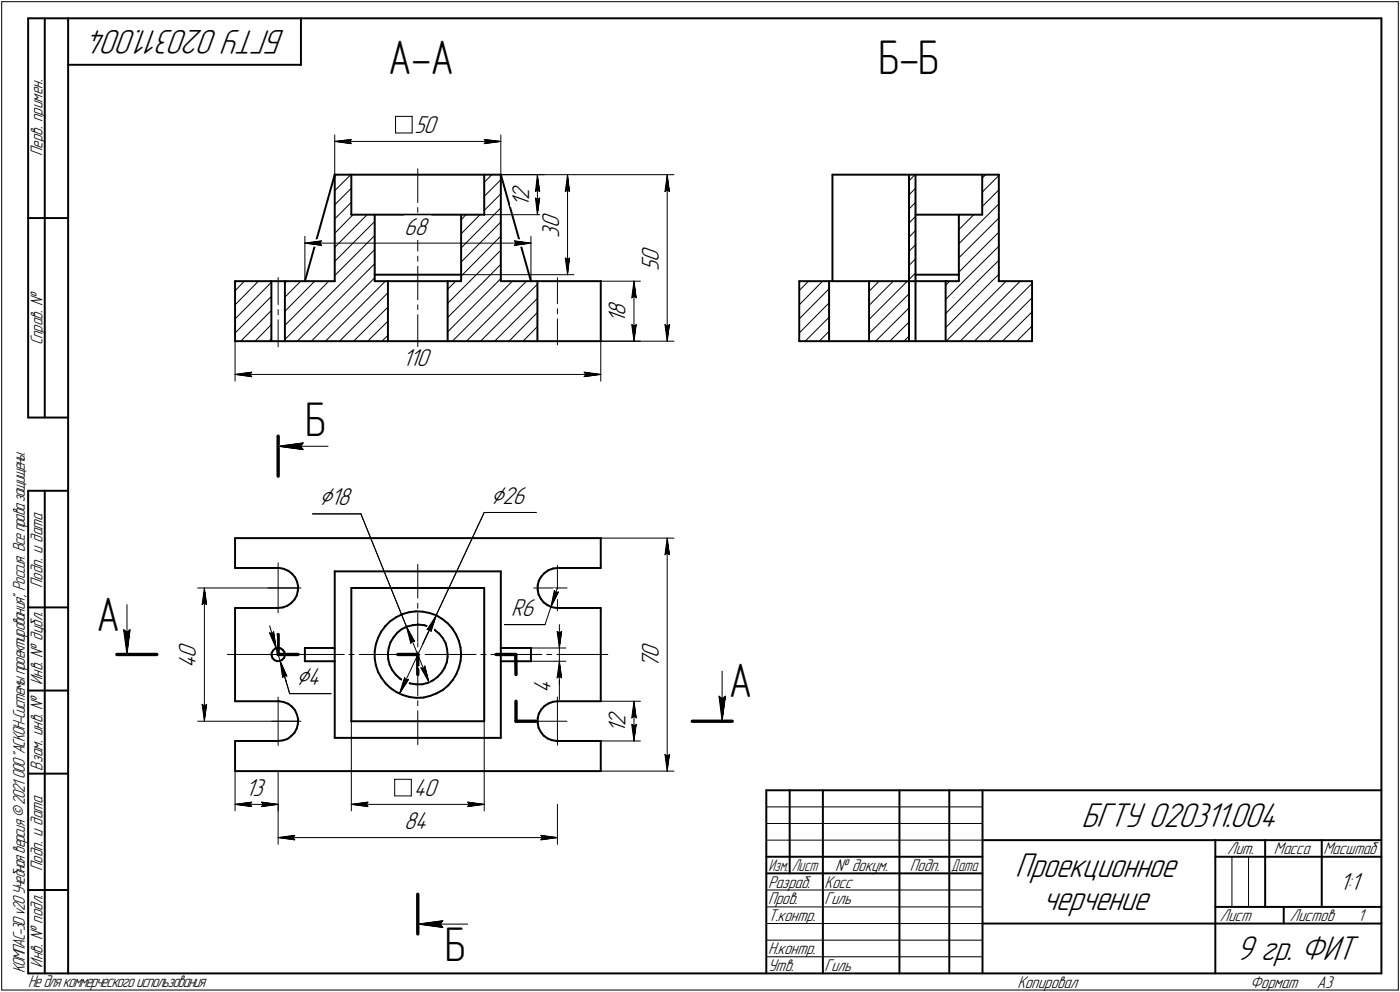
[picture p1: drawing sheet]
<svg xmlns="http://www.w3.org/2000/svg" width="421mm" height="298mm" viewBox="0 0 421 298" stroke-linecap="round" stroke-linejoin="round" font-family="sans-serif">
<defs><g id="words">
<g font-size="14.6">
<text x="116.7" y="22.1">А-А</text>
<text x="264.2" y="22.1">Б-Б</text>
<text x="91.7" y="131">Б</text>
<text x="29" y="189.5">А</text>
<text x="219.2" y="209.5">А</text>
<text x="133.7" y="288.9">Б</text>
</g>
<g font-size="10.9">
<text x="85.8" y="9" transform="rotate(-180 85.8 9)">БГТУ 020311.004</text>
<text x="325.2" y="248.5">БГТУ 020311.004</text>
<text x="305.3" y="263.5">Проекционное</text>
<text x="313.7" y="273.5">черчение</text>
<text x="371.8" y="288.5">9 гр. ФИТ</text>
</g>
<g font-size="8.5">
<text x="96" y="151.8">Ç18</text>
<text x="147.7" y="151.5">Ç26</text>
<text x="89.1" y="205.9">Ç4</text>
</g>
<g font-size="7.8">
<text x="124.6" y="40">50</text>
<text x="159.1" y="60" transform="rotate(-90 159.1 60)">2</text>
<text x="159.1" y="62.1" transform="rotate(-90 159.1 62.1)">1</text>
<text x="121.6" y="70.5">68</text>
<text x="168.1" y="71.4" transform="rotate(-90 168.1 71.4)">3</text>
<text x="168.1" y="68.6" transform="rotate(-90 168.1 68.6)">0</text>
<text x="198.1" y="81.4" transform="rotate(-90 198.1 81.4)">5</text>
<text x="198.1" y="78.6" transform="rotate(-90 198.1 78.6)">0</text>
<text x="188.1" y="95" transform="rotate(-90 188.1 95)">8</text>
<text x="188.1" y="97.1" transform="rotate(-90 188.1 97.1)">1</text>
<text x="121" y="110">110</text>
<text x="153.8" y="185.2">R6</text>
<text x="58.9" y="197.6" transform="rotate(-90 58.9 197.6)">0</text>
<text x="198.1" y="197.6" transform="rotate(-90 198.1 197.6)">0</text>
<text x="58.9" y="200.8" transform="rotate(-90 58.9 200.8)">4</text>
<text x="198.1" y="200.8" transform="rotate(-90 198.1 200.8)">7</text>
<text x="165.7" y="208.3" transform="rotate(-90 165.7 208.3)">4</text>
<text x="188.1" y="220.3" transform="rotate(-90 188.1 220.3)">1</text>
<text x="188.1" y="218.1" transform="rotate(-90 188.1 218.1)">2</text>
<text x="73.8" y="239.2">13</text>
<text x="124.4" y="239.2">40</text>
<text x="121.6" y="249.2">84</text>
<text x="402.9" y="267.5">1:1</text>
</g>
<g font-size="5.4">
<text x="12.8" y="46.9" transform="rotate(-90 12.8 46.9)">Перв. примен.</text>
<text x="12.8" y="103.8" transform="rotate(-90 12.8 103.8)">Справ. №</text>
<text x="12.8" y="176.7" transform="rotate(-90 12.8 176.7)">Подп. и дата</text>
<text x="12.8" y="205.8" transform="rotate(-90 12.8 205.8)">Инв. № дубл.</text>
<text x="12.8" y="231.6" transform="rotate(-90 12.8 231.6)">Взам. инв. №</text>
<text x="369.1" y="256.8">Лит.</text>
<text x="383.1" y="256.8">Масса</text>
<text x="398" y="256.8">Масштаб</text>
<text x="12.8" y="261.7" transform="rotate(-90 12.8 261.7)">Подп. и дата</text>
<text x="251.2" y="261.8">№ докум.</text>
<text x="273.6" y="261.8">Подп.</text>
<text x="231" y="266.8">Разраб.</text>
<text x="248" y="266.8">Косс</text>
<text x="231" y="271.8">Пров.</text>
<text x="248" y="271.8">Гиль</text>
<text x="231" y="276.8">Т.контр.</text>
<text x="366.9" y="276.8">Лист</text>
<text x="387.9" y="276.8">Листов</text>
<text x="408.4" y="276.8">1</text>
<text x="231" y="286.8">Н.контр.</text>
<text x="7.5" y="292.5" transform="rotate(-90 7.5 292.5)">КОМПАС-3Dv20Учебнаяверсия©2021 ООО&quot;АСКОН-Системыпроектирования&quot;, Россия. Всеправазащищены.</text>
<text x="12.8" y="290.8" transform="rotate(-90 12.8 290.8)">Инв. № подл.</text>
<text x="231" y="291.8">Утв.</text>
<text x="248" y="291.8">Гиль</text>
<text x="8.5" y="296.7">Недлякоммерческогоиспользования</text>
<text x="306" y="296.8">Копировал</text>
<text x="376" y="296.8">Формат</text>
<text x="396" y="296.8">A3</text>
</g>
<g font-size="5.3">
<text x="231.1" y="261.8">Изм.</text>
<text x="238.1" y="261.8">Лист</text>
<text x="286.1" y="261.8">Дата</text>
</g>
</g></defs>
<g fill="none" stroke="#000" stroke-width=".59">
<path d="M8.5 5.5v120zM8.5 5.5h12zM13.5 5.5v120zM20.5 5.5v287zM20.5 5.5h395zM20.5 19.5h70zM90.5 5.5v14zM415.5 5.5v287zM100.7 52.5h49.9zM100.7 52.5v32zM100.7 52.5l-9 32zM105.7 52.5v12z"/>
<path d="M145.6 52.5v12zM150.6 52.5v32zM150.6 52.5l9.1 32zM250.4 52.5v32zM250.4 52.5h50zM273.4 52.5v32zM275.3 52.5v50zM295.4 52.5v12zM300.4 52.5v32zM8.5 65.5h12zM105.7 64.5h39.9zM112.7 64.5v20z"/>
<path d="M138.7 64.5v20zM275.3 64.5h20.1zM288.4 64.5v20zM70.7 84.5v18zM70.7 84.5h21zM81.6 84.5v18zM85.7 84.5v18zM91.7 84.5h9zM112.7 82.5h26zM112.7 84.5h4zM116.7 84.5v18zM116.7 84.5h17.9z"/>
<path d="M134.6 84.5v18zM134.6 84.5h4.1zM150.6 84.5h9.1zM159.7 84.5h21zM161.6 84.5v18zM180.7 84.5v18zM240.4 84.5v18zM240.4 84.5h34.9zM249.3 90v12.5zM249.3 84.5v5.5zM261.4 90v12.5zM261.4 84.5v5.5z"/>
<path d="M273.4 84.5v18zM275.3 82.5h13.1zM275.3 84.5h9.1zM284.4 84.5v18zM284.4 84.5h4zM300.4 84.5h10zM310.4 84.5v18zM70.7 102.5h110zM240.4 102.5h70zM8.5 125.5h12zM8.5 147.5v145zM8.5 147.5h12z"/>
<path d="M13.5 147.5v145zM70.7 161.7h110zM70.7 161.7v9zM70.7 170.7h13zM83.7 170.7h.3zM84 170.7l1.3 .2zM85.3 170.9l1.4 .6zM86.7 171.5l1.1 .9zM87.8 172.4l.9 1.1zM88.7 173.5l.6 1.3zM89.2 179l-.6 1.2zM89.3 174.8l.4 1.4z"/>
<path d="M89.6 177.5l-.4 1.5zM89.7 176.2l-.1 1.3zM100.7 171.7h49.9zM100.7 171.7v50zM105.7 176.7h39.9zM105.7 176.7v40zM145.6 176.7v40zM150.6 171.7v50zM161.7 175.9v1.4zM161.7 177.3l.3 1.3zM162 178.6l.6 1.3zM162.1 174.5l-.4 1.4z"/>
<path d="M162.6 179.9l.9 1.1zM162.8 173.2l-.7 1.3zM163.7 172.2l1.2-.8zM163.7 172.2l-.9 1zM164.9 171.4l1.4-.5zM166.3 170.9l1.3-.2zM167.6 170.7h13.1zM180.7 161.7v9zM8.5 182.5h12zM70.7 182.7h13zM70.7 182.7v28zM81.7 196.2v.8z"/>
<path d="M81.7 197l.3 .8zM82 197.8l.5 .6zM82.1 195.5l-.4 .7zM82.5 198.4l.8 .3zM82.7 194.9l.8-.2zM82.7 194.9l-.6 .6zM83.3 198.7l.9-.1zM83.5 194.7l.8 .1zM83.7 182.7l1.4-.2zM84.2 198.6l.6-.3zM84.3 194.8l.7 .4zM84.8 198.3l.6-.6z"/>
<path d="M85 195.2l.5 .7zM85.1 182.5l1.3-.5zM85.5 195.9l.2 .8zM85.7 196.9l-.3 .8zM85.7 196.7v.2zM86.4 182l1.1-.7zM88.6 180.2l-1.1 1.1zM91.7 194.7h9zM91.7 194.7v4zM91.7 198.7h9zM112.7 195.7v2.2zM112.7 197.9l.3 2z"/>
<path d="M113 193.6l-.3 2.1zM113 199.9l.7 2zM113.7 191.7l-.7 1.9zM114.6 189.8l-.9 1.9zM115.9 188.1l-1.3 1.7zM116.7 196.3l.1 1.8zM116.8 198.1l.4 1.7zM116.9 194.6l-.2 1.7zM117.2 199.8l.7 1.5zM117.3 186.7l1.8-1.2zM117.3 186.7l-1.4 1.4zM117.4 193l-.5 1.6z"/>
<path d="M118.4 191.5l-1 1.5zM119.1 185.5l1.9-.9zM119.5 190.2l1.3-1.1zM119.5 190.2l-1.1 1.3zM120.8 189.1l1.6-.8zM121 184.6l2-.6zM122.4 188.3l1.7-.4zM123 184l2.1-.3zM124.1 187.9l1.7-.2zM125.1 183.7l2.1 .1zM125.8 187.7l1.8 .2zM127.2 183.8l2 .4z"/>
<path d="M127.6 187.9l1.6 .6zM129.2 188.5l1.5 .8zM129.2 184.2l2 .7zM130.7 189.3l1.4 1.1zM131.2 184.9l1.8 1.1zM132.1 190.4l1.1 1.4zM133 186l1.6 1.3zM133.2 191.8l.8 1.5zM134 193.3l.5 1.7zM134.4 199.1l-.7 1.6zM134.5 195l.1 1.7zM134.6 197.4l-.2 1.7z"/>
<path d="M134.6 196.7v.7zM134.6 187.3l1.5 1.6zM136.1 188.9l1.1 1.8zM137.2 190.7l.8 1.9zM138 192.6l.5 2zM138.5 194.6l.2 2.1zM138.5 198.6l-.5 2.1zM138.7 196.7l-.2 1.9zM150.6 194.7h9.1zM150.6 198.7h9.1zM159.7 194.7v4zM163.5 181l1.2 .9z"/>
<path d="M164.7 181.9l1.2 .6zM165.9 182.5l1.5 .2zM167.4 182.7h.2zM167.6 182.7h13.1zM180.7 182.7v28zM8.5 207.5h12zM70.7 210.7h13zM83.7 210.7h.3zM84 210.7l1.3 .3zM85.3 211l1.4 .5zM86.7 211.5l1.1 .8zM87.8 212.3l.9 1.1z"/>
<path d="M88.7 213.4l.6 1.4zM89.2 218.9l-.6 1.3zM89.3 214.8l.4 1.4zM89.6 217.6l-.4 1.3zM89.7 216.2l-.1 1.4zM105.7 216.7h39.9zM113.7 201.9l1 1.8zM114.7 203.7l1.3 1.7zM116 205.4l1.5 1.4zM117.5 206.8l1.8 1.2zM117.9 201.3l1.1 1.5zM119 202.8l1.3 1.2z"/>
<path d="M119.3 208l1.9 .9zM120.3 204l1.5 .8zM121.2 208.9l2 .6zM121.8 204.8l1.6 .6zM123.2 209.5l2 .2zM123.4 205.4l1.7 .3zM125.1 205.7h1.8zM125.2 209.7l2.1-.1zM126.9 205.7l1.7-.5zM127.3 209.6l2.1-.5zM128.6 205.2l1.6-.7zM129.4 209.1l1.9-.7z"/>
<path d="M130.2 204.5l1.4-1zM131.3 208.4l1.9-1.1zM132.8 202.2l-1.2 1.3zM133.2 207.3l1.6-1.3zM133.7 200.7l-.9 1.5zM136.1 204.4l-1.3 1.6zM137.2 202.6l-1.1 1.8zM138 200.7l-.8 1.9zM161.7 215.8v1.5zM161.7 217.3l.3 1.4zM162 218.7l.6 1.3zM162.1 214.5l-.4 1.3z"/>
<path d="M162.6 220l.9 1.1zM162.8 213.2l-.7 1.3zM163.7 212.2l1.2-.8zM163.7 212.2l-.9 1zM164.9 211.4l1.4-.5zM166.3 210.9l1.3-.2zM167.6 210.7h13.1zM8.5 232.5h12zM70.7 222.7h13zM70.7 222.7v9zM70.7 231.7h110zM83.7 222.7l1.4-.2z"/>
<path d="M85.1 222.5l1.3-.4zM86.4 222.1l1.1-.9zM87.5 221.2l1.1-1zM100.7 221.7h49.9zM163.5 221.1l1.2 .8zM164.7 221.9l1.2 .5zM165.9 222.4l1.5 .3zM167.4 222.7h.2zM167.6 222.7h13.1zM180.7 222.7v9zM230.5 237.5h185zM230.5 237.5v55z"/>
<path d="M237.5 237.5v25zM247.5 237.5v55zM270.5 237.5v55zM285.5 237.5v55zM295.5 237.5v55zM230.5 257.5h65zM295.5 252.5h120zM365.5 252.5v40zM365.5 257.5h15zM380.5 252.5v20zM380.5 257.5h35zM397.5 252.5v20z"/>
<path d="M8.5 267.5h12zM230.5 262.5h65zM295.5 277.5h70zM365.5 277.5h50zM365.5 272.5h50zM386.1 272.5v5zM8.5 292.5h12zM20.5 292.5h395z"/>
</g>
<g fill="none" stroke="#000" stroke-width=".3">
<path d="M.5 .5v297zM.5 .5h420zM420.5 .5v297zM119 35v5zM119 35h5zM119 40h5zM124 35v5zM100.7 57.3l4.8-4.8zM100.7 40.6v11.9zM100.7 42.5l5-.6zM100.7 42.5l5 .7zM100.7 42.5h49.9z"/>
<path d="M101.2 52.5l-.5 .6zM105.2 42.5l.5 .7zM105.7 41.9l-.5 .6zM125.6 50.7v10.2zM145.6 59l5-5zM145.6 54.8l2.3-2.3zM145.6 43.2l5-.7zM145.6 41.9l.5 .6zM145.6 41.9l5 .6zM146.1 42.5l-.5 .7zM150.6 40.6v11.9zM150.6 52.5h13.1z"/>
<path d="M150.6 52.5h22zM161 57.6l.6-.5zM161 59.5l.6 5zM161 59.5l.6 .5zM161.6 52.5l.7 5.1zM161.6 57.1l.7 .5zM161.6 52.5l-.6 5.1zM161.6 52.5v12zM162.3 59.5l-.7 5zM170 57.6l.7-.5zM170.7 52.5l.6 5.1zM170.7 57.1l.6 .5z"/>
<path d="M170.7 52.5l-.7 5.1zM170.7 52.5v30zM172.6 52.5h30.1zM200 57.6l.7-.5zM200.7 52.5l.6 5.1zM200.7 57.1l.6 .5zM200.7 52.5l-.7 5.1zM200.7 52.5v50zM275.2 52.5l-1.8 1.9zM275.3 56.6l-1.9 2zM295.4 57.7l5-5zM295.4 53.5l1-1z"/>
<path d="M91.7 71v13.5zM91.7 73.1l5-.7zM91.7 73.1l5 .6zM91.7 73.1h68zM96.2 73.1l.5 .6zM96.7 72.4l-.5 .7zM100.7 65.8l5-5zM100.7 61.6l5-5zM106.2 64.5l-5.5 5.6zM110.4 64.5l-9.7 9.8zM112.7 66.5l-12 12.1zM125.6 62.4v1.4z"/>
<path d="M125.6 65.4v10zM125.6 77v1.5zM140.1 64.5l-1.4 1.5zM144.4 64.5l-5.7 5.8zM145.6 63.2l5-4.9zM145.6 64.5h18.1zM150.6 79.4l-5 5.1zM150.6 71l-11.9 12zM150.6 66.7l-11.9 12zM150.6 62.5l-11.9 12zM154.7 73.7l5-.6zM154.7 72.4l.5 .7z"/>
<path d="M154.7 72.4l5 .7zM155.2 73.1l-.5 .6zM159.7 71v13.5zM161.6 60l.7-.5zM170 77.6l.7 4.9zM170 77.6l.7 .5zM170.7 78.1l.6-.5zM171.3 77.6l-.6 4.9zM273.4 79.8l1.9-2zM273.4 75.5l1.9-1.9zM275.3 69.3l-1.9 2zM275.3 65l-1.9 2.1z"/>
<path d="M275.3 60.8l-1.9 2zM288.4 77.5l12-12zM288.4 73.2l12-11.9zM288.4 69l4.5-4.5zM288.4 64.8l.2-.3zM295.4 62.1l5-5zM73.5 84.5l-2.8 2.9zM77.7 84.5l-7 7.1zM81.6 97.5l-4.9 5zM81.6 89.1l-10.9 11zM81.6 84.8l-10.9 11zM83.7 83.4v8.1z"/>
<path d="M83.7 93v1.6zM83.7 96.1v8.1zM86.2 84.5l-.5 .6zM90.4 84.5l-4.7 4.8zM94.7 84.5l-9 9.1zM98.9 84.5l-13.2 13.3zM100.7 82.8l12-12zM125.6 80v10.1zM125.6 91.6v1.4zM125.6 94.6v10.1zM134.6 84.5v3zM134.6 89.5v3z"/>
<path d="M134.6 94.6v2.9zM134.6 99.6v2.9zM134.6 99.7l15.3-15.2zM134.6 95.4l11-10.9zM134.6 91.2l6.7-6.7zM137.1 84.5l-2.5 2.5zM138.7 82.5h33.9zM141.3 84.5l9.3-9.3zM149.9 84.5l.7-.8zM158.3 84.5l-18 18zM161.6 98.1l-4.3 4.4zM161.6 93.9l-8.5 8.6z"/>
<path d="M167.6 83.5v7.8zM167.6 92.8v1.5zM167.6 95.8v7.8zM180.7 84.5h11.9zM190 97.5l.7 5zM190 97.5l.7 .5zM190 89.5l.7-.4zM190.7 98l.6-.5zM190.7 84.5l.6 5zM190.7 89.1l.6 .4zM190.7 84.5l-.7 5zM190.7 84.5v18z"/>
<path d="M191.3 97.5l-.6 5zM200 97.5l.7 5zM200 97.5l.7 .5zM200.7 98l.6-.5zM201.3 97.5l-.6 5zM240.4 87.3l2.8-2.8zM247.4 84.5l-7 7.1zM249.3 99.6l-2.9 2.9zM249.3 91l-8.9 9.1zM249.3 86.8l-8.9 9zM261.4 96l11.5-11.5zM261.4 91.8l7.2-7.3z"/>
<path d="M261.4 87.5l3-3zM273.4 84.5v3zM273.4 89.5v3zM273.4 94.6v2.9zM273.4 99.6v2.9zM275.3 82l-1.9 2zM285.6 84.5l-1.2 1.3zM288.4 81.8l12-12zM289.8 84.5l10.6-10.5zM289.8 84.5l-5.4 5.5zM294 84.5l6.4-6.3zM294 84.5l-9.6 9.7z"/>
<path d="M298.3 84.5l2.1-2zM298.3 84.5l-13.9 14zM310.4 85.2l-17.4 17.3zM70.7 102.5v12.1zM70.7 112.5l5-.7zM70.7 112.5l5 .7zM70.7 112.5h110zM72.4 102.5l9.2-9.2zM75.2 112.5l.5 .7zM75.7 111.8l-.5 .7zM81.6 101.8l-.7 .7zM85.7 102l27-27z"/>
<path d="M89.4 102.5l23.3-23.3zM93.6 102.5l19.1-19zM97.9 102.5l18-18zM102.1 102.5l14.6-14.5zM106.3 102.5l10.4-10.2zM110.6 102.5l6.1-6zM114.9 102.5l1.8-1.7zM136.1 102.5l18-18zM144.5 102.5l17.1-17.1zM148.8 102.5l12.8-12.8zM161.6 102.4l-.1 .1zM175.7 113.2l5-.7z"/>
<path d="M175.7 111.8l.5 .7zM175.7 111.8l5 .7zM176.2 112.5l-.5 .7zM180.7 102.5h11.9zM180.7 102.5h22zM180.7 102.5v12.1zM242.1 102.5l7.2-7.2zM261.4 100.2l12-11.9zM263.3 102.5l10.1-10zM267.6 102.5l5.8-5.7zM271.9 102.5l1.5-1.5zM284.6 102.5l18-18z"/>
<path d="M288.8 102.5l18-18zM297.3 102.5l13.1-13zM301.5 102.5l8.9-8.8zM305.8 102.5l4.6-4.5zM310 102.5l.4-.3zM83.7 134.1l7.5-1zM83.7 134.1l7.5 1zM83.7 134.1h14.9zM90.4 134.1l.8 1zM91.2 133.1l-.8 1zM94 154.4h14.5zM108.5 154.4l14.2 35z"/>
<path d="M145.6 154l-18.4 39.5zM145.6 154h15.7zM59.4 176.7h30.3zM61.5 176.7l.6 5zM61.5 176.7l-.7 5zM61.5 176.7v40zM80.5 176.7h10zM83.7 169.2v14.9zM125.6 169.6v10.1zM160.5 176.7h10zM166.7 177.5l-1 4.9zM166.7 177.5l.5 .6z"/>
<path d="M167.2 178.1l.8-.2zM167.6 169.9v13.7zM167.6 176.7l-1.9 5.7zM168 177.9l-2.3 4.5zM180.7 161.7h22zM200 166.7l.7-.5zM200.7 161.7l.6 5zM200.7 166.2l.6 .5zM200.7 161.7l-.7 5zM200.7 161.7v70zM37.2 189.2l1 7.5zM37.2 189.2l1 .8z"/>
<path d="M38.2 190l.9-.8zM38.2 181.7v15zM39.1 189.2l-.9 7.5zM60.8 181.7l.7-.5zM61.5 181.2l.6 .5zM68.4 196.7h15.3zM81 190.2l.8 .3zM81 190.2l2.1 4.6zM81.1 188l2 6.8zM82.3 189.8l.8 5zM82.3 189.8l-.5 .7zM83.1 194.8l1.1 3.8z"/>
<path d="M84.2 198.6l2.9 9.8zM84.2 198.6l.8 5zM84.2 198.6l2.1 4.6zM84.2 198.6l2 6.7zM85.3 196.7h1.4zM88.2 196.7h15.3zM105 196.7h1.5zM108 196.7h15.4zM122.3 188.4l2.4 4.4zM122.3 188.4l1.2 4.9zM122.3 188.4l6.7 16.7zM124 192.5l.7 .3z"/>
<path d="M124 192.5l-.5 .8zM124.8 196.7h1.5zM125.6 181.3v1.5zM125.6 184.2v10.2zM125.6 195.9v1.5zM125.6 199v10.1zM127.8 196.7h15.4zM128.4 189.2l.9-.1zM129.3 189.1l.3 .6zM131.2 184.9l-1.6 4.8zM131.2 184.9l-2.8 4.3zM131.2 184.9l-11.1 23.5z"/>
<path d="M144.6 196.7h1.5zM147.7 196.7h15.3zM151.7 187.7h12.2zM159.7 198.7h10.5zM159.7 194.7h10.5zM164.4 196.7h1.5zM165.7 182.4l-1.8 5.3zM167.5 196.7h15.3zM167.6 189.7l.6 .5zM167.6 189.7l.6 5zM168.2 198.7v2.6zM168.2 198.7l-.6 5z"/>
<path d="M168.2 198.7l.7 5zM168.2 198.7v7zM168.2 190.2l.7-.5zM168.2 187.7v7zM168.2 194.7v4zM168.9 189.7l-.7 5zM59.4 216.7h30.3zM60.8 211.7l.7 5zM60.8 211.7l.7 .5zM61.5 212.2l.6-.5zM62.1 211.7l-.6 5zM81.7 216.7h8.8z"/>
<path d="M83.7 209.5v14.5zM85.5 202.9l-.5 .7zM85.5 202.9l.8 .3zM87.1 208.4h12.5zM105.7 216.7v27zM121.7 203.6l-1.6 4.8zM121.7 203.6l.3 .8zM122 204.4l.9-.2zM122.9 204.2l-2.8 4.2zM125.6 210.6v1.5zM125.6 213.6v10.2zM126.6 200.7l2.4 4.4z"/>
<path d="M126.6 200.7l.7 .2zM127.8 200.2l-.5 .7zM127.8 200.2l1.2 4.9zM145.6 216.7v27zM160.5 216.7h10zM167.6 203.7l.6-.5zM167.6 209.5v14.4zM168.2 201.3v8.9zM168.2 203.2l.7 .5zM180.7 210.7h11.9zM190 215.7l.7-.5zM190 217.7l.7 5z"/>
<path d="M190 217.7l.7 .5zM190.7 210.7l.6 5zM190.7 215.2l.6 .5zM190.7 210.7l-.7 5zM190.7 218.2l.6-.5zM190.7 210.7v12zM191.3 217.7l-.6 5zM216.2 209.2l1 7.5zM216.2 209.2l1 .8zM217.2 210l1-.8zM217.2 201.7v15zM218.2 209.2l-1 7.5z"/>
<path d="M70.7 231.7v12zM83.7 231.7v12zM118.7 234.2v5zM118.7 234.2h5zM118.7 239.2h5zM123.7 234.2v5zM180.7 222.7h11.9zM180.7 231.7h22zM200 226.7l.7 5zM200 226.7l.7 .5zM200.7 227.2l.6-.5zM201.3 226.7l-.6 5z"/>
<path d="M70.7 241.7l5-.7zM70.7 241.7l5 .7zM70.7 241.7h13zM75.2 241.7l.5 .7zM75.7 241l-.5 .7zM78.7 242.4l5-.7zM78.7 241l.5 .7zM78.7 241l5 .7zM79.2 241.7l-.5 .7zM83.7 241.7v12zM83.7 251.7l4.9-.7zM83.7 251.7l4.9 .7z"/>
<path d="M83.7 251.7h83.9zM88.1 251.7l.5 .7zM88.6 251l-.5 .7zM105.7 241.7l5-.7zM105.7 241.7l5 .7zM105.7 241.7h39.9zM110.2 241.7l.5 .7zM110.7 241l-.5 .7zM140.6 242.4l5-.7zM140.6 241l.5 .7zM140.6 241l5 .7zM141.1 241.7l-.5 .7z"/>
<path d="M162.6 252.4l5-.7zM162.6 251l.6 .7zM162.6 251l5 .7zM163.2 251.7l-.6 .7zM167.6 241.7v12zM230.5 247.5h65zM230.5 252.5h65zM230.5 242.5h65zM370.5 257.5v15zM375.5 257.5v15zM125.6 277.7l7.6-1zM125.6 277.7l7.6 1z"/>
<path d="M125.6 277.7h15zM132.4 277.7l.8 1zM133.2 276.7l-.8 1zM230.5 267.5h65zM230.5 272.5h65zM230.5 277.5h65zM.5 297.5h420zM230.5 282.5h65zM230.5 287.5h65z"/>
</g>
<path d="M83.7 131.1v12zM35.1 196.7h12.1zM83.7 190.7v6zM83.7 196.7h6zM119.6 196.7h6zM125.6 196.7v6zM149.2 196.7h5.9zM155.1 196.7l.1 6zM155.2 210.7v6zM155.2 216.7h5.9zM208.2 216.7h12zM125.6 268.7v12z" fill="none" stroke="#000" stroke-width="1"/>
<g fill="#fff" stroke="#fff" stroke-width=".3">
<path d="M119 34.4h13.4zM119 34.5h13.4zM119 34.5h13.4zM119 34.6h13.4zM119 34.7h13.4zM119 34.8h13.4zM119 34.9h13.4zM119 35h13.4zM119 35.1h13.4zM119 35.1h13.4zM119 35.2h13.4zM119 35.3h13.4zM119 35.4h13.4zM119 35.5h13.4zM119 35.6h13.4zM119 35.6h13.4zM119 35.7h13.4zM119 35.8h13.4zM119 35.9h13.4zM119 36h13.4zM119 36.1h13.4zM119 36.2h13.4zM119 36.2h13.4zM119 36.3h13.4zM119 36.4h13.4zM119 36.5h13.4zM119 36.6h13.4zM119 36.7h13.4zM119 36.7h13.4zM119 36.8h13.4zM119 36.9h13.4zM119 37h13.4zM119 37.1h13.4zM119 37.2h13.4zM119 37.3h13.4zM119 37.3h13.4zM119 37.4h13.4zM119 37.5h13.4zM119 37.6h13.4zM119 37.7h13.4zM119 37.8h13.4zM119 37.8h13.4zM119 37.9h13.4zM119 38h13.4zM119 38.1h13.4zM119 38.2h13.4zM119 38.3h13.4zM119 38.4h13.4zM119 38.4h13.4zM119 38.5h13.4zM119 38.6h13.4zM119 38.7h13.4zM119 38.8h13.4zM119 38.9h13.4zM119 38.9h13.4zM119 39h13.4zM119 39.1h13.4zM119 39.2h13.4zM119 39.3h13.4zM119 39.4h13.4zM119 39.5h13.4zM119 39.5h13.4zM119 39.6h13.4zM119 39.7h13.4zM119 39.8h13.4zM119 39.9h13.4zM119 40h13.4zM119 40h13.4zM119 40.1h13.4zM119 40.2h13.4zM119 40.3h13.4zM119 40.4h13.4zM119 40.5h13.4zM119 40.6h13.4zM119 40.6h13.4zM119 40.7h13.4zM119 40.8h13.4zM119 40.9h13.4zM119 41h13.4zM119 41.1h13.4zM119 41.1h13.4zM119 41.2h13.4zM119 41.3h13.4zM119 41.4h13.4zM119 41.5h13.4z"/>
<path d="M105.6 41.4h.6zM105 41.5h1.2zM104.3 41.6h1.9zM103.7 41.7h2.5zM103.1 41.7h3.1zM102.4 41.8h3.8zM102.3 41.9h3.9zM102 42h4.2zM101.9 42.1h4.3zM101.6 42.2h4.6zM101.3 42.2h4.9zM101.2 42.3h5zM100.9 42.4h5.3zM100.7 42.5h5.5zM100.9 42.6h5.3zM101.1 42.7h5.1zM101.3 42.8h4.9zM101.5 42.8h4.7zM101.7 42.9h4.5zM101.9 43h4.3zM102.1 43.1h4.1zM102.3 43.2h3.9zM102.4 43.3h3.8zM103.1 43.3h3.1zM103.7 43.4h2.5zM104.3 43.5h1.9zM105 43.6h1.2zM105.6 43.7h.6z"/>
<path d="M145.1 41.4h.7zM145.1 41.5h1.3zM145.1 41.6h1.9zM145.1 41.7h2.6zM145.1 41.7h3.2zM145.1 41.8h3.7zM145.1 41.9h4zM145.1 42h4.3zM145.1 42.1h4.4zM145.1 42.2h4.7zM145.1 42.2h4.9zM145.1 42.3h5.1zM145.1 42.4h5.4zM145.1 42.5h5.5zM145.1 42.6h5.4zM145.1 42.7h5.2zM145.1 42.8h4.9zM145.1 42.8h4.8zM145.1 42.9h4.6zM145.1 43h4.3zM145.1 43.1h4.2zM145.1 43.2h4zM145.1 43.3h3.7zM145.1 43.3h3.2zM145.1 43.4h2.6zM145.1 43.5h1.9zM145.1 43.6h1.3zM145.1 43.7h.7z"/>
<path d="M121.6 64.9h8.1zM121.6 65h8.1zM121.6 65.1h8.1zM121.6 65.2h8.1zM121.6 65.3h8.1zM121.6 65.4h8.1zM121.6 65.4h8.1zM121.6 65.5h8.1zM121.6 65.6h8.1zM121.6 65.7h8.1zM121.6 65.8h8.1zM121.6 65.9h8.1zM121.6 66h8.1zM121.6 66h8.1zM121.6 66.1h8.1zM121.6 66.2h8.1zM121.6 66.3h8.1zM121.6 66.4h8.1zM121.6 66.5h8.1zM121.6 66.5h8.1zM121.6 66.6h8.1zM121.6 66.7h8.1zM121.6 66.8h8.1zM121.6 66.9h8.1zM121.6 67h8.1zM121.6 67.1h8.1zM121.6 67.1h8.1zM121.6 67.2h8.1zM121.6 67.3h8.1zM121.6 67.4h8.1zM121.6 67.5h8.1zM121.6 67.6h8.1zM121.6 67.6h8.1zM121.6 67.7h8.1zM121.6 67.8h8.1zM121.6 67.9h8.1zM121.6 68h8.1zM121.6 68.1h8.1zM121.6 68.2h8.1zM121.6 68.2h8.1zM121.6 68.3h8.1zM121.6 68.4h8.1zM121.6 68.5h8.1zM121.6 68.6h8.1zM121.6 68.7h8.1zM121.6 68.7h8.1zM121.6 68.8h8.1zM121.6 68.9h8.1zM121.6 69h8.1zM121.6 69.1h8.1zM121.6 69.2h8.1zM121.6 69.3h8.1zM121.6 69.3h8.1zM121.6 69.4h8.1zM121.6 69.5h8.1zM121.6 69.6h8.1zM121.6 69.7h8.1zM121.6 69.8h8.1zM121.6 69.8h8.1zM121.6 69.9h8.1zM121.6 70h8.1zM121.6 70.1h8.1zM121.6 70.2h8.1zM121.6 70.3h8.1zM121.6 70.4h8.1zM121.6 70.4h8.1zM121.6 70.5h8.1zM121.6 70.6h8.1zM121.6 70.7h8.1zM121.6 70.8h8.1zM121.6 70.9h8.1zM121.6 71h8.1zM121.6 71h8.1zM121.6 71.1h8.1zM121.6 71.2h8.1zM121.6 71.3h8.1zM121.6 71.4h8.1zM121.6 71.5h8.1zM121.6 71.5h8.1zM121.6 71.6h8.1zM121.6 71.7h8.1zM121.6 71.8h8.1zM121.6 71.9h8.1zM121.6 72h8.1z"/>
<path d="M96.6 71.9h.6zM96 72h1.2zM95.3 72.1h1.9zM94.7 72.1h2.5zM94.1 72.2h3.1zM93.5 72.3h3.7zM93.3 72.4h3.9zM93.1 72.5h4.1zM92.9 72.6h4.3zM92.7 72.6h4.5zM92.5 72.7h4.7zM92.3 72.8h4.9zM92.1 72.9h5.1zM91.9 73h5.3zM91.7 73.1h5.5zM91.9 73.2h5.3zM92.1 73.2h5.1zM92.3 73.3h4.9zM92.5 73.4h4.7zM92.7 73.5h4.5zM92.9 73.6h4.3zM93.1 73.7h4.1zM93.3 73.7h3.9zM93.5 73.8h3.7zM94.2 73.9h3zM95 74h2.2zM95.8 74.1h1.4zM96.5 74.2h.7z"/>
<path d="M154.2 71.9h.7zM154.2 72h1.2zM154.2 72.1h1.8zM154.2 72.1h2.5zM154.2 72.2h3.1zM154.2 72.3h3.7zM154.2 72.4h4zM154.2 72.5h4.1zM154.2 72.6h4.3zM154.2 72.6h4.5zM154.2 72.7h4.7zM154.2 72.8h4.9zM154.2 72.9h5.1zM154.2 73h5.3zM154.2 73.1h5.5zM154.2 73.2h5.3zM154.2 73.2h5.1zM154.2 73.3h4.9zM154.2 73.4h4.7zM154.2 73.5h4.5zM154.2 73.6h4.3zM154.2 73.7h4.1zM154.2 73.7h4zM154.2 73.8h3.7zM154.2 73.9h3zM154.2 74h2.3zM154.2 74.1h1.5zM154.2 74.2h.7z"/>
<path d="M153.5 54.9h7.2zM153.5 55h7.2zM153.5 55.1h7.2zM153.5 55.2h7.2zM153.5 55.3h7.2zM153.5 55.4h7.2zM153.5 55.5h7.2zM153.5 55.5h7.2zM153.5 55.6h7.2zM153.5 55.7h7.2zM153.5 55.8h7.2zM153.5 55.9h7.2zM153.5 56h7.2zM153.5 56h7.2zM153.5 56.1h7.2zM153.5 56.2h7.2zM153.5 56.3h7.2zM153.5 56.4h7.2zM153.5 56.5h7.2zM153.5 56.6h7.2zM153.5 56.6h7.2zM153.5 56.7h7.2zM153.5 56.8h7.2zM153.5 56.9h7.2zM153.5 57h7.2zM153.5 57.1h7.2zM153.5 57.1h7.2zM153.5 57.2h7.2zM153.5 57.3h7.2zM153.5 57.4h7.2zM153.5 57.5h7.2zM153.5 57.6h7.2zM153.5 57.7h7.2zM153.5 57.7h7.2zM153.5 57.8h7.2zM153.5 57.9h7.2zM153.5 58h7.2zM153.5 58.1h7.2zM153.5 58.2h7.2zM153.5 58.3h7.2zM153.5 58.3h7.2zM153.5 58.4h7.2zM153.5 58.5h7.2zM153.5 58.6h7.2zM153.5 58.7h7.2zM153.5 58.8h7.2zM153.5 58.8h7.2zM153.5 58.9h7.2zM153.5 59h7.2zM153.5 59.1h7.2zM153.5 59.2h7.2zM153.5 59.3h7.2zM153.5 59.4h7.2zM153.5 59.4h7.2zM153.5 59.5h7.2zM153.5 59.6h7.2zM153.5 59.7h7.2zM153.5 59.8h7.2zM153.5 59.9h7.2zM153.5 59.9h7.2zM153.5 60h7.2zM153.5 60.1h7.2zM153.5 60.2h7.2zM153.5 60.3h7.2zM153.5 60.4h7.2zM153.5 60.5h7.2zM153.5 60.5h7.2zM153.5 60.6h7.2zM153.5 60.7h7.2zM153.5 60.8h7.2zM153.5 60.9h7.2zM153.5 61h7.2zM153.5 61h7.2zM153.5 61.1h7.2zM153.5 61.2h7.2zM153.5 61.3h7.2zM153.5 61.4h7.2zM153.5 61.5h7.2zM153.5 61.6h7.2zM153.5 61.6h7.2zM153.5 61.7h7.2zM153.5 61.8h7.2zM153.5 61.9h7.2zM153.5 62h7.2z"/>
<path d="M161.5 52.7h.3zM161.5 52.8h.3zM161.5 52.9h.4zM161.5 53h.4zM161.5 53.1h.4zM161.5 53.2h.5zM161.4 53.3h.6zM161.4 53.3h.7zM161.3 53.4h.8zM161.3 53.5h.8zM161.3 53.6h.8zM161.2 53.7h.9zM161.2 53.8h1zM161.2 53.8h1zM161.1 53.9h1.1zM161.1 54h1.2zM161.1 54.1h1.2zM161 54.2h1.4zM161 54.3h1.4zM161 54.4h1.4zM161 54.4h1.5zM161 54.5h1.5zM161 54.6h1.5zM161 54.7h1.5zM161 54.8h1.5zM161 54.9h1.5zM161 54.9h1.5zM160.9 55h1.7zM160.9 55.1h1.7zM160.9 55.2h1.7zM160.9 55.3h1.7zM160.9 55.4h1.7zM160.9 55.5h1.7zM160.9 55.5h1.7zM160.8 55.6h1.8zM160.8 55.7h1.8zM160.8 55.8h1.8zM160.8 55.9h1.8zM160.8 56h1.8zM160.8 56h1.8zM160.8 56.1h1.8zM160.7 56.2h2zM160.7 56.3h2zM160.7 56.4h2zM160.7 56.5h2zM160.7 56.6h2zM160.7 56.6h2zM160.7 56.7h2zM160.6 56.8h2.2zM160.6 56.9h2.2zM160.6 57h2.2zM160.6 57.1h2.2zM160.6 57.1h2.2zM160.6 57.2h2.2zM160.6 57.3h2.2zM160.5 57.4h2.4zM160.5 57.5h2.4zM160.5 57.6h2.4zM160.5 57.7h2.4zM160.5 57.7h2.4zM160.5 57.8h2.4zM160.5 57.9h2.4z"/>
<path d="M160.4 59h2.5zM160.5 59.1h2.4zM160.5 59.2h2.4zM160.5 59.3h2.4zM160.5 59.4h2.4zM160.5 59.4h2.4zM160.5 59.5h2.4zM160.5 59.6h2.4zM160.6 59.7h2.2zM160.6 59.8h2.2zM160.6 59.9h2.2zM160.6 59.9h2.2zM160.6 60h2.2zM160.6 60.1h2.2zM160.6 60.2h2.2zM160.7 60.3h2zM160.7 60.4h2zM160.7 60.5h2zM160.7 60.5h2zM160.7 60.6h2zM160.7 60.7h2zM160.7 60.8h2zM160.7 60.9h1.9zM160.8 61h1.8zM160.8 61h1.8zM160.8 61.1h1.8zM160.8 61.2h1.8zM160.8 61.3h1.8zM160.8 61.4h1.8zM160.8 61.5h1.8zM160.9 61.6h1.7zM160.9 61.6h1.7zM160.9 61.7h1.7zM160.9 61.8h1.7zM160.9 61.9h1.7zM160.9 62h1.7zM160.9 62.1h1.7zM161 62.1h1.5zM161 62.2h1.5zM161 62.3h1.5zM161 62.4h1.5zM161 62.5h1.5zM161 62.6h1.5zM161 62.7h1.5zM161 62.7h1.4zM161 62.8h1.4zM161 62.9h1.4zM161.1 63h1.2zM161.1 63.1h1.2zM161.1 63.2h1.1zM161.2 63.2h1zM161.2 63.3h.9zM161.3 63.4h.8zM161.3 63.5h.8zM161.3 63.6h.8zM161.4 63.7h.7zM161.4 63.8h.6zM161.4 63.8h.6zM161.5 63.9h.4zM161.5 64h.4zM161.5 64.1h.4zM161.5 64.2h.3zM161.5 64.3h.3z"/>
<path d="M162.6 63.7h7.1zM162.6 63.8h7.1zM162.6 63.8h7.1zM162.6 63.9h7.1zM162.6 64h7.1zM162.6 64.1h7.1zM162.6 64.2h7.1zM162.6 64.3h7.1zM162.6 64.3h7.1zM162.6 64.4h7.1zM162.6 64.5h7.1zM162.6 64.6h7.1zM162.6 64.7h7.1zM162.6 64.8h7.1zM162.6 64.9h7.1zM162.6 64.9h7.1zM162.6 65h7.1zM162.6 65.1h7.1zM162.6 65.2h7.1zM162.6 65.3h7.1zM162.6 65.4h7.1zM162.6 65.4h7.1zM162.6 65.5h7.1zM162.6 65.6h7.1zM162.6 65.7h7.1zM162.6 65.8h7.1zM162.6 65.9h7.1zM162.6 66h7.1zM162.6 66h7.1zM162.6 66.1h7.1zM162.6 66.2h7.1zM162.6 66.3h7.1zM162.6 66.4h7.1zM162.6 66.5h7.1zM162.6 66.5h7.1zM162.6 66.6h7.1zM162.6 66.7h7.1zM162.6 66.8h7.1zM162.6 66.9h7.1zM162.6 67h7.1zM162.6 67.1h7.1zM162.6 67.1h7.1zM162.6 67.2h7.1zM162.6 67.3h7.1zM162.6 67.4h7.1zM162.6 67.5h7.1zM162.6 67.6h7.1zM162.6 67.6h7.1zM162.6 67.7h7.1zM162.6 67.8h7.1zM162.6 67.9h7.1zM162.6 68h7.1zM162.6 68.1h7.1zM162.6 68.2h7.1zM162.6 68.2h7.1zM162.6 68.3h7.1zM162.6 68.4h7.1zM162.6 68.5h7.1zM162.6 68.6h7.1zM162.6 68.7h7.1zM162.6 68.7h7.1zM162.6 68.8h7.1zM162.6 68.9h7.1zM162.6 69h7.1zM162.6 69.1h7.1zM162.6 69.2h7.1zM162.6 69.3h7.1zM162.6 69.3h7.1zM162.6 69.4h7.1zM162.6 69.5h7.1zM162.6 69.6h7.1zM162.6 69.7h7.1zM162.6 69.8h7.1zM162.6 69.8h7.1zM162.6 69.9h7.1zM162.6 70h7.1zM162.6 70.1h7.1zM162.6 70.2h7.1zM162.6 70.3h7.1zM162.6 70.4h7.1zM162.6 70.4h7.1zM162.6 70.5h7.1zM162.6 70.6h7.1zM162.6 70.7h7.1zM162.6 70.8h7.1zM162.6 70.9h7.1zM162.6 71h7.1zM162.6 71h7.1zM162.6 71.1h7.1zM162.6 71.2h7.1zM162.6 71.3h7.1zM162.6 71.4h7.1z"/>
<path d="M170.6 52.7h.3zM170.6 52.8h.3zM170.5 52.9h.4zM170.5 53h.4zM170.5 53.1h.4zM170.4 53.2h.5zM170.4 53.3h.6zM170.3 53.3h.7zM170.3 53.4h.7zM170.3 53.5h.8zM170.3 53.6h.8zM170.3 53.7h.9zM170.2 53.8h1zM170.2 53.8h1zM170.2 53.9h1.1zM170.1 54h1.2zM170.1 54.1h1.2zM170 54.2h1.4zM170 54.3h1.4zM169.9 54.4h1.5zM169.9 54.4h1.5zM169.9 54.5h1.5zM169.9 54.6h1.5zM169.9 54.7h1.5zM169.9 54.8h1.5zM169.9 54.9h1.5zM169.9 54.9h1.5zM169.8 55h1.7zM169.8 55.1h1.7zM169.8 55.2h1.7zM169.8 55.3h1.7zM169.8 55.4h1.7zM169.8 55.5h1.7zM169.8 55.5h1.7zM169.8 55.6h1.8zM169.8 55.7h1.8zM169.8 55.8h1.8zM169.8 55.9h1.8zM169.8 56h1.8zM169.8 56h1.8zM169.8 56.1h1.8zM169.7 56.2h2zM169.7 56.3h2zM169.7 56.4h2zM169.7 56.5h2zM169.7 56.6h2zM169.7 56.6h2zM169.7 56.7h2zM169.6 56.8h2.2zM169.6 56.9h2.2zM169.6 57h2.2zM169.6 57.1h2.2zM169.6 57.1h2.2zM169.6 57.2h2.2zM169.6 57.3h2.2zM169.5 57.4h2.4zM169.5 57.5h2.4zM169.5 57.6h2.4zM169.5 57.7h2.4zM169.5 57.7h2.4zM169.5 57.8h2.4zM169.5 57.9h2.4z"/>
<path d="M169.4 77h2.5zM169.5 77.1h2.4zM169.5 77.2h2.4zM169.5 77.3h2.4zM169.5 77.4h2.4zM169.5 77.5h2.4zM169.5 77.6h2.4zM169.5 77.6h2.4zM169.6 77.7h2.2zM169.6 77.8h2.2zM169.6 77.9h2.2zM169.6 78h2.2zM169.6 78.1h2.2zM169.6 78.1h2.2zM169.6 78.2h2.2zM169.7 78.3h2zM169.7 78.4h2zM169.7 78.5h2zM169.7 78.6h2zM169.7 78.7h2zM169.7 78.7h2zM169.7 78.8h2zM169.7 78.9h1.9zM169.8 79h1.8zM169.8 79.1h1.8zM169.8 79.2h1.8zM169.8 79.2h1.8zM169.8 79.3h1.8zM169.8 79.4h1.8zM169.8 79.5h1.8zM169.8 79.6h1.7zM169.8 79.7h1.7zM169.8 79.8h1.7zM169.8 79.8h1.7zM169.8 79.9h1.7zM169.8 80h1.7zM169.8 80.1h1.7zM169.9 80.2h1.5zM169.9 80.3h1.5zM169.9 80.3h1.5zM169.9 80.4h1.5zM169.9 80.5h1.5zM169.9 80.6h1.5zM169.9 80.7h1.5zM169.9 80.8h1.5zM170 80.9h1.4zM170 80.9h1.4zM170.1 81h1.2zM170.1 81.1h1.2zM170.2 81.2h1.1zM170.2 81.3h1zM170.2 81.4h1zM170.3 81.4h.8zM170.3 81.5h.8zM170.3 81.6h.8zM170.3 81.7h.7zM170.4 81.8h.6zM170.4 81.9h.6zM170.4 82h.5zM170.5 82h.4zM170.5 82.1h.4zM170.6 82.2h.3zM170.6 82.3h.3z"/>
<path d="M182.5 90h7.2zM182.5 90.1h7.2zM182.5 90.2h7.2zM182.5 90.3h7.2zM182.5 90.3h7.2zM182.5 90.4h7.2zM182.5 90.5h7.2zM182.5 90.6h7.2zM182.5 90.7h7.2zM182.5 90.8h7.2zM182.5 90.8h7.2zM182.5 90.9h7.2zM182.5 91h7.2zM182.5 91.1h7.2zM182.5 91.2h7.2zM182.5 91.3h7.2zM182.5 91.4h7.2zM182.5 91.4h7.2zM182.5 91.5h7.2zM182.5 91.6h7.2zM182.5 91.7h7.2zM182.5 91.8h7.2zM182.5 91.9h7.2zM182.5 91.9h7.2zM182.5 92h7.2zM182.5 92.1h7.2zM182.5 92.2h7.2zM182.5 92.3h7.2zM182.5 92.4h7.2zM182.5 92.5h7.2zM182.5 92.5h7.2zM182.5 92.6h7.2zM182.5 92.7h7.2zM182.5 92.8h7.2zM182.5 92.9h7.2zM182.5 93h7.2zM182.5 93h7.2zM182.5 93.1h7.2zM182.5 93.2h7.2zM182.5 93.3h7.2zM182.5 93.4h7.2zM182.5 93.5h7.2zM182.5 93.6h7.2zM182.5 93.6h7.2zM182.5 93.7h7.2zM182.5 93.8h7.2zM182.5 93.9h7.2zM182.5 94h7.2zM182.5 94.1h7.2zM182.5 94.1h7.2zM182.5 94.2h7.2zM182.5 94.3h7.2zM182.5 94.4h7.2zM182.5 94.5h7.2zM182.5 94.6h7.2zM182.5 94.7h7.2zM182.5 94.7h7.2zM182.5 94.8h7.2zM182.5 94.9h7.2zM182.5 95h7.2zM182.5 95.1h7.2zM182.5 95.2h7.2zM182.5 95.2h7.2zM182.5 95.3h7.2zM182.5 95.4h7.2zM182.5 95.5h7.2zM182.5 95.6h7.2zM182.5 95.7h7.2zM182.5 95.8h7.2zM182.5 95.8h7.2zM182.5 95.9h7.2zM182.5 96h7.2zM182.5 96.1h7.2zM182.5 96.2h7.2zM182.5 96.3h7.2zM182.5 96.4h7.2zM182.5 96.4h7.2zM182.5 96.5h7.2zM182.5 96.6h7.2zM182.5 96.7h7.2zM182.5 96.8h7.2zM182.5 96.9h7.2zM182.5 96.9h7.2zM182.5 97h7.2z"/>
<path d="M189.4 97h2.5zM189.5 97.1h2.4zM189.5 97.2h2.4zM189.5 97.3h2.4zM189.5 97.4h2.4zM189.5 97.5h2.4zM189.5 97.5h2.4zM189.5 97.6h2.4zM189.6 97.7h2.3zM189.6 97.8h2.2zM189.6 97.9h2.2zM189.6 98h2.2zM189.6 98h2.2zM189.6 98.1h2.2zM189.6 98.2h2.2zM189.7 98.3h2.1zM189.7 98.4h2.1zM189.7 98.5h2.1zM189.7 98.6h2zM189.7 98.6h2zM189.7 98.7h2zM189.7 98.8h2zM189.7 98.9h2zM189.7 99h2zM189.7 99.1h2zM189.7 99.1h2zM189.7 99.2h2zM189.7 99.3h1.9zM189.7 99.4h1.9zM189.7 99.5h1.9zM189.8 99.6h1.8zM189.8 99.7h1.8zM189.8 99.7h1.8zM189.8 99.8h1.8zM189.8 99.9h1.8zM189.8 100h1.8zM189.8 100.1h1.7zM189.9 100.2h1.6zM189.9 100.2h1.6zM189.9 100.3h1.6zM189.9 100.4h1.6zM189.9 100.5h1.6zM189.9 100.6h1.6zM189.9 100.7h1.6zM189.9 100.8h1.5zM190 100.8h1.4zM190 100.9h1.4zM190.1 101h1.2zM190.1 101.1h1.2zM190.2 101.2h1.1zM190.2 101.3h1.1zM190.2 101.3h1zM190.2 101.4h1zM190.2 101.5h1zM190.3 101.6h.8zM190.3 101.7h.8zM190.4 101.8h.6zM190.4 101.9h.6zM190.4 101.9h.5zM190.5 102h.4zM190.5 102.1h.4zM190.6 102.2h.2zM190.6 102.3h.2z"/>
<path d="M190.6 84.8h.2zM190.6 84.8h.2zM190.5 84.9h.4zM190.5 85h.4zM190.4 85.1h.5zM190.4 85.2h.6zM190.4 85.3h.6zM190.3 85.3h.8zM190.3 85.4h.8zM190.2 85.5h1zM190.2 85.6h1zM190.2 85.7h1zM190.2 85.8h1.1zM190.2 85.9h1.1zM190.1 85.9h1.2zM190.1 86h1.2zM190 86.1h1.4zM190 86.2h1.4zM189.9 86.3h1.5zM189.9 86.4h1.6zM189.9 86.4h1.6zM189.9 86.5h1.6zM189.9 86.6h1.6zM189.9 86.7h1.6zM189.9 86.8h1.6zM189.9 86.9h1.6zM189.8 87h1.7zM189.8 87h1.8zM189.8 87.1h1.8zM189.8 87.2h1.8zM189.8 87.3h1.8zM189.8 87.4h1.8zM189.8 87.5h1.8zM189.7 87.5h1.9zM189.7 87.6h1.9zM189.7 87.7h1.9zM189.7 87.8h2zM189.7 87.9h2zM189.7 88h2zM189.7 88.1h2zM189.7 88.1h2zM189.7 88.2h2zM189.7 88.3h2zM189.7 88.4h2zM189.7 88.5h2zM189.7 88.6h2.1zM189.7 88.6h2.1zM189.7 88.7h2.1zM189.6 88.8h2.2zM189.6 88.9h2.2zM189.6 89h2.2zM189.6 89.1h2.2zM189.6 89.2h2.2zM189.6 89.2h2.2zM189.6 89.3h2.3zM189.5 89.4h2.4zM189.5 89.5h2.4zM189.5 89.6h2.4zM189.5 89.7h2.4zM189.5 89.7h2.4zM189.5 89.8h2.4zM189.5 89.9h2.4z"/>
<path d="M192.5 73.7h7.1zM192.5 73.7h7.1zM192.5 73.8h7.1zM192.5 73.9h7.1zM192.5 74h7.1zM192.5 74.1h7.1zM192.5 74.2h7.1zM192.5 74.3h7.1zM192.5 74.3h7.1zM192.5 74.4h7.1zM192.5 74.5h7.1zM192.5 74.6h7.1zM192.5 74.7h7.1zM192.5 74.8h7.1zM192.5 74.8h7.1zM192.5 74.9h7.1zM192.5 75h7.1zM192.5 75.1h7.1zM192.5 75.2h7.1zM192.5 75.3h7.1zM192.5 75.4h7.1zM192.5 75.4h7.1zM192.5 75.5h7.1zM192.5 75.6h7.1zM192.5 75.7h7.1zM192.5 75.8h7.1zM192.5 75.9h7.1zM192.5 75.9h7.1zM192.5 76h7.1zM192.5 76.1h7.1zM192.5 76.2h7.1zM192.5 76.3h7.1zM192.5 76.4h7.1zM192.5 76.5h7.1zM192.5 76.5h7.1zM192.5 76.6h7.1zM192.5 76.7h7.1zM192.5 76.8h7.1zM192.5 76.9h7.1zM192.5 77h7.1zM192.5 77h7.1zM192.5 77.1h7.1zM192.5 77.2h7.1zM192.5 77.3h7.1zM192.5 77.4h7.1zM192.5 77.5h7.1zM192.5 77.6h7.1zM192.5 77.6h7.1zM192.5 77.7h7.1zM192.5 77.8h7.1zM192.5 77.9h7.1zM192.5 78h7.1zM192.5 78.1h7.1zM192.5 78.1h7.1zM192.5 78.2h7.1zM192.5 78.3h7.1zM192.5 78.4h7.1zM192.5 78.5h7.1zM192.5 78.6h7.1zM192.5 78.7h7.1zM192.5 78.7h7.1zM192.5 78.8h7.1zM192.5 78.9h7.1zM192.5 79h7.1zM192.5 79.1h7.1zM192.5 79.2h7.1zM192.5 79.2h7.1zM192.5 79.3h7.1zM192.5 79.4h7.1zM192.5 79.5h7.1zM192.5 79.6h7.1zM192.5 79.7h7.1zM192.5 79.8h7.1zM192.5 79.8h7.1zM192.5 79.9h7.1zM192.5 80h7.1zM192.5 80.1h7.1zM192.5 80.2h7.1zM192.5 80.3h7.1zM192.5 80.3h7.1zM192.5 80.4h7.1zM192.5 80.5h7.1zM192.5 80.6h7.1zM192.5 80.7h7.1zM192.5 80.8h7.1zM192.5 80.9h7.1zM192.5 80.9h7.1zM192.5 81h7.1zM192.5 81.1h7.1zM192.5 81.2h7.1zM192.5 81.3h7.1zM192.5 81.4h7.1z"/>
<path d="M199.4 97h2.4zM199.5 97.1h2.3zM199.5 97.2h2.3zM199.5 97.3h2.3zM199.5 97.4h2.3zM199.5 97.5h2.3zM199.5 97.5h2.3zM199.5 97.6h2.3zM199.6 97.7h2.2zM199.6 97.8h2.2zM199.6 97.9h2.2zM199.6 98h2.2zM199.6 98h2.2zM199.6 98.1h2.2zM199.6 98.2h2.2zM199.6 98.3h2.2zM199.6 98.4h2.2zM199.6 98.5h2.2zM199.6 98.6h2.1zM199.6 98.6h2.1zM199.6 98.7h2.1zM199.6 98.8h2.1zM199.6 98.9h2.1zM199.7 99h2zM199.7 99.1h2zM199.7 99.1h2zM199.7 99.2h2zM199.7 99.3h1.9zM199.7 99.4h1.9zM199.7 99.5h1.9zM199.8 99.6h1.8zM199.8 99.7h1.8zM199.8 99.7h1.8zM199.8 99.8h1.8zM199.8 99.9h1.8zM199.8 100h1.8zM199.8 100.1h1.7zM199.9 100.2h1.6zM199.9 100.2h1.6zM199.9 100.3h1.6zM199.9 100.4h1.6zM199.9 100.5h1.6zM199.9 100.6h1.6zM199.9 100.7h1.6zM199.9 100.8h1.5zM200 100.8h1.4zM200 100.9h1.4zM200.1 101h1.2zM200.1 101.1h1.2zM200.2 101.2h1.1zM200.2 101.3h1.1zM200.2 101.3h1zM200.2 101.4h1zM200.2 101.5h1zM200.3 101.6h.8zM200.3 101.7h.8zM200.4 101.8h.6zM200.4 101.9h.6zM200.4 101.9h.5zM200.5 102h.4zM200.5 102.1h.4zM200.6 102.2h.2zM200.6 102.3h.2z"/>
<path d="M200.6 52.7h.2zM200.6 52.8h.2zM200.5 52.9h.4zM200.5 53h.4zM200.5 53.1h.4zM200.4 53.2h.6zM200.4 53.3h.6zM200.3 53.3h.8zM200.3 53.4h.8zM200.3 53.5h.8zM200.2 53.6h1zM200.2 53.7h1zM200.2 53.8h1.1zM200.2 53.8h1.1zM200.2 53.9h1.1zM200.1 54h1.2zM200.1 54.1h1.2zM200 54.2h1.4zM200 54.3h1.4zM199.9 54.4h1.5zM199.9 54.4h1.6zM199.9 54.5h1.6zM199.9 54.6h1.6zM199.9 54.7h1.6zM199.9 54.8h1.6zM199.9 54.9h1.6zM199.9 54.9h1.6zM199.8 55h1.7zM199.8 55.1h1.8zM199.8 55.2h1.8zM199.8 55.3h1.8zM199.8 55.4h1.8zM199.8 55.5h1.8zM199.8 55.5h1.8zM199.7 55.6h1.9zM199.7 55.7h1.9zM199.7 55.8h1.9zM199.7 55.9h2zM199.7 56h2zM199.7 56h2zM199.7 56.1h2zM199.6 56.2h2.1zM199.6 56.3h2.1zM199.6 56.4h2.1zM199.6 56.5h2.1zM199.6 56.6h2.2zM199.6 56.6h2.2zM199.6 56.7h2.2zM199.6 56.8h2.2zM199.6 56.9h2.2zM199.6 57h2.2zM199.6 57.1h2.2zM199.6 57.1h2.2zM199.6 57.2h2.2zM199.6 57.3h2.2zM199.5 57.4h2.3zM199.5 57.5h2.3zM199.5 57.6h2.3zM199.5 57.7h2.3zM199.5 57.7h2.3zM199.5 57.8h2.3zM199.5 57.9h2.3z"/>
<path d="M121.1 104.4h9.2zM121.1 104.5h9.2zM121.1 104.6h9.2zM121.1 104.6h9.2zM121.1 104.7h9.2zM121.1 104.8h9.2zM121.1 104.9h9.2zM121.1 105h9.2zM121.1 105.1h9.2zM121.1 105.2h9.2zM121.1 105.2h9.2zM121.1 105.3h9.2zM121.1 105.4h9.2zM121.1 105.5h9.2zM121.1 105.6h9.2zM121.1 105.7h9.2zM121.1 105.7h9.2zM121.1 105.8h9.2zM121.1 105.9h9.2zM121.1 106h9.2zM121.1 106.1h9.2zM121.1 106.2h9.2zM121.1 106.3h9.2zM121.1 106.3h9.2zM121.1 106.4h9.2zM121.1 106.5h9.2zM121.1 106.6h9.2zM121.1 106.7h9.2zM121.1 106.8h9.2zM121.1 106.8h9.2zM121.1 106.9h9.2zM121.1 107h9.2zM121.1 107.1h9.2zM121.1 107.2h9.2zM121.1 107.3h9.2zM121.1 107.4h9.2zM121.1 107.4h9.2zM121.1 107.5h9.2zM121.1 107.6h9.2zM121.1 107.7h9.2zM121.1 107.8h9.2zM121.1 107.9h9.2zM121.1 107.9h9.2zM121.1 108h9.2zM121.1 108.1h9.2zM121.1 108.2h9.2zM121.1 108.3h9.2zM121.1 108.4h9.2zM121.1 108.5h9.2zM121.1 108.5h9.2zM121.1 108.6h9.2zM121.1 108.7h9.2zM121.1 108.8h9.2zM121.1 108.9h9.2zM121.1 109h9.2zM121.1 109.1h9.2zM121.1 109.1h9.2zM121.1 109.2h9.2zM121.1 109.3h9.2zM121.1 109.4h9.2zM121.1 109.5h9.2zM121.1 109.6h9.2zM121.1 109.6h9.2zM121.1 109.7h9.2zM121.1 109.8h9.2zM121.1 109.9h9.2zM121.1 110h9.2zM121.1 110.1h9.2zM121.1 110.2h9.2zM121.1 110.2h9.2zM121.1 110.3h9.2zM121.1 110.4h9.2zM121.1 110.5h9.2zM121.1 110.6h9.2zM121.1 110.7h9.2zM121.1 110.7h9.2zM121.1 110.8h9.2zM121.1 110.9h9.2zM121.1 111h9.2zM121.1 111.1h9.2zM121.1 111.2h9.2zM121.1 111.3h9.2zM121.1 111.3h9.2zM121.1 111.4h9.2z"/>
<path d="M175.2 111.4h.7zM175.2 111.5h1.5zM175.2 111.6h2.3zM175.2 111.7h3zM175.2 111.8h3.7zM175.2 111.8h4zM175.2 111.9h4.1zM175.2 112h4.3zM175.2 112.1h4.5zM175.2 112.2h4.7zM175.2 112.3h4.9zM175.2 112.4h5.1zM175.2 112.4h5.3zM175.2 112.5h5.5zM175.2 112.6h5.3zM175.2 112.7h5.1zM175.2 112.8h4.9zM175.2 112.9h4.7zM175.2 112.9h4.5zM175.2 113h4.3zM175.2 113.1h4.1zM175.2 113.2h4zM175.2 113.3h3.7zM175.2 113.4h3.1zM175.2 113.5h2.5zM175.2 113.5h1.8zM175.2 113.6h1.2zM175.2 113.7h.7z"/>
<path d="M75.5 111.4h.7zM74.8 111.5h1.4zM74 111.6h2.2zM73.2 111.7h3zM72.5 111.8h3.7zM72.3 111.8h3.9zM72.1 111.9h4.1zM71.9 112h4.3zM71.7 112.1h4.5zM71.5 112.2h4.7zM71.3 112.3h4.9zM71.1 112.4h5.1zM71 112.4h5.2zM70.7 112.5h5.5zM71 112.6h5.2zM71.1 112.7h5.1zM71.3 112.8h4.9zM71.5 112.9h4.7zM71.7 112.9h4.5zM71.9 113h4.3zM72.1 113.1h4.1zM72.3 113.2h3.9zM72.5 113.3h3.7zM73.2 113.4h3zM73.7 113.5h2.5zM74.3 113.5h1.9zM75 113.6h1.2zM75.6 113.7h.6z"/>
<path d="M182.5 213.2h7.2zM182.5 213.3h7.2zM182.5 213.4h7.2zM182.5 213.4h7.2zM182.5 213.5h7.2zM182.5 213.6h7.2zM182.5 213.7h7.2zM182.5 213.8h7.2zM182.5 213.9h7.2zM182.5 214h7.2zM182.5 214h7.2zM182.5 214.1h7.2zM182.5 214.2h7.2zM182.5 214.3h7.2zM182.5 214.4h7.2zM182.5 214.5h7.2zM182.5 214.5h7.2zM182.5 214.6h7.2zM182.5 214.7h7.2zM182.5 214.8h7.2zM182.5 214.9h7.2zM182.5 215h7.2zM182.5 215.1h7.2zM182.5 215.1h7.2zM182.5 215.2h7.2zM182.5 215.3h7.2zM182.5 215.4h7.2zM182.5 215.5h7.2zM182.5 215.6h7.2zM182.5 215.6h7.2zM182.5 215.7h7.2zM182.5 215.8h7.2zM182.5 215.9h7.2zM182.5 216h7.2zM182.5 216.1h7.2zM182.5 216.2h7.2zM182.5 216.2h7.2zM182.5 216.3h7.2zM182.5 216.4h7.2zM182.5 216.5h7.2zM182.5 216.6h7.2zM182.5 216.7h7.2zM182.5 216.7h7.2zM182.5 216.8h7.2zM182.5 216.9h7.2zM182.5 217h7.2zM182.5 217.1h7.2zM182.5 217.2h7.2zM182.5 217.3h7.2zM182.5 217.3h7.2zM182.5 217.4h7.2zM182.5 217.5h7.2zM182.5 217.6h7.2zM182.5 217.7h7.2zM182.5 217.8h7.2zM182.5 217.8h7.2zM182.5 217.9h7.2zM182.5 218h7.2zM182.5 218.1h7.2zM182.5 218.2h7.2zM182.5 218.3h7.2zM182.5 218.4h7.2zM182.5 218.4h7.2zM182.5 218.5h7.2zM182.5 218.6h7.2zM182.5 218.7h7.2zM182.5 218.8h7.2zM182.5 218.9h7.2zM182.5 218.9h7.2zM182.5 219h7.2zM182.5 219.1h7.2zM182.5 219.2h7.2zM182.5 219.3h7.2zM182.5 219.4h7.2zM182.5 219.5h7.2zM182.5 219.5h7.2zM182.5 219.6h7.2zM182.5 219.7h7.2zM182.5 219.8h7.2zM182.5 219.9h7.2zM182.5 220h7.2zM182.5 220h7.2zM182.5 220.1h7.2zM182.5 220.2h7.2z"/>
<path d="M190.6 211h.2zM190.6 211.1h.2zM190.5 211.2h.4zM190.5 211.2h.4zM190.4 211.3h.5zM190.4 211.4h.6zM190.4 211.5h.6zM190.3 211.6h.8zM190.3 211.7h.8zM190.2 211.8h1zM190.2 211.8h1zM190.2 211.9h1zM190.2 212h1.1zM190.2 212.1h1.1zM190.1 212.2h1.2zM190.1 212.3h1.2zM190 212.3h1.4zM190 212.4h1.4zM189.9 212.5h1.5zM189.9 212.6h1.6zM189.9 212.7h1.6zM189.9 212.8h1.6zM189.9 212.9h1.6zM189.9 212.9h1.6zM189.9 213h1.6zM189.9 213.1h1.6zM189.8 213.2h1.7zM189.8 213.3h1.8zM189.8 213.4h1.8zM189.8 213.4h1.8zM189.8 213.5h1.8zM189.8 213.6h1.8zM189.8 213.7h1.8zM189.7 213.8h1.9zM189.7 213.9h1.9zM189.7 214h1.9zM189.7 214h2zM189.7 214.1h2zM189.7 214.2h2zM189.7 214.3h2zM189.7 214.4h2zM189.7 214.5h2zM189.7 214.5h2zM189.7 214.6h2zM189.7 214.7h2zM189.7 214.8h2.1zM189.7 214.9h2.1zM189.7 215h2.1zM189.6 215.1h2.2zM189.6 215.1h2.2zM189.6 215.2h2.2zM189.6 215.3h2.2zM189.6 215.4h2.2zM189.6 215.5h2.2zM189.6 215.6h2.3zM189.5 215.6h2.4zM189.5 215.7h2.4zM189.5 215.8h2.4zM189.5 215.9h2.4zM189.5 216h2.4zM189.5 216.1h2.4zM189.5 216.2h2.4z"/>
<path d="M189.4 217.2h2.5zM189.5 217.3h2.4zM189.5 217.3h2.4zM189.5 217.4h2.4zM189.5 217.5h2.4zM189.5 217.6h2.4zM189.5 217.7h2.4zM189.5 217.8h2.4zM189.6 217.8h2.3zM189.6 217.9h2.2zM189.6 218h2.2zM189.6 218.1h2.2zM189.6 218.2h2.2zM189.6 218.3h2.2zM189.6 218.4h2.2zM189.7 218.4h2.1zM189.7 218.5h2.1zM189.7 218.6h2.1zM189.7 218.7h2zM189.7 218.8h2zM189.7 218.9h2zM189.7 218.9h2zM189.7 219h2zM189.7 219.1h2zM189.7 219.2h2zM189.7 219.3h2zM189.7 219.4h2zM189.7 219.5h1.9zM189.7 219.5h1.9zM189.7 219.6h1.9zM189.8 219.7h1.8zM189.8 219.8h1.8zM189.8 219.9h1.8zM189.8 220h1.8zM189.8 220h1.8zM189.8 220.1h1.8zM189.8 220.2h1.7zM189.9 220.3h1.6zM189.9 220.4h1.6zM189.9 220.5h1.6zM189.9 220.6h1.6zM189.9 220.6h1.6zM189.9 220.7h1.6zM189.9 220.8h1.6zM189.9 220.9h1.5zM190 221h1.4zM190 221.1h1.4zM190.1 221.1h1.2zM190.1 221.2h1.2zM190.2 221.3h1.1zM190.2 221.4h1.1zM190.2 221.5h1zM190.2 221.6h1zM190.2 221.7h1zM190.3 221.7h.8zM190.3 221.8h.8zM190.4 221.9h.6zM190.4 222h.6zM190.4 222.1h.5zM190.5 222.2h.4zM190.5 222.2h.4zM190.6 222.3h.2zM190.6 222.4h.2z"/>
<path d="M192.5 192.6h7.1zM192.5 192.7h7.1zM192.5 192.8h7.1zM192.5 192.9h7.1zM192.5 193h7.1zM192.5 193h7.1zM192.5 193.1h7.1zM192.5 193.2h7.1zM192.5 193.3h7.1zM192.5 193.4h7.1zM192.5 193.5h7.1zM192.5 193.5h7.1zM192.5 193.6h7.1zM192.5 193.7h7.1zM192.5 193.8h7.1zM192.5 193.9h7.1zM192.5 194h7.1zM192.5 194.1h7.1zM192.5 194.1h7.1zM192.5 194.2h7.1zM192.5 194.3h7.1zM192.5 194.4h7.1zM192.5 194.5h7.1zM192.5 194.6h7.1zM192.5 194.6h7.1zM192.5 194.7h7.1zM192.5 194.8h7.1zM192.5 194.9h7.1zM192.5 195h7.1zM192.5 195.1h7.1zM192.5 195.2h7.1zM192.5 195.2h7.1zM192.5 195.3h7.1zM192.5 195.4h7.1zM192.5 195.5h7.1zM192.5 195.6h7.1zM192.5 195.7h7.1zM192.5 195.7h7.1zM192.5 195.8h7.1zM192.5 195.9h7.1zM192.5 196h7.1zM192.5 196.1h7.1zM192.5 196.2h7.1zM192.5 196.3h7.1zM192.5 196.3h7.1zM192.5 196.4h7.1zM192.5 196.5h7.1zM192.5 196.6h7.1zM192.5 196.7h7.1zM192.5 196.8h7.1zM192.5 196.8h7.1zM192.5 196.9h7.1zM192.5 197h7.1zM192.5 197.1h7.1zM192.5 197.2h7.1zM192.5 197.3h7.1zM192.5 197.4h7.1zM192.5 197.4h7.1zM192.5 197.5h7.1zM192.5 197.6h7.1zM192.5 197.7h7.1zM192.5 197.8h7.1zM192.5 197.9h7.1zM192.5 198h7.1zM192.5 198h7.1zM192.5 198.1h7.1zM192.5 198.2h7.1zM192.5 198.3h7.1zM192.5 198.4h7.1zM192.5 198.5h7.1zM192.5 198.5h7.1zM192.5 198.6h7.1zM192.5 198.7h7.1zM192.5 198.8h7.1zM192.5 198.9h7.1zM192.5 199h7.1zM192.5 199.1h7.1zM192.5 199.1h7.1zM192.5 199.2h7.1zM192.5 199.3h7.1zM192.5 199.4h7.1zM192.5 199.5h7.1zM192.5 199.6h7.1zM192.5 199.6h7.1zM192.5 199.7h7.1zM192.5 199.8h7.1zM192.5 199.9h7.1zM192.5 200h7.1zM192.5 200.1h7.1zM192.5 200.2h7.1zM192.5 200.2h7.1zM192.5 200.3h7.1zM192.5 200.4h7.1zM192.5 200.5h7.1zM192.5 200.6h7.1zM192.5 200.7h7.1zM192.5 200.7h7.1z"/>
<path d="M199.4 226.2h2.4zM199.5 226.3h2.3zM199.5 226.4h2.3zM199.5 226.5h2.3zM199.5 226.6h2.3zM199.5 226.7h2.3zM199.5 226.7h2.3zM199.5 226.8h2.3zM199.6 226.9h2.2zM199.6 227h2.2zM199.6 227.1h2.2zM199.6 227.2h2.2zM199.6 227.2h2.2zM199.6 227.3h2.2zM199.6 227.4h2.2zM199.6 227.5h2.2zM199.6 227.6h2.2zM199.6 227.7h2.2zM199.6 227.8h2.1zM199.6 227.8h2.1zM199.6 227.9h2.1zM199.6 228h2.1zM199.6 228.1h2.1zM199.7 228.2h2zM199.7 228.3h2zM199.7 228.3h2zM199.7 228.4h2zM199.7 228.5h1.9zM199.7 228.6h1.9zM199.7 228.7h1.9zM199.8 228.8h1.8zM199.8 228.9h1.8zM199.8 228.9h1.8zM199.8 229h1.8zM199.8 229.1h1.8zM199.8 229.2h1.8zM199.8 229.3h1.7zM199.9 229.4h1.6zM199.9 229.4h1.6zM199.9 229.5h1.6zM199.9 229.6h1.6zM199.9 229.7h1.6zM199.9 229.8h1.6zM199.9 229.9h1.6zM199.9 230h1.5zM200 230h1.4zM200 230.1h1.4zM200.1 230.2h1.2zM200.1 230.3h1.2zM200.2 230.4h1.1zM200.2 230.5h1.1zM200.2 230.5h1zM200.2 230.6h1zM200.2 230.7h1zM200.3 230.8h.8zM200.3 230.9h.8zM200.4 231h.6zM200.4 231.1h.6zM200.4 231.1h.5zM200.5 231.2h.4zM200.5 231.3h.4zM200.6 231.4h.2zM200.6 231.5h.2z"/>
<path d="M200.6 162h.2zM200.6 162.1h.2zM200.5 162.1h.4zM200.5 162.2h.4zM200.4 162.3h.5zM200.4 162.4h.6zM200.4 162.5h.6zM200.3 162.6h.8zM200.3 162.6h.8zM200.2 162.7h1zM200.2 162.8h1zM200.2 162.9h1zM200.2 163h1.1zM200.2 163.1h1.1zM200.1 163.2h1.2zM200.1 163.2h1.2zM200 163.3h1.4zM200 163.4h1.4zM199.9 163.5h1.5zM199.9 163.6h1.6zM199.9 163.7h1.6zM199.9 163.7h1.6zM199.9 163.8h1.6zM199.9 163.9h1.6zM199.9 164h1.6zM199.9 164.1h1.6zM199.8 164.2h1.7zM199.8 164.3h1.8zM199.8 164.3h1.8zM199.8 164.4h1.8zM199.8 164.5h1.8zM199.8 164.6h1.8zM199.8 164.7h1.8zM199.7 164.8h1.9zM199.7 164.8h1.9zM199.7 164.9h1.9zM199.7 165h2zM199.7 165.1h2zM199.7 165.2h2zM199.7 165.3h2zM199.6 165.4h2.1zM199.6 165.4h2.1zM199.6 165.5h2.1zM199.6 165.6h2.1zM199.6 165.7h2.1zM199.6 165.8h2.2zM199.6 165.9h2.2zM199.6 165.9h2.2zM199.6 166h2.2zM199.6 166.1h2.2zM199.6 166.2h2.2zM199.6 166.3h2.2zM199.6 166.4h2.2zM199.6 166.5h2.2zM199.6 166.5h2.2zM199.5 166.6h2.3zM199.5 166.7h2.3zM199.5 166.8h2.3zM199.5 166.9h2.3zM199.5 167h2.3zM199.5 167h2.3zM199.5 167.1h2.3z"/>
<path d="M160.1 203.3h7.1zM160.1 203.4h7.1zM160.1 203.5h7.1zM160.1 203.5h7.1zM160.1 203.6h7.1zM160.1 203.7h7.1zM160.1 203.8h7.1zM160.1 203.9h7.1zM160.1 204h7.1zM160.1 204h7.1zM160.1 204.1h7.1zM160.1 204.2h7.1zM160.1 204.3h7.1zM160.1 204.4h7.1zM160.1 204.5h7.1zM160.1 204.6h7.1zM160.1 204.6h7.1zM160.1 204.7h7.1zM160.1 204.8h7.1zM160.1 204.9h7.1zM160.1 205h7.1zM160.1 205.1h7.1zM160.1 205.1h7.1zM160.1 205.2h7.1zM160.1 205.3h7.1zM160.1 205.4h7.1zM160.1 205.5h7.1zM160.1 205.6h7.1zM160.1 205.7h7.1zM160.1 205.7h7.1zM160.1 205.8h7.1zM160.1 205.9h7.1zM160.1 206h7.1zM160.1 206.1h7.1zM160.1 206.2h7.1zM160.1 206.2h7.1zM160.1 206.3h7.1zM160.1 206.4h7.1zM160.1 206.5h7.1zM160.1 206.6h7.1zM160.1 206.7h7.1zM160.1 206.8h7.1zM160.1 206.8h7.1zM160.1 206.9h7.1zM160.1 207h7.1zM160.1 207.1h7.1zM160.1 207.2h7.1zM160.1 207.3h7.1zM160.1 207.3h7.1zM160.1 207.4h7.1zM160.1 207.5h7.1zM160.1 207.6h7.1zM160.1 207.7h7.1zM160.1 207.8h7.1zM160.1 207.9h7.1zM160.1 207.9h7.1zM160.1 208h7.1zM160.1 208.1h7.1zM160.1 208.2h7.1z"/>
<path d="M168.1 199h.3zM168.1 199.1h.3zM168.1 199.1h.4zM168.1 199.2h.4zM168 199.3h.5zM168 199.4h.6zM168 199.5h.6zM167.9 199.6h.8zM167.9 199.6h.8zM167.8 199.7h.9zM167.8 199.8h.9zM167.7 199.9h1zM167.7 200h1.1zM167.7 200.1h1.1zM167.6 200.2h1.3zM167.6 200.2h1.3zM167.6 200.3h1.4zM167.6 200.4h1.4zM167.5 200.5h1.5zM167.5 200.6h1.6zM167.5 200.7h1.6zM167.5 200.7h1.6zM167.5 200.8h1.6zM167.5 200.9h1.6zM167.5 201h1.6zM167.5 201.1h1.6zM167.4 201.2h1.7zM167.4 201.3h1.8zM167.4 201.3h1.8zM167.4 201.4h1.8zM167.4 201.5h1.8zM167.4 201.6h1.8zM167.4 201.7h1.8zM167.3 201.8h1.9zM167.3 201.8h1.9zM167.3 201.9h1.9zM167.3 202h1.9zM167.3 202.1h1.9zM167.3 202.2h1.9zM167.3 202.3h1.9zM167.2 202.4h2zM167.2 202.4h2zM167.2 202.5h2zM167.2 202.6h2zM167.2 202.7h2zM167.2 202.8h2.1zM167.2 202.9h2.1zM167.2 202.9h2.1zM167.1 203h2.2zM167.1 203.1h2.2zM167.1 203.2h2.2zM167.1 203.3h2.2zM167.1 203.4h2.2zM167.1 203.5h2.2zM167.1 203.5h2.3zM167 203.6h2.4zM167 203.7h2.4zM167 203.8h2.4zM167 203.9h2.4zM167 204h2.4zM167 204h2.4zM167 204.1h2.4z"/>
<path d="M167 189.2h2.4zM167 189.3h2.4zM167 189.4h2.4zM167 189.5h2.4zM167 189.6h2.4zM167 189.7h2.4zM167 189.7h2.4zM167 189.8h2.4zM167.1 189.9h2.3zM167.1 190h2.2zM167.1 190.1h2.2zM167.1 190.2h2.2zM167.1 190.2h2.2zM167.1 190.3h2.2zM167.1 190.4h2.2zM167.2 190.5h2.1zM167.2 190.6h2.1zM167.2 190.7h2.1zM167.2 190.8h2zM167.2 190.8h2zM167.2 190.9h2zM167.2 191h2zM167.2 191.1h2zM167.3 191.2h1.9zM167.3 191.3h1.9zM167.3 191.3h1.9zM167.3 191.4h1.9zM167.3 191.5h1.9zM167.3 191.6h1.9zM167.3 191.7h1.9zM167.4 191.8h1.8zM167.4 191.9h1.8zM167.4 191.9h1.8zM167.4 192h1.8zM167.4 192.1h1.8zM167.4 192.2h1.8zM167.4 192.3h1.7zM167.5 192.4h1.6zM167.5 192.4h1.6zM167.5 192.5h1.6zM167.5 192.6h1.6zM167.5 192.7h1.6zM167.5 192.8h1.6zM167.5 192.9h1.6zM167.5 193h1.5zM167.6 193h1.4zM167.6 193.1h1.4zM167.6 193.2h1.3zM167.6 193.3h1.3zM167.7 193.4h1.1zM167.7 193.5h1.1zM167.7 193.5h1zM167.8 193.6h.9zM167.8 193.7h.9zM167.9 193.8h.8zM167.9 193.9h.8zM168 194h.6zM168 194.1h.6zM168 194.1h.5zM168.1 194.2h.4zM168.1 194.3h.4zM168.1 194.4h.3zM168.1 194.5h.3z"/>
<path d="M166.4 176.9h.2zM166.4 177h.5zM166.4 177h.6zM166.4 177.1h.9zM166.3 177.2h1.2zM166.3 177.3h1.5zM166.3 177.4h1.8zM166.3 177.5h2.1zM166.3 177.5h2.4zM166.2 177.6h2.5zM166.2 177.7h2.5zM166.2 177.8h2.4zM166.2 177.9h2.4zM166.2 178h2.3zM166.1 178.1h2.4zM166.1 178.1h2.3zM166.1 178.2h2.3zM166.1 178.3h2.2zM166.1 178.4h2.2zM166 178.5h2.2zM166 178.6h2.2zM166 178.6h2.1zM166 178.7h2.1zM165.9 178.8h2.2zM165.9 178.9h2.2zM165.9 179h2.1zM165.9 179.1h2.1zM165.9 179.2h2zM165.9 179.2h2zM165.9 179.3h2zM165.9 179.4h1.9zM165.9 179.5h1.9zM165.9 179.6h1.8zM165.8 179.7h1.9zM165.8 179.7h1.8zM165.8 179.8h1.8zM165.8 179.9h1.8zM165.8 180h1.8zM165.7 180.1h1.8zM165.7 180.2h1.8zM165.7 180.3h1.7zM165.7 180.3h1.7zM165.6 180.4h1.7zM165.7 180.5h1.6zM165.7 180.6h1.5zM165.7 180.7h1.5zM165.7 180.8h1.4zM165.7 180.8h1.4zM165.7 180.9h1.3zM165.7 181h1.3zM165.7 181.1h1.3zM165.7 181.2h1.2zM165.7 181.3h1.1zM165.7 181.4h1zM165.7 181.4h.9zM165.7 181.5h.8zM165.7 181.6h.8zM165.7 181.7h.7zM165.7 181.8h.6zM165.7 181.9h.5zM165.7 181.9h.4zM165.7 182h.3zM165.7 182.1h.2zM165.7 182.2h.2z"/>
<path d="M153.8 179.6h8.2zM153.8 179.7h8.2zM153.8 179.7h8.2zM153.8 179.8h8.2zM153.8 179.9h8.2zM153.8 180h8.2zM153.8 180.1h8.2zM153.8 180.2h8.2zM153.8 180.3h8.2zM153.8 180.3h8.2zM153.8 180.4h8.2zM153.8 180.5h8.2zM153.8 180.6h8.2zM153.8 180.7h8.2zM153.8 180.8h8.2zM153.8 180.8h8.2zM153.8 180.9h8.2zM153.8 181h8.2zM153.8 181.1h8.2zM153.8 181.2h8.2zM153.8 181.3h8.2zM153.8 181.4h8.2zM153.8 181.4h8.2zM153.8 181.5h8.2zM153.8 181.6h8.2zM153.8 181.7h8.2zM153.8 181.8h8.2zM153.8 181.9h8.2zM153.8 181.9h8.2zM153.8 182h8.2zM153.8 182.1h8.2zM153.8 182.2h8.2zM153.8 182.3h8.2zM153.8 182.4h8.2zM153.8 182.5h8.2zM153.8 182.5h8.2zM153.8 182.6h8.2zM153.8 182.7h8.2zM153.8 182.8h8.2zM153.8 182.9h8.2zM153.8 183h8.2zM153.8 183h8.2zM153.8 183.1h8.2zM153.8 183.2h8.2zM153.8 183.3h8.2zM153.8 183.4h8.2zM153.8 183.5h8.2zM153.8 183.6h8.2zM153.8 183.6h8.2zM153.8 183.7h8.2zM153.8 183.8h8.2zM153.8 183.9h8.2zM153.8 184h8.2zM153.8 184.1h8.2zM153.8 184.1h8.2zM153.8 184.2h8.2zM153.8 184.3h8.2zM153.8 184.4h8.2zM153.8 184.5h8.2zM153.8 184.6h8.2zM153.8 184.7h8.2zM153.8 184.7h8.2zM153.8 184.8h8.2zM153.8 184.9h8.2zM153.8 185h8.2zM153.8 185.1h8.2zM153.8 185.2h8.2zM153.8 185.3h8.2zM153.8 185.3h8.2zM153.8 185.4h8.2zM153.8 185.5h8.2zM153.8 185.6h8.2zM153.8 185.7h8.2zM153.8 185.8h8.2zM153.8 185.8h8.2zM153.8 185.9h8.2zM153.8 186h8.2zM153.8 186.1h8.2zM153.8 186.2h8.2zM153.8 186.3h8.2zM153.8 186.4h8.2zM153.8 186.4h8.2zM153.8 186.5h8.2zM153.8 186.6h8.2z"/>
<path d="M121.3 203h.3zM121.3 203.1h.5zM121.3 203.2h.6zM121.2 203.3h.9zM121.2 203.4h1.1zM121.2 203.5h1.2zM121.2 203.5h1.4zM121.2 203.6h1.6zM121.2 203.7h1.7zM121.1 203.8h2zM121.1 203.9h2.2zM121.1 204h2.3zM121 204h2.5zM121 204.1h2.5zM121 204.2h2.4zM121 204.3h2.4zM120.9 204.4h2.5zM120.9 204.5h2.4zM120.9 204.6h2.4zM120.8 204.6h2.4zM120.8 204.7h2.4zM120.8 204.8h2.3zM120.7 204.9h2.3zM120.7 205h2.3zM120.7 205.1h2.2zM120.6 205.1h2.3zM120.6 205.2h2.3zM120.6 205.3h2.2zM120.6 205.4h2.2zM120.6 205.5h2.1zM120.6 205.6h2zM120.6 205.7h2zM120.5 205.7h2zM120.5 205.8h1.9zM120.5 205.9h1.9zM120.4 206h1.9zM120.4 206.1h1.9zM120.4 206.2h1.9zM120.3 206.2h1.9zM120.3 206.3h1.9zM120.3 206.4h1.8zM120.2 206.5h1.8zM120.2 206.6h1.8zM120.2 206.7h1.7zM120.2 206.8h1.7zM120.2 206.8h1.6zM120.2 206.9h1.6zM120.2 207h1.6zM120.2 207.1h1.5zM120.2 207.2h1.4zM120.2 207.3h1.3zM120.2 207.3h1.2zM120.2 207.4h1.1zM120.2 207.5h1zM120.2 207.6h1zM120.2 207.7h.9zM120.2 207.8h.8zM120.2 207.9h.6zM120.2 207.9h.5zM120.2 208h.4zM120.2 208.1h.4zM120.2 208.2h.3zM120.2 208.3h.2z"/>
<path d="M131.1 185.1h.1zM131 185.2h.2zM130.9 185.3h.3zM130.8 185.3h.4zM130.7 185.4h.5zM130.6 185.5h.6zM130.6 185.6h.6zM130.5 185.7h.7zM130.4 185.8h.8zM130.3 185.8h.9zM130.2 185.9h1zM130.1 186h1.1zM130 186.1h1.2zM130 186.2h1.2zM129.8 186.3h1.4zM129.8 186.4h1.4zM129.7 186.4h1.5zM129.7 186.5h1.5zM129.6 186.6h1.6zM129.5 186.7h1.7zM129.5 186.8h1.7zM129.5 186.9h1.6zM129.4 186.9h1.7zM129.4 187h1.7zM129.3 187.1h1.8zM129.2 187.2h1.9zM129.2 187.3h1.9zM129.1 187.4h1.9zM129 187.5h2zM129 187.5h2zM128.9 187.6h2zM128.9 187.7h2zM128.9 187.8h2zM128.8 187.9h2zM128.8 188h2zM128.7 188h2.1zM128.6 188.1h2.1zM128.6 188.2h2.1zM128.5 188.3h2.2zM128.4 188.4h2.2zM128.4 188.5h2.2zM128.4 188.6h2.2zM128.3 188.6h2.3zM128.3 188.7h2.3zM128.2 188.8h2.4zM128.1 188.9h2.4zM128.1 189h2.4zM128 189.1h2.5zM127.9 189.1h2.5zM127.9 189.2h2.5zM127.8 189.3h2.6zM127.8 189.4h2.5zM128 189.5h2.3zM128.2 189.6h2.1zM128.4 189.7h1.8zM128.5 189.7h1.7zM128.7 189.8h1.5zM128.9 189.9h1.2zM129.1 190h1zM129.3 190.1h.8zM129.5 190.2h.5zM129.6 190.2h.4zM129.8 190.3h.2z"/>
<path d="M147.7 145.8h11.6zM147.7 145.9h11.6zM147.7 146h11.6zM147.7 146h11.6zM147.7 146.1h11.6zM147.7 146.2h11.6zM147.7 146.3h11.6zM147.7 146.4h11.6zM147.7 146.5h11.6zM147.7 146.6h11.6zM147.7 146.6h11.6zM147.7 146.7h11.6zM147.7 146.8h11.6zM147.7 146.9h11.6zM147.7 147h11.6zM147.7 147.1h11.6zM147.7 147.2h11.6zM147.7 147.2h11.6zM147.7 147.3h11.6zM147.7 147.4h11.6zM147.7 147.5h11.6zM147.7 147.6h11.6zM147.7 147.7h11.6zM147.7 147.7h11.6zM147.7 147.8h11.6zM147.7 147.9h11.6zM147.7 148h11.6zM147.7 148.1h11.6zM147.7 148.2h11.6zM147.7 148.3h11.6zM147.7 148.3h11.6zM147.7 148.4h11.6zM147.7 148.5h11.6zM147.7 148.6h11.6zM147.7 148.7h11.6zM147.7 148.8h11.6zM147.7 148.8h11.6zM147.7 148.9h11.6zM147.7 149h11.6zM147.7 149.1h11.6zM147.7 149.2h11.6zM147.7 149.3h11.6zM147.7 149.4h11.6zM147.7 149.4h11.6zM147.7 149.5h11.6zM147.7 149.6h11.6zM147.7 149.7h11.6zM147.7 149.8h11.6zM147.7 149.9h11.6zM147.7 149.9h11.6zM147.7 150h11.6zM147.7 150.1h11.6zM147.7 150.2h11.6zM147.7 150.3h11.6zM147.7 150.4h11.6zM147.7 150.5h11.6zM147.7 150.5h11.6zM147.7 150.6h11.6zM147.7 150.7h11.6zM147.7 150.8h11.6zM147.7 150.9h11.6zM147.7 151h11.6zM147.7 151h11.6zM147.7 151.1h11.6zM147.7 151.2h11.6zM147.7 151.3h11.6zM147.7 151.4h11.6zM147.7 151.5h11.6zM147.7 151.6h11.6zM147.7 151.6h11.6zM147.7 151.7h11.6zM147.7 151.8h11.6zM147.7 151.9h11.6zM147.7 152h11.6zM147.7 152.1h11.6zM147.7 152.1h11.6zM147.7 152.2h11.6zM147.7 152.3h11.6zM147.7 152.4h11.6zM147.7 152.5h11.6zM147.7 152.6h11.6zM147.7 152.7h11.6zM147.7 152.7h11.6zM147.7 152.8h11.6zM147.7 152.9h11.6z"/>
<path d="M127.9 199.6h.3zM127.8 199.6h.4zM127.6 199.7h.6zM127.4 199.8h.9zM127.3 199.9h1zM127 200h1.3zM126.8 200.1h1.5zM126.6 200.2h1.8zM126.3 200.2h2.1zM126.1 200.3h2.3zM125.8 200.4h2.6zM125.9 200.5h2.5zM126 200.6h2.4zM126 200.7h2.4zM126.1 200.7h2.4zM126.1 200.8h2.4zM126.2 200.9h2.3zM126.2 201h2.4zM126.2 201.1h2.4zM126.3 201.2h2.3zM126.3 201.3h2.3zM126.4 201.3h2.3zM126.4 201.4h2.3zM126.5 201.5h2.2zM126.5 201.6h2.2zM126.6 201.7h2.2zM126.7 201.8h2.1zM126.7 201.8h2.1zM126.7 201.9h2.2zM126.7 202h2.2zM126.8 202.1h2.1zM126.8 202.2h2.1zM126.9 202.3h2zM126.9 202.4h2zM127 202.4h1.9zM127.1 202.5h1.9zM127.1 202.6h1.9zM127.2 202.7h1.8zM127.2 202.8h1.8zM127.3 202.9h1.8zM127.3 202.9h1.8zM127.3 203h1.8zM127.4 203.1h1.7zM127.4 203.2h1.7zM127.5 203.3h1.6zM127.5 203.4h1.6zM127.6 203.5h1.5zM127.6 203.5h1.5zM127.7 203.6h1.4zM127.7 203.7h1.4zM127.8 203.8h1.3zM127.8 203.9h1.3zM127.9 204h1.2zM128 204h1.1zM128.1 204.1h1zM128.2 204.2h.9zM128.3 204.3h.8zM128.4 204.4h.7zM128.4 204.5h.7zM128.5 204.6h.6zM128.6 204.6h.5zM128.7 204.7h.4zM128.8 204.8h.3zM128.9 204.9h.2zM128.9 205h.2z"/>
<path d="M122.3 188.6h.1zM122.3 188.6h.2zM122.3 188.7h.3zM122.3 188.8h.4zM122.3 188.9h.5zM122.3 189h.6zM122.3 189.1h.6zM122.3 189.1h.7zM122.3 189.2h.8zM122.3 189.3h.9zM122.3 189.4h1zM122.3 189.5h1.1zM122.3 189.6h1.1zM122.3 189.7h1.2zM122.3 189.7h1.3zM122.3 189.8h1.4zM122.3 189.9h1.5zM122.3 190h1.5zM122.3 190.1h1.6zM122.3 190.2h1.6zM122.3 190.2h1.7zM122.3 190.3h1.7zM122.3 190.4h1.7zM122.3 190.5h1.8zM122.3 190.6h1.8zM122.4 190.7h1.8zM122.4 190.8h1.8zM122.4 190.8h1.9zM122.4 190.9h1.9zM122.5 191h1.9zM122.5 191.1h2zM122.5 191.2h2zM122.5 191.3h2zM122.6 191.3h1.9zM122.6 191.4h2zM122.6 191.5h2zM122.6 191.6h2.1zM122.7 191.7h2zM122.7 191.8h2.1zM122.7 191.9h2.2zM122.7 191.9h2.2zM122.8 192h2.2zM122.8 192.1h2.2zM122.8 192.2h2.3zM122.8 192.3h2.3zM122.9 192.4h2.2zM122.9 192.4h2.3zM122.9 192.5h2.3zM122.9 192.6h2.4zM122.9 192.7h2.4zM122.9 192.8h2.5zM122.9 192.9h2.5zM122.9 193h2.6zM123 193h2.5zM123 193.1h2.3zM123 193.2h2.1zM123 193.3h1.8zM123.1 193.4h1.4zM123.1 193.5h1.2zM123.1 193.5h1zM123.1 193.6h.9zM123.2 193.7h.6zM123.2 193.8h.4zM123.2 193.9h.2z"/>
<path d="M96 146.1h10.6zM96 146.2h10.6zM96 146.3h10.6zM96 146.4h10.6zM96 146.5h10.6zM96 146.6h10.6zM96 146.6h10.6zM96 146.7h10.6zM96 146.8h10.6zM96 146.9h10.6zM96 147h10.6zM96 147.1h10.6zM96 147.2h10.6zM96 147.2h10.6zM96 147.3h10.6zM96 147.4h10.6zM96 147.5h10.6zM96 147.6h10.6zM96 147.7h10.6zM96 147.7h10.6zM96 147.8h10.6zM96 147.9h10.6zM96 148h10.6zM96 148.1h10.6zM96 148.2h10.6zM96 148.3h10.6zM96 148.3h10.6zM96 148.4h10.6zM96 148.5h10.6zM96 148.6h10.6zM96 148.7h10.6zM96 148.8h10.6zM96 148.8h10.6zM96 148.9h10.6zM96 149h10.6zM96 149.1h10.6zM96 149.2h10.6zM96 149.3h10.6zM96 149.4h10.6zM96 149.4h10.6zM96 149.5h10.6zM96 149.6h10.6zM96 149.7h10.6zM96 149.8h10.6zM96 149.9h10.6zM96 149.9h10.6zM96 150h10.6zM96 150.1h10.6zM96 150.2h10.6zM96 150.3h10.6zM96 150.4h10.6zM96 150.5h10.6zM96 150.5h10.6zM96 150.6h10.6zM96 150.7h10.6zM96 150.8h10.6zM96 150.9h10.6zM96 151h10.6zM96 151h10.6zM96 151.1h10.6zM96 151.2h10.6zM96 151.3h10.6zM96 151.4h10.6zM96 151.5h10.6zM96 151.6h10.6zM96 151.6h10.6zM96 151.7h10.6zM96 151.8h10.6zM96 151.9h10.6zM96 152h10.6zM96 152.1h10.6zM96 152.1h10.6zM96 152.2h10.6zM96 152.3h10.6zM96 152.4h10.6zM96 152.5h10.6zM96 152.6h10.6zM96 152.7h10.6zM96 152.7h10.6zM96 152.8h10.6zM96 152.9h10.6zM96 153h10.6zM96 153.1h10.6zM96 153.2h10.6zM96 153.2h10.6zM96 153.3h10.6z"/>
<path d="M82.5 189.2h.3zM82.1 189.3h.7zM81.9 189.4h.9zM81.5 189.5h1.3zM81.3 189.6h1.5zM80.9 189.7h1.9zM80.7 189.7h2.2zM80.3 189.8h2.6zM80.4 189.9h2.5zM80.4 190h2.5zM80.5 190.1h2.4zM80.5 190.2h2.4zM80.6 190.2h2.4zM80.6 190.3h2.4zM80.7 190.4h2.3zM80.7 190.5h2.3zM80.7 190.6h2.3zM80.8 190.7h2.2zM80.8 190.8h2.3zM80.9 190.8h2.2zM80.9 190.9h2.2zM80.9 191h2.2zM80.9 191.1h2.2zM81 191.2h2.1zM81 191.3h2.1zM81 191.3h2.1zM81.1 191.4h2zM81.1 191.5h2zM81.2 191.6h1.9zM81.2 191.7h1.9zM81.3 191.8h1.8zM81.3 191.9h1.9zM81.3 191.9h1.9zM81.4 192h1.8zM81.4 192.1h1.8zM81.4 192.2h1.8zM81.4 192.3h1.8zM81.5 192.4h1.8zM81.5 192.4h1.8zM81.6 192.5h1.7zM81.6 192.6h1.7zM81.6 192.7h1.7zM81.7 192.8h1.6zM81.7 192.9h1.6zM81.8 193h1.5zM81.8 193h1.5zM81.9 193.1h1.4zM81.9 193.2h1.4zM81.9 193.3h1.4zM82 193.4h1.3zM82 193.5h1.3zM82.1 193.5h1.1zM82.2 193.6h1zM82.2 193.7h1zM82.3 193.8h.9zM82.4 193.9h.8zM82.5 194h.7zM82.5 194.1h.7zM82.5 194.1h.7zM82.6 194.2h.5zM82.7 194.3h.4zM82.8 194.4h.3zM82.8 194.5h.3zM82.9 194.6h.2zM83 194.6h.1z"/>
<path d="M84.2 198.8h.2zM84.2 198.9h.3zM84.2 199h.4zM84.2 199.1h.4zM84.2 199.1h.5zM84.2 199.2h.6zM84.2 199.3h.6zM84.2 199.4h.6zM84.2 199.5h.7zM84.2 199.6h.8zM84.2 199.6h.9zM84.2 199.7h1zM84.2 199.8h1zM84.2 199.9h1.1zM84.1 200h1.2zM84.1 200.1h1.3zM84.1 200.2h1.3zM84.1 200.2h1.4zM84.1 200.3h1.4zM84.1 200.4h1.5zM84.1 200.5h1.5zM84 200.6h1.7zM84.1 200.7h1.6zM84.1 200.7h1.7zM84.1 200.8h1.7zM84.1 200.9h1.8zM84.1 201h1.8zM84.1 201.1h1.8zM84.2 201.2h1.7zM84.2 201.3h1.7zM84.2 201.3h1.8zM84.2 201.4h1.8zM84.2 201.5h1.9zM84.2 201.6h1.9zM84.2 201.7h2zM84.2 201.8h2zM84.2 201.8h2zM84.2 201.9h2.1zM84.2 202h2.1zM84.2 202.1h2.2zM84.3 202.2h2.1zM84.3 202.3h2.1zM84.3 202.4h2.1zM84.3 202.4h2.2zM84.3 202.5h2.2zM84.3 202.6h2.3zM84.4 202.7h2.2zM84.4 202.8h2.2zM84.4 202.9h2.3zM84.4 202.9h2.3zM84.4 203h2.4zM84.4 203.1h2.4zM84.5 203.2h2.4zM84.5 203.3h2.4zM84.5 203.4h2.5zM84.5 203.5h2.5zM84.5 203.5h2.5zM84.5 203.6h2.2zM84.6 203.7h1.8zM84.6 203.8h1.5zM84.6 203.9h1.2zM84.6 204h.9zM84.6 204h.6zM84.6 204.1h.3z"/>
<path d="M89.2 200.2h8.3zM89.2 200.3h8.3zM89.2 200.4h8.3zM89.2 200.5h8.3zM89.2 200.6h8.3zM89.2 200.7h8.3zM89.2 200.7h8.3zM89.2 200.8h8.3zM89.2 200.9h8.3zM89.2 201h8.3zM89.2 201.1h8.3zM89.2 201.2h8.3zM89.2 201.3h8.3zM89.2 201.3h8.3zM89.2 201.4h8.3zM89.2 201.5h8.3zM89.2 201.6h8.3zM89.2 201.7h8.3zM89.2 201.8h8.3zM89.2 201.8h8.3zM89.2 201.9h8.3zM89.2 202h8.3zM89.2 202.1h8.3zM89.2 202.2h8.3zM89.2 202.3h8.3zM89.2 202.4h8.3zM89.2 202.4h8.3zM89.2 202.5h8.3zM89.2 202.6h8.3zM89.2 202.7h8.3zM89.2 202.8h8.3zM89.2 202.9h8.3zM89.2 202.9h8.3zM89.2 203h8.3zM89.2 203.1h8.3zM89.2 203.2h8.3zM89.2 203.3h8.3zM89.2 203.4h8.3zM89.2 203.5h8.3zM89.2 203.5h8.3zM89.2 203.6h8.3zM89.2 203.7h8.3zM89.2 203.8h8.3zM89.2 203.9h8.3zM89.2 204h8.3zM89.2 204h8.3zM89.2 204.1h8.3zM89.2 204.2h8.3zM89.2 204.3h8.3zM89.2 204.4h8.3zM89.2 204.5h8.3zM89.2 204.6h8.3zM89.2 204.6h8.3zM89.2 204.7h8.3zM89.2 204.8h8.3zM89.2 204.9h8.3zM89.2 205h8.3zM89.2 205.1h8.3zM89.2 205.1h8.3zM89.2 205.2h8.3zM89.2 205.3h8.3zM89.2 205.4h8.3zM89.2 205.5h8.3zM89.2 205.6h8.3zM89.2 205.7h8.3zM89.2 205.7h8.3zM89.2 205.8h8.3zM89.2 205.9h8.3zM89.2 206h8.3zM89.2 206.1h8.3zM89.2 206.2h8.3zM89.2 206.2h8.3zM89.2 206.3h8.3zM89.2 206.4h8.3zM89.2 206.5h8.3zM89.2 206.6h8.3zM89.2 206.7h8.3zM89.2 206.8h8.3zM89.2 206.8h8.3zM89.2 206.9h8.3zM89.2 207h8.3zM89.2 207.1h8.3zM89.2 207.2h8.3zM89.2 207.3h8.3zM89.2 207.3h8.3z"/>
<path d="M53.3 192.6h7.2zM53.3 192.7h7.2zM53.3 192.8h7.2zM53.3 192.9h7.2zM53.3 193h7.2zM53.3 193h7.2zM53.3 193.1h7.2zM53.3 193.2h7.2zM53.3 193.3h7.2zM53.3 193.4h7.2zM53.3 193.5h7.2zM53.3 193.5h7.2zM53.3 193.6h7.2zM53.3 193.7h7.2zM53.3 193.8h7.2zM53.3 193.9h7.2zM53.3 194h7.2zM53.3 194.1h7.2zM53.3 194.1h7.2zM53.3 194.2h7.2zM53.3 194.3h7.2zM53.3 194.4h7.2zM53.3 194.5h7.2zM53.3 194.6h7.2zM53.3 194.6h7.2zM53.3 194.7h7.2zM53.3 194.8h7.2zM53.3 194.9h7.2zM53.3 195h7.2zM53.3 195.1h7.2zM53.3 195.2h7.2zM53.3 195.2h7.2zM53.3 195.3h7.2zM53.3 195.4h7.2zM53.3 195.5h7.2zM53.3 195.6h7.2zM53.3 195.7h7.2zM53.3 195.7h7.2zM53.3 195.8h7.2zM53.3 195.9h7.2zM53.3 196h7.2zM53.3 196.1h7.2zM53.3 196.2h7.2zM53.3 196.3h7.2zM53.3 196.3h7.2zM53.3 196.4h7.2zM53.3 196.5h7.2zM53.3 196.6h7.2zM53.3 196.7h7.2zM53.3 196.8h7.2zM53.3 196.8h7.2zM53.3 196.9h7.2zM53.3 197h7.2zM53.3 197.1h7.2zM53.3 197.2h7.2zM53.3 197.3h7.2zM53.3 197.4h7.2zM53.3 197.4h7.2zM53.3 197.5h7.2zM53.3 197.6h7.2zM53.3 197.7h7.2zM53.3 197.8h7.2zM53.3 197.9h7.2zM53.3 198h7.2zM53.3 198h7.2zM53.3 198.1h7.2zM53.3 198.2h7.2zM53.3 198.3h7.2zM53.3 198.4h7.2zM53.3 198.5h7.2zM53.3 198.5h7.2zM53.3 198.6h7.2zM53.3 198.7h7.2zM53.3 198.8h7.2zM53.3 198.9h7.2zM53.3 199h7.2zM53.3 199.1h7.2zM53.3 199.1h7.2zM53.3 199.2h7.2zM53.3 199.3h7.2zM53.3 199.4h7.2zM53.3 199.5h7.2zM53.3 199.6h7.2zM53.3 199.6h7.2zM53.3 199.7h7.2zM53.3 199.8h7.2zM53.3 199.9h7.2zM53.3 200h7.2zM53.3 200.1h7.2zM53.3 200.2h7.2zM53.3 200.2h7.2zM53.3 200.3h7.2zM53.3 200.4h7.2zM53.3 200.5h7.2zM53.3 200.6h7.2zM53.3 200.7h7.2zM53.3 200.7h7.2z"/>
<path d="M61.4 177h.2zM61.4 177h.2zM61.3 177.1h.4zM61.3 177.2h.4zM61.2 177.3h.5zM61.2 177.4h.6zM61.2 177.5h.6zM61.1 177.5h.8zM61.1 177.6h.8zM61 177.7h1zM61 177.8h1zM61 177.9h1zM61 178h1.1zM61 178.1h1.1zM60.9 178.1h1.2zM60.9 178.2h1.2zM60.8 178.3h1.4zM60.8 178.4h1.4zM60.7 178.5h1.5zM60.7 178.6h1.6zM60.7 178.6h1.6zM60.7 178.7h1.6zM60.7 178.8h1.6zM60.7 178.9h1.6zM60.7 179h1.6zM60.7 179.1h1.6zM60.7 179.2h1.7zM60.6 179.2h1.8zM60.6 179.3h1.8zM60.6 179.4h1.8zM60.6 179.5h1.8zM60.6 179.6h1.8zM60.6 179.7h1.8zM60.6 179.7h1.9zM60.6 179.8h1.9zM60.6 179.9h1.9zM60.5 180h2zM60.5 180.1h2zM60.5 180.2h2zM60.5 180.3h2zM60.5 180.3h2zM60.5 180.4h2.1zM60.5 180.5h2.1zM60.5 180.6h2.1zM60.5 180.7h2.1zM60.5 180.8h2.1zM60.5 180.8h2.1zM60.5 180.9h2.1zM60.5 181h2.2zM60.5 181.1h2.2zM60.5 181.2h2.2zM60.5 181.3h2.2zM60.5 181.4h2.2zM60.5 181.4h2.2zM60.4 181.5h2.3zM60.4 181.6h2.3zM60.4 181.7h2.3zM60.4 181.8h2.3zM60.4 181.9h2.3zM60.4 181.9h2.3zM60.4 182h2.3zM60.4 182.1h2.3z"/>
<path d="M60.3 211.2h2.4zM60.4 211.3h2.3zM60.4 211.4h2.3zM60.4 211.5h2.3zM60.4 211.6h2.3zM60.4 211.7h2.3zM60.4 211.8h2.3zM60.4 211.8h2.3zM60.4 211.9h2.3zM60.5 212h2.2zM60.5 212.1h2.2zM60.5 212.2h2.2zM60.5 212.3h2.2zM60.5 212.3h2.2zM60.5 212.4h2.2zM60.5 212.5h2.1zM60.5 212.6h2.1zM60.5 212.7h2.1zM60.5 212.8h2.1zM60.5 212.9h2.1zM60.5 212.9h2.1zM60.5 213h2.1zM60.5 213.1h2zM60.5 213.2h2zM60.5 213.3h2zM60.5 213.4h2zM60.6 213.4h1.9zM60.6 213.5h1.9zM60.6 213.6h1.9zM60.6 213.7h1.8zM60.6 213.8h1.8zM60.6 213.9h1.8zM60.6 214h1.8zM60.6 214h1.8zM60.6 214.1h1.8zM60.7 214.2h1.7zM60.7 214.3h1.6zM60.7 214.4h1.6zM60.7 214.5h1.6zM60.7 214.5h1.6zM60.7 214.6h1.6zM60.7 214.7h1.6zM60.7 214.8h1.6zM60.7 214.9h1.5zM60.8 215h1.4zM60.8 215.1h1.4zM60.9 215.1h1.2zM60.9 215.2h1.2zM61 215.3h1.1zM61 215.4h1.1zM61 215.5h1.1zM61 215.6h1zM61 215.6h1zM61.1 215.7h.8zM61.1 215.8h.8zM61.1 215.9h.8zM61.2 216h.6zM61.2 216.1h.6zM61.3 216.2h.4zM61.3 216.2h.4zM61.3 216.3h.4zM61.4 216.4h.2zM61.4 216.5h.2z"/>
<path d="M73.8 233.6h6.7zM73.8 233.7h6.7zM73.8 233.8h6.7zM73.8 233.8h6.7zM73.8 233.9h6.7zM73.8 234h6.7zM73.8 234.1h6.7zM73.8 234.2h6.7zM73.8 234.3h6.7zM73.8 234.4h6.7zM73.8 234.4h6.7zM73.8 234.5h6.7zM73.8 234.6h6.7zM73.8 234.7h6.7zM73.8 234.8h6.7zM73.8 234.9h6.7zM73.8 234.9h6.7zM73.8 235h6.7zM73.8 235.1h6.7zM73.8 235.2h6.7zM73.8 235.3h6.7zM73.8 235.4h6.7zM73.8 235.5h6.7zM73.8 235.5h6.7zM73.8 235.6h6.7zM73.8 235.7h6.7zM73.8 235.8h6.7zM73.8 235.9h6.7zM73.8 236h6.7zM73.8 236.1h6.7zM73.8 236.1h6.7zM73.8 236.2h6.7zM73.8 236.3h6.7zM73.8 236.4h6.7zM73.8 236.5h6.7zM73.8 236.6h6.7zM73.8 236.6h6.7zM73.8 236.7h6.7zM73.8 236.8h6.7zM73.8 236.9h6.7zM73.8 237h6.7zM73.8 237.1h6.7zM73.8 237.2h6.7zM73.8 237.2h6.7zM73.8 237.3h6.7zM73.8 237.4h6.7zM73.8 237.5h6.7zM73.8 237.6h6.7zM73.8 237.7h6.7zM73.8 237.7h6.7zM73.8 237.8h6.7zM73.8 237.9h6.7zM73.8 238h6.7zM73.8 238.1h6.7zM73.8 238.2h6.7zM73.8 238.3h6.7zM73.8 238.3h6.7zM73.8 238.4h6.7zM73.8 238.5h6.7zM73.8 238.6h6.7zM73.8 238.7h6.7zM73.8 238.8h6.7zM73.8 238.8h6.7zM73.8 238.9h6.7zM73.8 239h6.7zM73.8 239.1h6.7zM73.8 239.2h6.7zM73.8 239.3h6.7zM73.8 239.4h6.7zM73.8 239.4h6.7zM73.8 239.5h6.7zM73.8 239.6h6.7zM73.8 239.7h6.7zM73.8 239.8h6.7zM73.8 239.9h6.7zM73.8 239.9h6.7zM73.8 240h6.7zM73.8 240.1h6.7zM73.8 240.2h6.7zM73.8 240.3h6.7zM73.8 240.4h6.7zM73.8 240.5h6.7zM73.8 240.5h6.7zM73.8 240.6h6.7z"/>
<path d="M75.6 240.5h.6zM75 240.6h1.2zM74.3 240.7h1.9zM73.7 240.8h2.5zM73.2 240.9h3zM72.5 241h3.7zM72.3 241h3.9zM72.1 241.1h4.1zM71.9 241.2h4.3zM71.7 241.3h4.5zM71.5 241.4h4.7zM71.3 241.5h4.9zM71.1 241.6h5.1zM71 241.6h5.2zM70.7 241.7h5.5zM71 241.8h5.2zM71.1 241.9h5.1zM71.3 242h4.9zM71.5 242.1h4.7zM71.7 242.1h4.5zM71.9 242.2h4.3zM72.1 242.3h4.1zM72.3 242.4h3.9zM72.5 242.5h3.7zM73.2 242.6h3zM74 242.7h2.2zM74.8 242.7h1.4zM75.5 242.8h.7z"/>
<path d="M78.1 240.5h.7zM78.1 240.6h1.3zM78.1 240.7h1.9zM78.1 240.8h2.6zM78.1 240.9h3.2zM78.1 241h3.8zM78.1 241h4zM78.1 241.1h4.2zM78.1 241.2h4.4zM78.1 241.3h4.6zM78.1 241.4h4.8zM78.1 241.5h5zM78.1 241.6h5.2zM78.1 241.6h5.4zM78.1 241.7h5.6zM78.1 241.8h5.4zM78.1 241.9h5.2zM78.1 242h5zM78.1 242.1h4.8zM78.1 242.1h4.6zM78.1 242.2h4.4zM78.1 242.3h4.2zM78.1 242.4h4zM78.1 242.5h3.8zM78.1 242.6h3.1zM78.1 242.7h2.3zM78.1 242.7h1.6zM78.1 242.8h.8z"/>
<path d="M118.7 233.6h13.9zM118.7 233.7h13.9zM118.7 233.8h13.9zM118.7 233.8h13.9zM118.7 233.9h13.9zM118.7 234h13.9zM118.7 234.1h13.9zM118.7 234.2h13.9zM118.7 234.3h13.9zM118.7 234.4h13.9zM118.7 234.4h13.9zM118.7 234.5h13.9zM118.7 234.6h13.9zM118.7 234.7h13.9zM118.7 234.8h13.9zM118.7 234.9h13.9zM118.7 234.9h13.9zM118.7 235h13.9zM118.7 235.1h13.9zM118.7 235.2h13.9zM118.7 235.3h13.9zM118.7 235.4h13.9zM118.7 235.5h13.9zM118.7 235.5h13.9zM118.7 235.6h13.9zM118.7 235.7h13.9zM118.7 235.8h13.9zM118.7 235.9h13.9zM118.7 236h13.9zM118.7 236.1h13.9zM118.7 236.1h13.9zM118.7 236.2h13.9zM118.7 236.3h13.9zM118.7 236.4h13.9zM118.7 236.5h13.9zM118.7 236.6h13.9zM118.7 236.6h13.9zM118.7 236.7h13.9zM118.7 236.8h13.9zM118.7 236.9h13.9zM118.7 237h13.9zM118.7 237.1h13.9zM118.7 237.2h13.9zM118.7 237.2h13.9zM118.7 237.3h13.9zM118.7 237.4h13.9zM118.7 237.5h13.9zM118.7 237.6h13.9zM118.7 237.7h13.9zM118.7 237.7h13.9zM118.7 237.8h13.9zM118.7 237.9h13.9zM118.7 238h13.9zM118.7 238.1h13.9zM118.7 238.2h13.9zM118.7 238.3h13.9zM118.7 238.3h13.9zM118.7 238.4h13.9zM118.7 238.5h13.9zM118.7 238.6h13.9zM118.7 238.7h13.9zM118.7 238.8h13.9zM118.7 238.8h13.9zM118.7 238.9h13.9zM118.7 239h13.9zM118.7 239.1h13.9zM118.7 239.2h13.9zM118.7 239.3h13.9zM118.7 239.4h13.9zM118.7 239.4h13.9zM118.7 239.5h13.9zM118.7 239.6h13.9zM118.7 239.7h13.9zM118.7 239.8h13.9zM118.7 239.9h13.9zM118.7 239.9h13.9zM118.7 240h13.9zM118.7 240.1h13.9zM118.7 240.2h13.9zM118.7 240.3h13.9zM118.7 240.4h13.9zM118.7 240.5h13.9zM118.7 240.5h13.9zM118.7 240.6h13.9z"/>
<path d="M110.6 240.5h.6zM110 240.6h1.2zM109.3 240.7h1.9zM108.7 240.8h2.5zM108.1 240.9h3.1zM107.4 241h3.8zM107.3 241h3.9zM107.1 241.1h4.1zM106.8 241.2h4.4zM106.7 241.3h4.5zM106.5 241.4h4.7zM106.3 241.5h4.9zM106.1 241.6h5.1zM105.9 241.6h5.3zM105.7 241.7h5.5zM105.9 241.8h5.3zM106.1 241.9h5.1zM106.3 242h4.9zM106.5 242.1h4.7zM106.7 242.1h4.5zM106.8 242.2h4.4zM107.1 242.3h4.1zM107.3 242.4h3.9zM107.4 242.5h3.8zM108.2 242.6h3zM109 242.7h2.2zM109.7 242.7h1.5zM110.5 242.8h.7z"/>
<path d="M140.1 240.5h.7zM140.1 240.6h1.3zM140.1 240.7h1.9zM140.1 240.8h2.6zM140.1 240.9h3.2zM140.1 241h3.7zM140.1 241h4zM140.1 241.1h4.2zM140.1 241.2h4.3zM140.1 241.3h4.6zM140.1 241.4h4.8zM140.1 241.5h4.9zM140.1 241.6h5.2zM140.1 241.6h5.4zM140.1 241.7h5.5zM140.1 241.8h5.4zM140.1 241.9h5.2zM140.1 242h4.9zM140.1 242.1h4.8zM140.1 242.1h4.6zM140.1 242.2h4.3zM140.1 242.3h4.2zM140.1 242.4h4zM140.1 242.5h3.7zM140.1 242.6h3.1zM140.1 242.7h2.3zM140.1 242.7h1.5zM140.1 242.8h.8z"/>
<path d="M121.6 243.6h8.1zM121.6 243.7h8.1zM121.6 243.8h8.1zM121.6 243.8h8.1zM121.6 243.9h8.1zM121.6 244h8.1zM121.6 244.1h8.1zM121.6 244.2h8.1zM121.6 244.3h8.1zM121.6 244.3h8.1zM121.6 244.4h8.1zM121.6 244.5h8.1zM121.6 244.6h8.1zM121.6 244.7h8.1zM121.6 244.8h8.1zM121.6 244.9h8.1zM121.6 244.9h8.1zM121.6 245h8.1zM121.6 245.1h8.1zM121.6 245.2h8.1zM121.6 245.3h8.1zM121.6 245.4h8.1zM121.6 245.4h8.1zM121.6 245.5h8.1zM121.6 245.6h8.1zM121.6 245.7h8.1zM121.6 245.8h8.1zM121.6 245.9h8.1zM121.6 246h8.1zM121.6 246h8.1zM121.6 246.1h8.1zM121.6 246.2h8.1zM121.6 246.3h8.1zM121.6 246.4h8.1zM121.6 246.5h8.1zM121.6 246.5h8.1zM121.6 246.6h8.1zM121.6 246.7h8.1zM121.6 246.8h8.1zM121.6 246.9h8.1zM121.6 247h8.1zM121.6 247.1h8.1zM121.6 247.1h8.1zM121.6 247.2h8.1zM121.6 247.3h8.1zM121.6 247.4h8.1zM121.6 247.5h8.1zM121.6 247.6h8.1zM121.6 247.6h8.1zM121.6 247.7h8.1zM121.6 247.8h8.1zM121.6 247.9h8.1zM121.6 248h8.1zM121.6 248.1h8.1zM121.6 248.2h8.1zM121.6 248.2h8.1zM121.6 248.3h8.1zM121.6 248.4h8.1zM121.6 248.5h8.1zM121.6 248.6h8.1zM121.6 248.7h8.1zM121.6 248.8h8.1zM121.6 248.8h8.1zM121.6 248.9h8.1zM121.6 249h8.1zM121.6 249.1h8.1zM121.6 249.2h8.1zM121.6 249.3h8.1zM121.6 249.3h8.1zM121.6 249.4h8.1zM121.6 249.5h8.1zM121.6 249.6h8.1zM121.6 249.7h8.1zM121.6 249.8h8.1zM121.6 249.9h8.1zM121.6 249.9h8.1zM121.6 250h8.1zM121.6 250.1h8.1zM121.6 250.2h8.1zM121.6 250.3h8.1zM121.6 250.4h8.1zM121.6 250.4h8.1zM121.6 250.5h8.1zM121.6 250.6h8.1z"/>
<path d="M88.6 250.5h.6zM88 250.6h1.2zM87.3 250.7h1.9zM86.7 250.8h2.5zM86.1 250.9h3.1zM85.4 251h3.8zM85.3 251h3.9zM85.1 251.1h4.1zM84.8 251.2h4.4zM84.7 251.3h4.5zM84.5 251.4h4.7zM84.2 251.5h5zM84.1 251.5h5.1zM83.9 251.6h5.3zM83.7 251.7h5.5zM83.9 251.8h5.3zM84.1 251.9h5.1zM84.2 252h5zM84.5 252.1h4.7zM84.7 252.1h4.5zM84.8 252.2h4.4zM85.1 252.3h4.1zM85.3 252.4h3.9zM85.4 252.5h3.8zM86.2 252.6h3zM87 252.6h2.2zM87.7 252.7h1.5zM88.5 252.8h.7z"/>
<path d="M162.1 250.5h.7zM162.1 250.6h1.3zM162.1 250.7h1.9zM162.1 250.8h2.6zM162.1 250.9h3.2zM162.1 251h3.8zM162.1 251h4zM162.1 251.1h4.2zM162.1 251.2h4.4zM162.1 251.3h4.6zM162.1 251.4h4.8zM162.1 251.5h4.9zM162.1 251.5h5.2zM162.1 251.6h5.4zM162.1 251.7h5.5zM162.1 251.8h5.4zM162.1 251.9h5.2zM162.1 252h4.9zM162.1 252.1h4.8zM162.1 252.1h4.6zM162.1 252.2h4.4zM162.1 252.3h4.2zM162.1 252.4h4zM162.1 252.5h3.8zM162.1 252.6h3.1zM162.1 252.6h2.3zM162.1 252.7h1.6zM162.1 252.8h.8z"/>
<path d="M29 178.3h7.2zM29 178.4h7.2zM29 178.5h7.2zM29 178.6h7.2zM29 178.6h7.2zM29 178.7h7.2zM29 178.8h7.2zM29 178.9h7.2zM29 179h7.2zM29 179.1h7.2zM29 179.2h7.2zM29 179.2h7.2zM29 179.3h7.2zM29 179.4h7.2zM29 179.5h7.2zM29 179.6h7.2zM29 179.7h7.2zM29 179.7h7.2zM29 179.8h7.2zM29 179.9h7.2zM29 180h7.2zM29 180.1h7.2zM29 180.2h7.2zM29 180.3h7.2zM29 180.3h7.2zM29 180.4h7.2zM29 180.5h7.2zM29 180.6h7.2zM29 180.7h7.2zM29 180.8h7.2zM29 180.8h7.2zM29 180.9h7.2zM29 181h7.2zM29 181.1h7.2zM29 181.2h7.2zM29 181.3h7.2zM29 181.4h7.2zM29 181.4h7.2zM29 181.5h7.2zM29 181.6h7.2zM29 181.7h7.2zM29 181.8h7.2zM29 181.9h7.2zM29 181.9h7.2zM29 182h7.2zM29 182.1h7.2zM29 182.2h7.2zM29 182.3h7.2zM29 182.4h7.2zM29 182.5h7.2zM29 182.5h7.2zM29 182.6h7.2zM29 182.7h7.2zM29 182.8h7.2zM29 182.9h7.2zM29 183h7.2zM29 183h7.2zM29 183.1h7.2zM29 183.2h7.2zM29 183.3h7.2zM29 183.4h7.2zM29 183.5h7.2zM29 183.6h7.2zM29 183.6h7.2zM29 183.7h7.2zM29 183.8h7.2zM29 183.9h7.2zM29 184h7.2zM29 184.1h7.2zM29 184.1h7.2zM29 184.2h7.2zM29 184.3h7.2zM29 184.4h7.2zM29 184.5h7.2zM29 184.6h7.2zM29 184.7h7.2zM29 184.7h7.2zM29 184.8h7.2zM29 184.9h7.2zM29 185h7.2zM29 185.1h7.2zM29 185.2h7.2zM29 185.3h7.2zM29 185.3h7.2zM29 185.4h7.2zM29 185.5h7.2zM29 185.6h7.2zM29 185.7h7.2zM29 185.8h7.2zM29 185.8h7.2zM29 185.9h7.2zM29 186h7.2zM29 186.1h7.2zM29 186.2h7.2zM29 186.3h7.2zM29 186.4h7.2zM29 186.4h7.2zM29 186.5h7.2zM29 186.6h7.2zM29 186.7h7.2zM29 186.8h7.2zM29 186.9h7.2zM29 186.9h7.2zM29 187h7.2zM29 187.1h7.2zM29 187.2h7.2zM29 187.3h7.2zM29 187.4h7.2zM29 187.5h7.2zM29 187.5h7.2zM29 187.6h7.2zM29 187.7h7.2zM29 187.8h7.2zM29 187.9h7.2zM29 188h7.2zM29 188h7.2zM29 188.1h7.2zM29 188.2h7.2zM29 188.3h7.2zM29 188.4h7.2zM29 188.5h7.2zM29 188.6h7.2zM29 188.6h7.2zM29 188.7h7.2zM29 188.8h7.2zM29 188.9h7.2zM29 189h7.2zM29 189.1h7.2zM29 189.1h7.2zM29 189.2h7.2zM29 189.3h7.2zM29 189.4h7.2zM29 189.5h7.2zM29 189.6h7.2zM29 189.7h7.2zM29 189.7h7.2zM29 189.8h7.2zM29 189.9h7.2zM29 190h7.2zM29 190.1h7.2zM29 190.2h7.2zM29 190.2h7.2zM29 190.3h7.2zM29 190.4h7.2zM29 190.5h7.2zM29 190.6h7.2zM29 190.7h7.2zM29 190.8h7.2zM29 190.8h7.2zM29 190.9h7.2zM29 191h7.2zM29 191.1h7.2zM29 191.2h7.2zM29 191.3h7.2zM29 191.3h7.2zM29 191.4h7.2zM29 191.5h7.2zM29 191.6h7.2zM29 191.7h7.2zM29 191.8h7.2zM29 191.9h7.2zM29 191.9h7.2zM29 192h7.2zM29 192.1h7.2zM29 192.2h7.2zM29 192.3h7.2zM29 192.4h7.2zM29 192.4h7.2zM29 192.5h7.2z"/>
<path d="M219.2 198.3h7.1zM219.2 198.4h7.1zM219.2 198.5h7.1zM219.2 198.5h7.1zM219.2 198.6h7.1zM219.2 198.7h7.1zM219.2 198.8h7.1zM219.2 198.9h7.1zM219.2 199h7.1zM219.2 199.1h7.1zM219.2 199.1h7.1zM219.2 199.2h7.1zM219.2 199.3h7.1zM219.2 199.4h7.1zM219.2 199.5h7.1zM219.2 199.6h7.1zM219.2 199.6h7.1zM219.2 199.7h7.1zM219.2 199.8h7.1zM219.2 199.9h7.1zM219.2 200h7.1zM219.2 200.1h7.1zM219.2 200.2h7.1zM219.2 200.2h7.1zM219.2 200.3h7.1zM219.2 200.4h7.1zM219.2 200.5h7.1zM219.2 200.6h7.1zM219.2 200.7h7.1zM219.2 200.7h7.1zM219.2 200.8h7.1zM219.2 200.9h7.1zM219.2 201h7.1zM219.2 201.1h7.1zM219.2 201.2h7.1zM219.2 201.3h7.1zM219.2 201.3h7.1zM219.2 201.4h7.1zM219.2 201.5h7.1zM219.2 201.6h7.1zM219.2 201.7h7.1zM219.2 201.8h7.1zM219.2 201.8h7.1zM219.2 201.9h7.1zM219.2 202h7.1zM219.2 202.1h7.1zM219.2 202.2h7.1zM219.2 202.3h7.1zM219.2 202.4h7.1zM219.2 202.4h7.1zM219.2 202.5h7.1zM219.2 202.6h7.1zM219.2 202.7h7.1zM219.2 202.8h7.1zM219.2 202.9h7.1zM219.2 202.9h7.1zM219.2 203h7.1zM219.2 203.1h7.1zM219.2 203.2h7.1zM219.2 203.3h7.1zM219.2 203.4h7.1zM219.2 203.5h7.1zM219.2 203.5h7.1zM219.2 203.6h7.1zM219.2 203.7h7.1zM219.2 203.8h7.1zM219.2 203.9h7.1zM219.2 204h7.1zM219.2 204h7.1zM219.2 204.1h7.1zM219.2 204.2h7.1zM219.2 204.3h7.1zM219.2 204.4h7.1zM219.2 204.5h7.1zM219.2 204.6h7.1zM219.2 204.6h7.1zM219.2 204.7h7.1zM219.2 204.8h7.1zM219.2 204.9h7.1zM219.2 205h7.1zM219.2 205.1h7.1zM219.2 205.1h7.1zM219.2 205.2h7.1zM219.2 205.3h7.1zM219.2 205.4h7.1zM219.2 205.5h7.1zM219.2 205.6h7.1zM219.2 205.7h7.1zM219.2 205.7h7.1zM219.2 205.8h7.1zM219.2 205.9h7.1zM219.2 206h7.1zM219.2 206.1h7.1zM219.2 206.2h7.1zM219.2 206.2h7.1zM219.2 206.3h7.1zM219.2 206.4h7.1zM219.2 206.5h7.1zM219.2 206.6h7.1zM219.2 206.7h7.1zM219.2 206.8h7.1zM219.2 206.8h7.1zM219.2 206.9h7.1zM219.2 207h7.1zM219.2 207.1h7.1zM219.2 207.2h7.1zM219.2 207.3h7.1zM219.2 207.3h7.1zM219.2 207.4h7.1zM219.2 207.5h7.1zM219.2 207.6h7.1zM219.2 207.7h7.1zM219.2 207.8h7.1zM219.2 207.9h7.1zM219.2 207.9h7.1zM219.2 208h7.1zM219.2 208.1h7.1zM219.2 208.2h7.1zM219.2 208.3h7.1zM219.2 208.4h7.1zM219.2 208.4h7.1zM219.2 208.5h7.1zM219.2 208.6h7.1zM219.2 208.7h7.1zM219.2 208.8h7.1zM219.2 208.9h7.1zM219.2 209h7.1zM219.2 209h7.1zM219.2 209.1h7.1zM219.2 209.2h7.1zM219.2 209.3h7.1zM219.2 209.4h7.1zM219.2 209.5h7.1zM219.2 209.5h7.1zM219.2 209.6h7.1zM219.2 209.7h7.1zM219.2 209.8h7.1zM219.2 209.9h7.1zM219.2 210h7.1zM219.2 210.1h7.1zM219.2 210.1h7.1zM219.2 210.2h7.1zM219.2 210.3h7.1zM219.2 210.4h7.1zM219.2 210.5h7.1zM219.2 210.6h7.1zM219.2 210.7h7.1zM219.2 210.7h7.1zM219.2 210.8h7.1zM219.2 210.9h7.1zM219.2 211h7.1zM219.2 211.1h7.1zM219.2 211.2h7.1zM219.2 211.2h7.1zM219.2 211.3h7.1zM219.2 211.4h7.1zM219.2 211.5h7.1zM219.2 211.6h7.1zM219.2 211.7h7.1zM219.2 211.8h7.1zM219.2 211.8h7.1zM219.2 211.9h7.1zM219.2 212h7.1zM219.2 212.1h7.1zM219.2 212.2h7.1zM219.2 212.3h7.1zM219.2 212.3h7.1zM219.2 212.4h7.1zM219.2 212.5h7.1z"/>
<path d="M36.6 188.7h3.1zM36.7 188.8h3zM36.7 188.9h3zM36.7 189h3zM36.7 189.1h3zM36.7 189.1h3zM36.7 189.2h3zM36.7 189.3h3zM36.7 189.4h2.9zM36.7 189.5h2.9zM36.7 189.6h2.9zM36.7 189.7h2.9zM36.7 189.7h2.9zM36.7 189.8h2.9zM36.7 189.9h2.9zM36.8 190h2.7zM36.8 190.1h2.7zM36.8 190.2h2.7zM36.8 190.2h2.7zM36.8 190.3h2.7zM36.8 190.4h2.7zM36.8 190.5h2.7zM36.9 190.6h2.6zM36.9 190.7h2.6zM36.9 190.8h2.6zM36.9 190.8h2.6zM36.9 190.9h2.6zM36.9 191h2.6zM36.9 191.1h2.6zM36.9 191.2h2.6zM37 191.3h2.4zM37 191.3h2.4zM37 191.4h2.4zM37 191.5h2.4zM37 191.6h2.4zM37 191.7h2.4zM37 191.8h2.4zM37.1 191.9h2.2zM37.1 191.9h2.2zM37.1 192h2.2zM37.1 192.1h2.2zM37.1 192.2h2.2zM37.1 192.3h2.2zM37.1 192.4h2.2zM37.2 192.4h2zM37.2 192.5h2zM37.2 192.6h2zM37.2 192.7h2zM37.2 192.8h2zM37.2 192.9h2zM37.2 193h2zM37.2 193h2zM37.3 193.1h1.8zM37.3 193.2h1.8zM37.3 193.3h1.8zM37.3 193.4h1.8zM37.3 193.5h1.8zM37.3 193.5h1.8zM37.3 193.6h1.8zM37.3 193.7h1.7zM37.3 193.8h1.7zM37.3 193.9h1.7zM37.3 194h1.7zM37.3 194.1h1.7zM37.3 194.1h1.7zM37.3 194.2h1.7zM37.4 194.3h1.5zM37.4 194.4h1.5zM37.4 194.5h1.5zM37.4 194.6h1.5zM37.4 194.6h1.5zM37.4 194.7h1.5zM37.4 194.8h1.5zM37.4 194.9h1.5zM37.5 195h1.4zM37.5 195.1h1.4zM37.6 195.2h1.2zM37.6 195.2h1.2zM37.7 195.3h1.1zM37.7 195.4h1zM37.7 195.5h1zM37.8 195.6h.8zM37.8 195.7h.8zM37.8 195.7h.8zM37.8 195.8h.7zM37.9 195.9h.6zM37.9 196h.6zM37.9 196.1h.5zM38 196.2h.4zM38 196.3h.4zM38.1 196.3h.3zM38.1 196.4h.3z"/>
<path d="M215.6 208.7h3.2zM215.7 208.8h3.1zM215.7 208.9h3.1zM215.7 209h3.1zM215.7 209h3.1zM215.7 209.1h3.1zM215.7 209.2h3.1zM215.7 209.3h3.1zM215.8 209.4h2.9zM215.8 209.5h2.9zM215.8 209.5h2.9zM215.8 209.6h2.9zM215.8 209.7h2.9zM215.8 209.8h2.9zM215.8 209.9h2.9zM215.9 210h2.7zM215.9 210.1h2.7zM215.9 210.1h2.7zM215.9 210.2h2.7zM215.9 210.3h2.7zM215.9 210.4h2.7zM215.9 210.5h2.7zM216 210.6h2.5zM216 210.7h2.5zM216 210.7h2.5zM216 210.8h2.5zM216 210.9h2.5zM216 211h2.5zM216 211.1h2.5zM216 211.2h2.5zM216.1 211.2h2.3zM216.1 211.3h2.3zM216.1 211.4h2.3zM216.1 211.5h2.3zM216.1 211.6h2.3zM216.1 211.7h2.3zM216.1 211.8h2.3zM216.2 211.8h2.2zM216.2 211.9h2.2zM216.2 212h2.2zM216.2 212.1h2.2zM216.2 212.2h2.2zM216.2 212.3h2.2zM216.2 212.3h2.2zM216.2 212.4h2.1zM216.2 212.5h2.1zM216.2 212.6h2.1zM216.2 212.7h2.1zM216.2 212.8h2.1zM216.2 212.9h2.1zM216.2 212.9h2.1zM216.2 213h2.1zM216.3 213.1h1.9zM216.3 213.2h1.9zM216.3 213.3h1.9zM216.3 213.4h1.9zM216.3 213.4h1.9zM216.3 213.5h1.9zM216.3 213.6h1.9zM216.4 213.7h1.7zM216.4 213.8h1.7zM216.4 213.9h1.7zM216.4 214h1.7zM216.4 214h1.7zM216.4 214.1h1.7zM216.4 214.2h1.7zM216.5 214.3h1.5zM216.5 214.4h1.5zM216.5 214.5h1.5zM216.5 214.5h1.5zM216.5 214.6h1.5zM216.5 214.7h1.5zM216.5 214.8h1.5zM216.5 214.9h1.4zM216.6 215h1.3zM216.6 215.1h1.3zM216.7 215.1h1.1zM216.7 215.2h1.1zM216.7 215.3h1.1zM216.7 215.4h1.1zM216.7 215.5h1.1zM216.7 215.6h1zM216.8 215.6h.9zM216.8 215.7h.8zM216.8 215.8h.8zM216.9 215.9h.7zM216.9 216h.6zM217 216.1h.5zM217 216.2h.4zM217 216.2h.4zM217.1 216.3h.3zM217.1 216.4h.2zM217.1 216.5h.2z"/>
<path d="M91.7 119.8h6.3zM91.7 119.9h6.3zM91.7 120h6.3zM91.7 120.1h6.3zM91.7 120.1h6.3zM91.7 120.2h6.3zM91.7 120.3h6.3zM91.7 120.4h6.3zM91.7 120.5h6.3zM91.7 120.6h6.3zM91.7 120.6h6.3zM91.7 120.7h6.3zM91.7 120.8h6.3zM91.7 120.9h6.3zM91.7 121h6.3zM91.7 121.1h6.3zM91.7 121.2h6.3zM91.7 121.2h6.3zM91.7 121.3h6.3zM91.7 121.4h6.3zM91.7 121.5h6.3zM91.7 121.6h6.3zM91.7 121.7h6.3zM91.7 121.8h6.3zM91.7 121.8h6.3zM91.7 121.9h6.3zM91.7 122h6.3zM91.7 122.1h6.3zM91.7 122.2h6.3zM91.7 122.3h6.3zM91.7 122.3h6.3zM91.7 122.4h6.3zM91.7 122.5h6.3zM91.7 122.6h6.3zM91.7 122.7h6.3zM91.7 122.8h6.3zM91.7 122.9h6.3zM91.7 122.9h6.3zM91.7 123h6.3zM91.7 123.1h6.3zM91.7 123.2h6.3zM91.7 123.3h6.3zM91.7 123.4h6.3zM91.7 123.4h6.3zM91.7 123.5h6.3zM91.7 123.6h6.3zM91.7 123.7h6.3zM91.7 123.8h6.3zM91.7 123.9h6.3zM91.7 124h6.3zM91.7 124h6.3zM91.7 124.1h6.3zM91.7 124.2h6.3zM91.7 124.3h6.3zM91.7 124.4h6.3zM91.7 124.5h6.3zM91.7 124.5h6.3zM91.7 124.6h6.3zM91.7 124.7h6.3zM91.7 124.8h6.3zM91.7 124.9h6.3zM91.7 125h6.3zM91.7 125.1h6.3zM91.7 125.1h6.3zM91.7 125.2h6.3zM91.7 125.3h6.3zM91.7 125.4h6.3zM91.7 125.5h6.3zM91.7 125.6h6.3zM91.7 125.6h6.3zM91.7 125.7h6.3zM91.7 125.8h6.3zM91.7 125.9h6.3zM91.7 126h6.3zM91.7 126.1h6.3zM91.7 126.2h6.3zM91.7 126.2h6.3zM91.7 126.3h6.3zM91.7 126.4h6.3zM91.7 126.5h6.3zM91.7 126.6h6.3zM91.7 126.7h6.3zM91.7 126.7h6.3zM91.7 126.8h6.3zM91.7 126.9h6.3zM91.7 127h6.3zM91.7 127.1h6.3zM91.7 127.2h6.3zM91.7 127.3h6.3zM91.7 127.3h6.3zM91.7 127.4h6.3zM91.7 127.5h6.3zM91.7 127.6h6.3zM91.7 127.7h6.3zM91.7 127.8h6.3zM91.7 127.8h6.3zM91.7 127.9h6.3zM91.7 128h6.3zM91.7 128.1h6.3zM91.7 128.2h6.3zM91.7 128.3h6.3zM91.7 128.4h6.3zM91.7 128.4h6.3zM91.7 128.5h6.3zM91.7 128.6h6.3zM91.7 128.7h6.3zM91.7 128.8h6.3zM91.7 128.9h6.3zM91.7 128.9h6.3zM91.7 129h6.3zM91.7 129.1h6.3zM91.7 129.2h6.3zM91.7 129.3h6.3zM91.7 129.4h6.3zM91.7 129.5h6.3zM91.7 129.5h6.3zM91.7 129.6h6.3zM91.7 129.7h6.3zM91.7 129.8h6.3zM91.7 129.9h6.3zM91.7 130h6.3zM91.7 130h6.3zM91.7 130.1h6.3zM91.7 130.2h6.3zM91.7 130.3h6.3zM91.7 130.4h6.3zM91.7 130.5h6.3zM91.7 130.6h6.3zM91.7 130.6h6.3zM91.7 130.7h6.3zM91.7 130.8h6.3zM91.7 130.9h6.3zM91.7 131h6.3zM91.7 131.1h6.3zM91.7 131.1h6.3zM91.7 131.2h6.3zM91.7 131.3h6.3zM91.7 131.4h6.3zM91.7 131.5h6.3zM91.7 131.6h6.3zM91.7 131.7h6.3zM91.7 131.7h6.3zM91.7 131.8h6.3zM91.7 131.9h6.3zM91.7 132h6.3zM91.7 132.1h6.3zM91.7 132.2h6.3zM91.7 132.2h6.3zM91.7 132.3h6.3zM91.7 132.4h6.3zM91.7 132.5h6.3zM91.7 132.6h6.3zM91.7 132.7h6.3zM91.7 132.8h6.3zM91.7 132.8h6.3zM91.7 132.9h6.3zM91.7 133h6.3zM91.7 133.1h6.3zM91.7 133.2h6.3zM91.7 133.3h6.3zM91.7 133.3h6.3zM91.7 133.4h6.3zM91.7 133.5h6.3zM91.7 133.6h6.3zM91.7 133.7h6.3zM91.7 133.8h6.3zM91.7 133.9h6.3zM91.7 133.9h6.3zM91.7 134h6.3z"/>
<path d="M133.8 277.7h6.3zM133.8 277.8h6.3zM133.8 277.9h6.3zM133.8 278h6.3zM133.8 278h6.3zM133.8 278.1h6.3zM133.8 278.2h6.3zM133.8 278.3h6.3zM133.8 278.4h6.3zM133.8 278.5h6.3zM133.8 278.6h6.3zM133.8 278.6h6.3zM133.8 278.7h6.3zM133.8 278.8h6.3zM133.8 278.9h6.3zM133.8 279h6.3zM133.8 279.1h6.3zM133.8 279.1h6.3zM133.8 279.2h6.3zM133.8 279.3h6.3zM133.8 279.4h6.3zM133.8 279.5h6.3zM133.8 279.6h6.3zM133.8 279.7h6.3zM133.8 279.7h6.3zM133.8 279.8h6.3zM133.8 279.9h6.3zM133.8 280h6.3zM133.8 280.1h6.3zM133.8 280.2h6.3zM133.8 280.2h6.3zM133.8 280.3h6.3zM133.8 280.4h6.3zM133.8 280.5h6.3zM133.8 280.6h6.3zM133.8 280.7h6.3zM133.8 280.8h6.3zM133.8 280.8h6.3zM133.8 280.9h6.3zM133.8 281h6.3zM133.8 281.1h6.3zM133.8 281.2h6.3zM133.8 281.3h6.3zM133.8 281.3h6.3zM133.8 281.4h6.3zM133.8 281.5h6.3zM133.8 281.6h6.3zM133.8 281.7h6.3zM133.8 281.8h6.3zM133.8 281.9h6.3zM133.8 281.9h6.3zM133.8 282h6.3zM133.8 282.1h6.3zM133.8 282.2h6.3zM133.8 282.3h6.3zM133.8 282.4h6.3zM133.8 282.4h6.3zM133.8 282.5h6.3zM133.8 282.6h6.3zM133.8 282.7h6.3zM133.8 282.8h6.3zM133.8 282.9h6.3zM133.8 283h6.3zM133.8 283h6.3zM133.8 283.1h6.3zM133.8 283.2h6.3zM133.8 283.3h6.3zM133.8 283.4h6.3zM133.8 283.5h6.3zM133.8 283.5h6.3zM133.8 283.6h6.3zM133.8 283.7h6.3zM133.8 283.8h6.3zM133.8 283.9h6.3zM133.8 284h6.3zM133.8 284.1h6.3zM133.8 284.1h6.3zM133.8 284.2h6.3zM133.8 284.3h6.3zM133.8 284.4h6.3zM133.8 284.5h6.3zM133.8 284.6h6.3zM133.8 284.6h6.3zM133.8 284.7h6.3zM133.8 284.8h6.3zM133.8 284.9h6.3zM133.8 285h6.3zM133.8 285.1h6.3zM133.8 285.2h6.3zM133.8 285.2h6.3zM133.8 285.3h6.3zM133.8 285.4h6.3zM133.8 285.5h6.3zM133.8 285.6h6.3zM133.8 285.7h6.3zM133.8 285.7h6.3zM133.8 285.8h6.3zM133.8 285.9h6.3zM133.8 286h6.3zM133.8 286.1h6.3zM133.8 286.2h6.3zM133.8 286.3h6.3zM133.8 286.3h6.3zM133.8 286.4h6.3zM133.8 286.5h6.3zM133.8 286.6h6.3zM133.8 286.7h6.3zM133.8 286.8h6.3zM133.8 286.9h6.3zM133.8 286.9h6.3zM133.8 287h6.3zM133.8 287.1h6.3zM133.8 287.2h6.3zM133.8 287.3h6.3zM133.8 287.4h6.3zM133.8 287.4h6.3zM133.8 287.5h6.3zM133.8 287.6h6.3zM133.8 287.7h6.3zM133.8 287.8h6.3zM133.8 287.9h6.3zM133.8 288h6.3zM133.8 288h6.3zM133.8 288.1h6.3zM133.8 288.2h6.3zM133.8 288.3h6.3zM133.8 288.4h6.3zM133.8 288.5h6.3zM133.8 288.5h6.3zM133.8 288.6h6.3zM133.8 288.7h6.3zM133.8 288.8h6.3zM133.8 288.9h6.3zM133.8 289h6.3zM133.8 289.1h6.3zM133.8 289.1h6.3zM133.8 289.2h6.3zM133.8 289.3h6.3zM133.8 289.4h6.3zM133.8 289.5h6.3zM133.8 289.6h6.3zM133.8 289.6h6.3zM133.8 289.7h6.3zM133.8 289.8h6.3zM133.8 289.9h6.3zM133.8 290h6.3zM133.8 290.1h6.3zM133.8 290.2h6.3zM133.8 290.2h6.3zM133.8 290.3h6.3zM133.8 290.4h6.3zM133.8 290.5h6.3zM133.8 290.6h6.3zM133.8 290.7h6.3zM133.8 290.7h6.3zM133.8 290.8h6.3zM133.8 290.9h6.3zM133.8 291h6.3zM133.8 291.1h6.3zM133.8 291.2h6.3zM133.8 291.3h6.3zM133.8 291.3h6.3zM133.8 291.4h6.3zM133.8 291.5h6.3zM133.8 291.6h6.3zM133.8 291.7h6.3zM133.8 291.8h6.3zM133.8 291.8h6.3zM133.8 291.9h6.3z"/>
<path d="M91 132.7h.7zM90.3 132.8h1.4zM89.7 132.8h2zM89 132.9h2.7zM88.2 133h3.5zM87.5 133.1h4.2zM86.9 133.2h4.8zM86.2 133.3h5.5zM85.4 133.3h6.3zM85.3 133.4h6.4zM85.1 133.5h6.6zM84.8 133.6h6.9zM84.7 133.7h7zM84.5 133.8h7.2zM84.2 133.9h7.5zM84.1 133.9h7.6zM83.9 134h7.8zM83.7 134.1h8zM83.9 134.2h7.8zM84.1 134.3h7.6zM84.2 134.4h7.5zM84.5 134.5h7.2zM84.7 134.5h7zM84.8 134.6h6.9zM85.1 134.7h6.6zM85.3 134.8h6.4zM85.4 134.9h6.3zM86.2 135h5.5zM86.9 135h4.8zM87.5 135.1h4.2zM88.2 135.2h3.5zM89 135.3h2.7zM89.7 135.4h2zM90.3 135.5h1.4zM91 135.6h.7z"/>
<path d="M133 276.3h.7zM132.3 276.4h1.4zM131.7 276.4h2zM131 276.5h2.7zM130.2 276.6h3.5zM129.5 276.7h4.2zM128.9 276.8h4.8zM128.2 276.9h5.5zM127.4 276.9h6.3zM127.3 277h6.4zM127.1 277.1h6.6zM126.8 277.2h6.9zM126.7 277.3h7zM126.5 277.4h7.2zM126.2 277.5h7.5zM126.1 277.5h7.6zM125.9 277.6h7.8zM125.6 277.7h8.1zM125.9 277.8h7.8zM126.1 277.9h7.6zM126.2 278h7.5zM126.5 278h7.2zM126.7 278.1h7zM126.8 278.2h6.9zM127.1 278.3h6.6zM127.3 278.4h6.4zM127.4 278.5h6.3zM128.2 278.6h5.5zM128.9 278.6h4.8zM129.5 278.7h4.2zM130.2 278.8h3.5zM131 278.9h2.7zM131.7 279h2zM132.3 279.1h1.4zM133 279.1h.7z"/>
<path d="M116.8 10.9h19.8zM116.8 11h19.8zM116.8 11.1h19.8zM116.8 11.2h19.8zM116.8 11.3h19.8zM116.8 11.3h19.8zM116.8 11.4h19.8zM116.8 11.5h19.8zM116.8 11.6h19.8zM116.8 11.7h19.8zM116.8 11.8h19.8zM116.8 11.9h19.8zM116.8 11.9h19.8zM116.8 12h19.8zM116.8 12.1h19.8zM116.8 12.2h19.8zM116.8 12.3h19.8zM116.8 12.4h19.8zM116.8 12.4h19.8zM116.8 12.5h19.8zM116.8 12.6h19.8zM116.8 12.7h19.8zM116.8 12.8h19.8zM116.8 12.9h19.8zM116.8 13h19.8zM116.8 13h19.8zM116.8 13.1h19.8zM116.8 13.2h19.8zM116.8 13.3h19.8zM116.8 13.4h19.8zM116.8 13.5h19.8zM116.8 13.5h19.8zM116.8 13.6h19.8zM116.8 13.7h19.8zM116.8 13.8h19.8zM116.8 13.9h19.8zM116.8 14h19.8zM116.8 14.1h19.8zM116.8 14.1h19.8zM116.8 14.2h19.8zM116.8 14.3h19.8zM116.8 14.4h19.8zM116.8 14.5h19.8zM116.8 14.6h19.8zM116.8 14.6h19.8zM116.8 14.7h19.8zM116.8 14.8h19.8zM116.8 14.9h19.8zM116.8 15h19.8zM116.8 15.1h19.8zM116.8 15.2h19.8zM116.8 15.2h19.8zM116.8 15.3h19.8zM116.8 15.4h19.8zM116.8 15.5h19.8zM116.8 15.6h19.8zM116.8 15.7h19.8zM116.8 15.7h19.8zM116.8 15.8h19.8zM116.8 15.9h19.8zM116.8 16h19.8zM116.8 16.1h19.8zM116.8 16.2h19.8zM116.8 16.3h19.8zM116.8 16.3h19.8zM116.8 16.4h19.8zM116.8 16.5h19.8zM116.8 16.6h19.8zM116.8 16.7h19.8zM116.8 16.8h19.8zM116.8 16.8h19.8zM116.8 16.9h19.8zM116.8 17h19.8zM116.8 17.1h19.8zM116.8 17.2h19.8zM116.8 17.3h19.8zM116.8 17.4h19.8zM116.8 17.4h19.8zM116.8 17.5h19.8zM116.8 17.6h19.8zM116.8 17.7h19.8zM116.8 17.8h19.8zM116.8 17.9h19.8zM116.8 17.9h19.8zM116.8 18h19.8zM116.8 18.1h19.8zM116.8 18.2h19.8zM116.8 18.3h19.8zM116.8 18.4h19.8zM116.8 18.5h19.8zM116.8 18.5h19.8zM116.8 18.6h19.8zM116.8 18.7h19.8zM116.8 18.8h19.8zM116.8 18.9h19.8zM116.8 19h19.8zM116.8 19h19.8zM116.8 19.1h19.8zM116.8 19.2h19.8zM116.8 19.3h19.8zM116.8 19.4h19.8zM116.8 19.5h19.8zM116.8 19.6h19.8zM116.8 19.6h19.8zM116.8 19.7h19.8zM116.8 19.8h19.8zM116.8 19.9h19.8zM116.8 20h19.8zM116.8 20.1h19.8zM116.8 20.2h19.8zM116.8 20.2h19.8zM116.8 20.3h19.8zM116.8 20.4h19.8zM116.8 20.5h19.8zM116.8 20.6h19.8zM116.8 20.7h19.8zM116.8 20.7h19.8zM116.8 20.8h19.8zM116.8 20.9h19.8zM116.8 21h19.8zM116.8 21.1h19.8zM116.8 21.2h19.8zM116.8 21.3h19.8zM116.8 21.3h19.8zM116.8 21.4h19.8zM116.8 21.5h19.8zM116.8 21.6h19.8zM116.8 21.7h19.8zM116.8 21.8h19.8zM116.8 21.8h19.8zM116.8 21.9h19.8zM116.8 22h19.8zM116.8 22.1h19.8zM116.8 22.2h19.8zM116.8 22.3h19.8zM116.8 22.4h19.8zM116.8 22.4h19.8zM116.8 22.5h19.8zM116.8 22.6h19.8zM116.8 22.7h19.8zM116.8 22.8h19.8zM116.8 22.9h19.8zM116.8 22.9h19.8zM116.8 23h19.8zM116.8 23.1h19.8zM116.8 23.2h19.8zM116.8 23.3h19.8zM116.8 23.4h19.8zM116.8 23.5h19.8zM116.8 23.5h19.8zM116.8 23.6h19.8zM116.8 23.7h19.8zM116.8 23.8h19.8zM116.8 23.9h19.8zM116.8 24h19.8zM116.8 24h19.8zM116.8 24.1h19.8zM116.8 24.2h19.8zM116.8 24.3h19.8zM116.8 24.4h19.8zM116.8 24.5h19.8zM116.8 24.6h19.8zM116.8 24.6h19.8zM116.8 24.7h19.8zM116.8 24.8h19.8zM116.8 24.9h19.8zM116.8 25h19.8zM116.8 25.1h19.8zM116.8 25.1h19.8z"/>
<path d="M264.2 10.9h18.3zM264.2 11h18.3zM264.2 11.1h18.3zM264.2 11.2h18.3zM264.2 11.3h18.3zM264.2 11.3h18.3zM264.2 11.4h18.3zM264.2 11.5h18.3zM264.2 11.6h18.3zM264.2 11.7h18.3zM264.2 11.8h18.3zM264.2 11.9h18.3zM264.2 11.9h18.3zM264.2 12h18.3zM264.2 12.1h18.3zM264.2 12.2h18.3zM264.2 12.3h18.3zM264.2 12.4h18.3zM264.2 12.4h18.3zM264.2 12.5h18.3zM264.2 12.6h18.3zM264.2 12.7h18.3zM264.2 12.8h18.3zM264.2 12.9h18.3zM264.2 13h18.3zM264.2 13h18.3zM264.2 13.1h18.3zM264.2 13.2h18.3zM264.2 13.3h18.3zM264.2 13.4h18.3zM264.2 13.5h18.3zM264.2 13.5h18.3zM264.2 13.6h18.3zM264.2 13.7h18.3zM264.2 13.8h18.3zM264.2 13.9h18.3zM264.2 14h18.3zM264.2 14.1h18.3zM264.2 14.1h18.3zM264.2 14.2h18.3zM264.2 14.3h18.3zM264.2 14.4h18.3zM264.2 14.5h18.3zM264.2 14.6h18.3zM264.2 14.6h18.3zM264.2 14.7h18.3zM264.2 14.8h18.3zM264.2 14.9h18.3zM264.2 15h18.3zM264.2 15.1h18.3zM264.2 15.2h18.3zM264.2 15.2h18.3zM264.2 15.3h18.3zM264.2 15.4h18.3zM264.2 15.5h18.3zM264.2 15.6h18.3zM264.2 15.7h18.3zM264.2 15.7h18.3zM264.2 15.8h18.3zM264.2 15.9h18.3zM264.2 16h18.3zM264.2 16.1h18.3zM264.2 16.2h18.3zM264.2 16.3h18.3zM264.2 16.3h18.3zM264.2 16.4h18.3zM264.2 16.5h18.3zM264.2 16.6h18.3zM264.2 16.7h18.3zM264.2 16.8h18.3zM264.2 16.8h18.3zM264.2 16.9h18.3zM264.2 17h18.3zM264.2 17.1h18.3zM264.2 17.2h18.3zM264.2 17.3h18.3zM264.2 17.4h18.3zM264.2 17.4h18.3zM264.2 17.5h18.3zM264.2 17.6h18.3zM264.2 17.7h18.3zM264.2 17.8h18.3zM264.2 17.9h18.3zM264.2 17.9h18.3zM264.2 18h18.3zM264.2 18.1h18.3zM264.2 18.2h18.3zM264.2 18.3h18.3zM264.2 18.4h18.3zM264.2 18.5h18.3zM264.2 18.5h18.3zM264.2 18.6h18.3zM264.2 18.7h18.3zM264.2 18.8h18.3zM264.2 18.9h18.3zM264.2 19h18.3zM264.2 19h18.3zM264.2 19.1h18.3zM264.2 19.2h18.3zM264.2 19.3h18.3zM264.2 19.4h18.3zM264.2 19.5h18.3zM264.2 19.6h18.3zM264.2 19.6h18.3zM264.2 19.7h18.3zM264.2 19.8h18.3zM264.2 19.9h18.3zM264.2 20h18.3zM264.2 20.1h18.3zM264.2 20.2h18.3zM264.2 20.2h18.3zM264.2 20.3h18.3zM264.2 20.4h18.3zM264.2 20.5h18.3zM264.2 20.6h18.3zM264.2 20.7h18.3zM264.2 20.7h18.3zM264.2 20.8h18.3zM264.2 20.9h18.3zM264.2 21h18.3zM264.2 21.1h18.3zM264.2 21.2h18.3zM264.2 21.3h18.3zM264.2 21.3h18.3zM264.2 21.4h18.3zM264.2 21.5h18.3zM264.2 21.6h18.3zM264.2 21.7h18.3zM264.2 21.8h18.3zM264.2 21.8h18.3zM264.2 21.9h18.3zM264.2 22h18.3zM264.2 22.1h18.3zM264.2 22.2h18.3zM264.2 22.3h18.3zM264.2 22.4h18.3zM264.2 22.4h18.3zM264.2 22.5h18.3zM264.2 22.6h18.3zM264.2 22.7h18.3zM264.2 22.8h18.3zM264.2 22.9h18.3zM264.2 22.9h18.3zM264.2 23h18.3zM264.2 23.1h18.3zM264.2 23.2h18.3zM264.2 23.3h18.3zM264.2 23.4h18.3zM264.2 23.5h18.3zM264.2 23.5h18.3zM264.2 23.6h18.3zM264.2 23.7h18.3zM264.2 23.8h18.3zM264.2 23.9h18.3zM264.2 24h18.3zM264.2 24h18.3zM264.2 24.1h18.3zM264.2 24.2h18.3zM264.2 24.3h18.3zM264.2 24.4h18.3zM264.2 24.5h18.3zM264.2 24.6h18.3zM264.2 24.6h18.3zM264.2 24.7h18.3zM264.2 24.8h18.3zM264.2 24.9h18.3zM264.2 25h18.3zM264.2 25.1h18.3zM264.2 25.1h18.3z"/>
</g>
<g fill="#000" stroke="#000" stroke-width=".3">
<path d="M100.7 42.5h4.5zM101.3 42.6h3.9zM101.9 42.7h3.4zM102.6 42.8h2.8zM103.2 42.8h2.2zM103.8 42.9h1.7zM104.5 43h1.1zM105.1 43.1h.6z"/>
<path d="M105 42h.7zM104.3 42.1h1.3zM103.5 42.2h2zM102.9 42.2h2.5zM102.1 42.3h3.2zM101.4 42.4h3.8z"/>
<path d="M145.7 42h.7zM145.8 42.1h1.3zM145.9 42.2h1.9zM146 42.2h2.5zM146 42.3h3.3zM146.1 42.4h3.8z"/>
<path d="M146.1 42.5h4.5zM146.1 42.6h3.9zM146 42.7h3.4zM146 42.8h2.8zM145.9 42.8h2.3zM145.9 42.9h1.7zM145.8 43h1.1zM145.7 43.1h.6z"/>
<path d="M161.1 59.7h.2zM161.1 59.8h.3zM161.1 59.9h.4zM161.1 59.9h.4zM161.1 60h.5zM161.1 60.1h.5zM161.1 60.2h.5zM161.2 60.3h.4zM161.2 60.4h.4zM161.2 60.5h.4zM161.2 60.5h.4zM161.2 60.6h.4zM161.2 60.7h.4zM161.2 60.8h.4zM161.2 60.9h.4zM161.3 61h.3zM161.3 61h.3zM161.3 61.1h.3zM161.3 61.2h.3zM161.3 61.3h.3zM161.3 61.4h.3zM161.3 61.5h.3zM161.3 61.6h.3zM161.3 61.6h.3zM161.4 61.7h.2zM161.4 61.8h.2zM161.4 61.9h.2zM161.4 62h.2zM161.4 62.1h.2zM161.4 62.1h.2zM161.4 62.2h.2zM161.4 62.3h.2zM161.5 62.4h.1zM161.5 62.5h.1zM161.5 62.6h.1zM161.5 62.7h.1zM161.5 62.7h.1zM161.5 62.8h.1zM161.5 62.9h.1zM161.5 63h.1zM161.5 63.1h.1z"/>
<path d="M161.5 54h.1zM161.5 54.1h.1zM161.5 54.2h.1zM161.5 54.3h.1zM161.5 54.4h.1zM161.5 54.4h.1zM161.5 54.5h.1zM161.5 54.6h.1zM161.4 54.7h.2zM161.4 54.8h.2zM161.4 54.9h.2zM161.4 54.9h.2zM161.4 55h.2zM161.4 55.1h.2zM161.4 55.2h.2zM161.4 55.3h.2zM161.4 55.4h.2zM161.3 55.5h.3zM161.3 55.5h.3zM161.3 55.6h.3zM161.3 55.7h.3zM161.3 55.8h.3zM161.3 55.9h.3zM161.3 56h.3zM161.3 56h.3zM161.2 56.1h.4zM161.2 56.2h.4zM161.2 56.3h.4zM161.2 56.4h.4zM161.2 56.5h.4zM161.2 56.6h.4zM161.2 56.6h.4zM161.2 56.7h.4zM161.2 56.8h.4zM161.1 56.9h.5zM161.1 57h.5zM161.1 57.1h.5zM161.1 57.1h.4zM161.1 57.2h.4zM161.1 57.3h.3zM161.1 57.4h.2z"/>
<path d="M161.6 53.2h.2zM161.6 53.3h.2zM161.6 53.3h.2zM161.6 53.4h.2zM161.6 53.5h.2zM161.6 53.6h.2zM161.6 53.7h.2zM161.6 53.8h.2zM161.6 53.8h.3zM161.6 53.9h.3zM161.6 54h.3zM161.6 54.1h.3zM161.6 54.2h.3zM161.6 54.3h.3zM161.6 54.4h.3zM161.6 54.4h.4zM161.6 54.5h.4zM161.6 54.6h.4zM161.6 54.7h.4zM161.6 54.8h.4zM161.6 54.9h.4zM161.6 54.9h.4zM161.6 55h.4zM161.6 55.1h.5zM161.6 55.2h.5zM161.6 55.3h.5zM161.6 55.4h.5zM161.6 55.5h.5zM161.6 55.5h.5zM161.6 55.6h.5zM161.6 55.7h.5zM161.6 55.8h.5zM161.6 55.9h.5zM161.6 56h.5zM161.6 56h.5zM161.6 56.1h.5zM161.6 56.2h.5zM161.6 56.3h.5zM161.6 56.4h.6zM161.6 56.5h.6zM161.6 56.6h.6zM161.6 56.6h.6zM161.6 56.7h.6zM161.6 56.8h.6zM161.6 56.9h.6zM161.6 57h.7zM161.6 57.1h.7zM161.8 57.1h.5zM161.9 57.2h.4zM162 57.3h.3zM162.1 57.4h.2z"/>
<path d="M162.1 59.7h.2zM162 59.8h.3zM161.9 59.9h.4zM161.8 59.9h.5zM161.6 60h.7zM161.6 60.1h.7zM161.6 60.2h.6zM161.6 60.3h.6zM161.6 60.4h.6zM161.6 60.5h.6zM161.6 60.5h.6zM161.6 60.6h.6zM161.6 60.7h.6zM161.6 60.8h.5zM161.6 60.9h.5zM161.6 61h.5zM161.6 61h.5zM161.6 61.1h.5zM161.6 61.2h.5zM161.6 61.3h.5zM161.6 61.4h.5zM161.6 61.5h.5zM161.6 61.6h.5zM161.6 61.6h.5zM161.6 61.7h.5zM161.6 61.8h.5zM161.6 61.9h.5zM161.6 62h.5zM161.6 62.1h.4zM161.6 62.1h.4zM161.6 62.2h.4zM161.6 62.3h.4zM161.6 62.4h.4zM161.6 62.5h.4zM161.6 62.6h.4zM161.6 62.7h.3zM161.6 62.7h.3zM161.6 62.8h.3zM161.6 62.9h.3zM161.6 63h.3zM161.6 63.1h.3zM161.6 63.2h.3zM161.6 63.2h.3zM161.6 63.3h.2zM161.6 63.4h.2zM161.6 63.5h.2zM161.6 63.6h.2zM161.6 63.7h.2zM161.6 63.8h.2zM161.6 63.8h.2z"/>
<path d="M170.5 53.8h.2zM170.5 53.8h.2zM170.5 53.9h.2zM170.5 54h.2zM170.5 54.1h.2zM170.5 54.2h.2zM170.5 54.3h.2zM170.5 54.4h.2zM170.4 54.4h.3zM170.4 54.5h.3zM170.4 54.6h.3zM170.4 54.7h.3zM170.4 54.8h.3zM170.4 54.9h.3zM170.4 54.9h.3zM170.3 55h.4zM170.3 55.1h.4zM170.3 55.2h.4zM170.3 55.3h.4zM170.3 55.4h.4zM170.3 55.5h.4zM170.3 55.5h.4zM170.3 55.6h.4zM170.3 55.7h.4zM170.3 55.8h.4zM170.3 55.9h.4zM170.3 56h.4zM170.3 56h.4zM170.3 56.1h.4zM170.3 56.2h.4zM170.2 56.3h.5zM170.2 56.4h.5zM170.2 56.5h.5zM170.2 56.6h.5zM170.2 56.6h.5zM170.2 56.7h.5zM170.2 56.8h.5zM170.2 56.9h.5zM170.1 57h.6zM170.1 57.1h.6zM170.1 57.1h.5zM170.1 57.2h.4zM170.1 57.3h.2zM170.1 57.4h.2z"/>
<path d="M170.7 53.3h.2zM170.7 53.3h.2zM170.7 53.4h.2zM170.7 53.5h.2zM170.7 53.6h.2zM170.7 53.7h.2zM170.7 53.8h.2zM170.7 53.8h.2zM170.7 53.9h.2zM170.7 54h.2zM170.7 54.1h.2zM170.7 54.2h.2zM170.7 54.3h.2zM170.7 54.4h.2zM170.7 54.4h.2zM170.7 54.5h.2zM170.7 54.6h.2zM170.7 54.7h.3zM170.7 54.8h.3zM170.7 54.9h.3zM170.7 54.9h.3zM170.7 55h.3zM170.7 55.1h.3zM170.7 55.2h.3zM170.7 55.3h.3zM170.7 55.4h.3zM170.7 55.5h.4zM170.7 55.5h.4zM170.7 55.6h.4zM170.7 55.7h.4zM170.7 55.8h.4zM170.7 55.9h.4zM170.7 56h.4zM170.7 56h.4zM170.7 56.1h.5zM170.7 56.2h.5zM170.7 56.3h.5zM170.7 56.4h.5zM170.7 56.5h.5zM170.7 56.6h.5zM170.7 56.6h.5zM170.7 56.7h.5zM170.7 56.8h.5zM170.7 56.9h.6zM170.7 57h.6zM170.7 57.1h.6zM170.9 57.1h.4zM170.9 57.2h.4zM171 57.3h.3zM171.1 57.4h.2z"/>
<path d="M200.5 53.8h.2zM200.5 53.8h.2zM200.5 53.9h.2zM200.5 54h.2zM200.5 54.1h.2zM200.5 54.2h.2zM200.5 54.3h.2zM200.5 54.4h.2zM200.4 54.4h.3zM200.4 54.5h.3zM200.4 54.6h.3zM200.4 54.7h.3zM200.4 54.8h.3zM200.4 54.9h.3zM200.4 54.9h.3zM200.3 55h.4zM200.3 55.1h.4zM200.3 55.2h.4zM200.3 55.3h.4zM200.3 55.4h.4zM200.3 55.5h.4zM200.3 55.5h.4zM200.3 55.6h.4zM200.2 55.7h.5zM200.2 55.8h.5zM200.2 55.9h.5zM200.2 56h.5zM200.2 56h.5zM200.2 56.1h.5zM200.2 56.2h.5zM200.2 56.3h.5zM200.2 56.4h.5zM200.2 56.5h.5zM200.2 56.6h.5zM200.2 56.6h.5zM200.2 56.7h.5zM200.2 56.8h.5zM200.2 56.9h.5zM200.1 57h.6zM200.1 57.1h.6zM200.1 57.1h.5zM200.1 57.2h.4zM200.1 57.3h.2zM200.1 57.4h.1z"/>
<path d="M200.7 53.2h.1zM200.7 53.3h.1zM200.7 53.3h.1zM200.7 53.4h.1zM200.7 53.5h.1zM200.7 53.6h.1zM200.7 53.7h.1zM200.7 53.8h.1zM200.7 53.8h.2zM200.7 53.9h.2zM200.7 54h.2zM200.7 54.1h.2zM200.7 54.2h.2zM200.7 54.3h.2zM200.7 54.4h.2zM200.7 54.4h.3zM200.7 54.5h.3zM200.7 54.6h.3zM200.7 54.7h.3zM200.7 54.8h.3zM200.7 54.9h.3zM200.7 54.9h.3zM200.7 55h.3zM200.7 55.1h.4zM200.7 55.2h.4zM200.7 55.3h.4zM200.7 55.4h.4zM200.7 55.5h.4zM200.7 55.5h.4zM200.7 55.6h.4zM200.7 55.7h.5zM200.7 55.8h.5zM200.7 55.9h.5zM200.7 56h.5zM200.7 56h.5zM200.7 56.1h.5zM200.7 56.2h.5zM200.7 56.3h.5zM200.7 56.4h.6zM200.7 56.5h.6zM200.7 56.6h.6zM200.7 56.6h.6zM200.7 56.7h.6zM200.7 56.8h.6zM200.7 56.9h.6zM200.7 57h.6zM200.7 57.1h.6zM200.8 57.1h.5zM200.9 57.2h.4zM201 57.3h.3zM201.2 57.4h.1z"/>
<path d="M91.7 73.1h4.5zM92.4 73.2h3.9zM93 73.2h3.4zM93.6 73.3h2.8zM94.2 73.4h2.2zM94.8 73.5h1.7zM95.5 73.6h1.1zM96.1 73.7h.6z"/>
<path d="M96.1 72.5h.6zM95.5 72.6h1.1zM94.8 72.6h1.7zM94.2 72.7h2.2zM93.6 72.8h2.8zM93 72.9h3.4zM92.4 73h3.9z"/>
<path d="M154.8 72.5h.6zM154.9 72.6h1.1zM154.9 72.6h1.7zM154.9 72.7h2.3zM155 72.8h2.8zM155.1 72.9h3.4zM155.2 73h3.9z"/>
<path d="M155.2 73.1h4.5zM155.2 73.2h3.9zM155.1 73.2h3.4zM155 73.3h2.8zM154.9 73.4h2.3zM154.9 73.5h1.7zM154.9 73.6h1.1zM154.8 73.7h.6z"/>
<path d="M170.1 77.7h.2zM170.1 77.8h.2zM170.1 77.9h.4zM170.1 78h.5zM170.1 78.1h.6zM170.1 78.1h.6zM170.2 78.2h.5zM170.2 78.3h.5zM170.2 78.4h.5zM170.2 78.5h.5zM170.2 78.6h.5zM170.2 78.7h.5zM170.2 78.7h.5zM170.3 78.8h.4zM170.3 78.9h.4zM170.3 79h.4zM170.3 79.1h.4zM170.3 79.2h.4zM170.3 79.2h.4zM170.3 79.3h.4zM170.3 79.4h.4zM170.3 79.5h.4zM170.3 79.6h.4zM170.3 79.7h.4zM170.3 79.8h.4zM170.3 79.8h.4zM170.3 79.9h.4zM170.3 80h.4zM170.4 80.1h.3zM170.4 80.2h.3zM170.4 80.3h.3zM170.4 80.3h.3zM170.4 80.4h.3zM170.4 80.5h.3zM170.4 80.6h.3zM170.5 80.7h.2zM170.5 80.8h.2zM170.5 80.9h.2zM170.5 80.9h.2zM170.5 81h.2zM170.5 81.1h.2zM170.5 81.2h.2zM170.5 81.3h.2z"/>
<path d="M171.1 77.7h.2zM171 77.8h.3zM170.9 77.9h.4zM170.9 78h.4zM170.7 78.1h.6zM170.7 78.1h.6zM170.7 78.2h.6zM170.7 78.3h.5zM170.7 78.4h.5zM170.7 78.5h.5zM170.7 78.6h.5zM170.7 78.7h.5zM170.7 78.7h.5zM170.7 78.8h.5zM170.7 78.9h.5zM170.7 79h.4zM170.7 79.1h.4zM170.7 79.2h.4zM170.7 79.2h.4zM170.7 79.3h.4zM170.7 79.4h.4zM170.7 79.5h.4zM170.7 79.6h.4zM170.7 79.7h.4zM170.7 79.8h.3zM170.7 79.8h.3zM170.7 79.9h.3zM170.7 80h.3zM170.7 80.1h.3zM170.7 80.2h.3zM170.7 80.3h.3zM170.7 80.3h.3zM170.7 80.4h.2zM170.7 80.5h.2zM170.7 80.6h.2zM170.7 80.7h.2zM170.7 80.8h.2zM170.7 80.9h.2zM170.7 80.9h.2zM170.7 81h.2zM170.7 81.1h.2zM170.7 81.2h.2zM170.7 81.3h.2zM170.7 81.4h.2zM170.7 81.4h.2zM170.7 81.5h.2zM170.7 81.6h.2zM170.7 81.7h.2zM170.7 81.8h.2z"/>
<path d="M190.1 97.7h.1zM190.1 97.8h.2zM190.1 97.9h.4zM190.1 98h.5zM190.1 98h.6zM190.1 98.1h.6zM190.2 98.2h.5zM190.2 98.3h.5zM190.2 98.4h.5zM190.2 98.5h.5zM190.2 98.6h.5zM190.2 98.6h.5zM190.2 98.7h.5zM190.2 98.8h.5zM190.2 98.9h.5zM190.2 99h.5zM190.2 99.1h.5zM190.2 99.1h.5zM190.2 99.2h.5zM190.2 99.3h.5zM190.2 99.4h.5zM190.3 99.5h.4zM190.3 99.6h.4zM190.3 99.7h.4zM190.3 99.7h.4zM190.3 99.8h.4zM190.3 99.9h.4zM190.3 100h.4zM190.4 100.1h.3zM190.4 100.2h.3zM190.4 100.2h.3zM190.4 100.3h.3zM190.4 100.4h.3zM190.4 100.5h.3zM190.4 100.6h.3zM190.5 100.7h.2zM190.5 100.8h.2zM190.5 100.8h.2zM190.5 100.9h.2zM190.5 101h.2zM190.5 101.1h.2zM190.5 101.2h.2zM190.5 101.3h.2z"/>
<path d="M190.5 85.8h.2zM190.5 85.9h.2zM190.5 85.9h.2zM190.5 86h.2zM190.5 86.1h.2zM190.5 86.2h.2zM190.5 86.3h.2zM190.5 86.4h.2zM190.4 86.4h.3zM190.4 86.5h.3zM190.4 86.6h.3zM190.4 86.7h.3zM190.4 86.8h.3zM190.4 86.9h.3zM190.4 87h.3zM190.3 87h.4zM190.3 87.1h.4zM190.3 87.2h.4zM190.3 87.3h.4zM190.3 87.4h.4zM190.3 87.5h.4zM190.3 87.5h.4zM190.2 87.6h.5zM190.2 87.7h.5zM190.2 87.8h.5zM190.2 87.9h.5zM190.2 88h.5zM190.2 88.1h.5zM190.2 88.1h.5zM190.2 88.2h.5zM190.2 88.3h.5zM190.2 88.4h.5zM190.2 88.5h.5zM190.2 88.6h.5zM190.2 88.6h.5zM190.2 88.7h.5zM190.2 88.8h.5zM190.1 88.9h.6zM190.1 89h.6zM190.1 89.1h.6zM190.1 89.2h.5zM190.1 89.2h.3zM190.1 89.3h.2z"/>
<path d="M190.7 85.2h.1zM190.7 85.3h.1zM190.7 85.3h.1zM190.7 85.4h.1zM190.7 85.5h.1zM190.7 85.6h.1zM190.7 85.7h.1zM190.7 85.8h.2zM190.7 85.9h.2zM190.7 85.9h.2zM190.7 86h.2zM190.7 86.1h.2zM190.7 86.2h.2zM190.7 86.3h.2zM190.7 86.4h.2zM190.7 86.4h.3zM190.7 86.5h.3zM190.7 86.6h.3zM190.7 86.7h.3zM190.7 86.8h.3zM190.7 86.9h.3zM190.7 87h.3zM190.7 87h.4zM190.7 87.1h.4zM190.7 87.2h.4zM190.7 87.3h.4zM190.7 87.4h.4zM190.7 87.5h.4zM190.7 87.5h.4zM190.7 87.6h.5zM190.7 87.7h.5zM190.7 87.8h.5zM190.7 87.9h.5zM190.7 88h.5zM190.7 88.1h.5zM190.7 88.1h.5zM190.7 88.2h.5zM190.7 88.3h.6zM190.7 88.4h.6zM190.7 88.5h.6zM190.7 88.6h.6zM190.7 88.6h.6zM190.7 88.7h.6zM190.7 88.8h.6zM190.7 88.9h.6zM190.7 89h.6zM190.7 89.1h.6zM190.8 89.2h.5zM191 89.2h.3zM191.1 89.3h.2z"/>
<path d="M191.2 97.7h.1zM191 97.8h.3zM190.9 97.9h.4zM190.8 98h.5zM190.7 98h.6zM190.7 98.1h.6zM190.7 98.2h.6zM190.7 98.3h.6zM190.7 98.4h.6zM190.7 98.5h.6zM190.7 98.6h.6zM190.7 98.6h.6zM190.7 98.7h.6zM190.7 98.8h.5zM190.7 98.9h.5zM190.7 99h.5zM190.7 99.1h.5zM190.7 99.1h.5zM190.7 99.2h.5zM190.7 99.3h.5zM190.7 99.4h.5zM190.7 99.5h.4zM190.7 99.6h.4zM190.7 99.7h.4zM190.7 99.7h.4zM190.7 99.8h.4zM190.7 99.9h.4zM190.7 100h.4zM190.7 100.1h.3zM190.7 100.2h.3zM190.7 100.2h.3zM190.7 100.3h.3zM190.7 100.4h.3zM190.7 100.5h.3zM190.7 100.6h.3zM190.7 100.7h.2zM190.7 100.8h.2zM190.7 100.8h.2zM190.7 100.9h.2zM190.7 101h.2zM190.7 101.1h.2zM190.7 101.2h.2zM190.7 101.3h.2zM190.7 101.3h.1zM190.7 101.4h.1zM190.7 101.5h.1zM190.7 101.6h.1zM190.7 101.7h.1zM190.7 101.8h.1zM190.7 101.9h.1z"/>
<path d="M200.1 97.7h.1zM200.1 97.8h.2zM200.1 97.9h.4zM200.1 98h.5zM200.1 98h.6zM200.1 98.1h.6zM200.2 98.2h.5zM200.2 98.3h.5zM200.2 98.4h.5zM200.2 98.5h.5zM200.2 98.6h.5zM200.2 98.6h.5zM200.2 98.7h.5zM200.2 98.8h.5zM200.2 98.9h.5zM200.2 99h.5zM200.2 99.1h.5zM200.2 99.1h.5zM200.2 99.2h.5zM200.2 99.3h.5zM200.2 99.4h.5zM200.3 99.5h.4zM200.3 99.6h.4zM200.3 99.7h.4zM200.3 99.7h.4zM200.3 99.8h.4zM200.3 99.9h.4zM200.3 100h.4zM200.4 100.1h.3zM200.4 100.2h.3zM200.4 100.2h.3zM200.4 100.3h.3zM200.4 100.4h.3zM200.4 100.5h.3zM200.4 100.6h.3zM200.5 100.7h.2zM200.5 100.8h.2zM200.5 100.8h.2zM200.5 100.9h.2zM200.5 101h.2zM200.5 101.1h.2zM200.5 101.2h.2zM200.5 101.3h.2z"/>
<path d="M201.2 97.7h.1zM201 97.8h.3zM200.9 97.9h.4zM200.8 98h.5zM200.7 98h.6zM200.7 98.1h.6zM200.7 98.2h.6zM200.7 98.3h.6zM200.7 98.4h.6zM200.7 98.5h.6zM200.7 98.6h.6zM200.7 98.6h.6zM200.7 98.7h.6zM200.7 98.8h.5zM200.7 98.9h.5zM200.7 99h.5zM200.7 99.1h.5zM200.7 99.1h.5zM200.7 99.2h.5zM200.7 99.3h.5zM200.7 99.4h.5zM200.7 99.5h.4zM200.7 99.6h.4zM200.7 99.7h.4zM200.7 99.7h.4zM200.7 99.8h.4zM200.7 99.9h.4zM200.7 100h.4zM200.7 100.1h.3zM200.7 100.2h.3zM200.7 100.2h.3zM200.7 100.3h.3zM200.7 100.4h.3zM200.7 100.5h.3zM200.7 100.6h.3zM200.7 100.7h.2zM200.7 100.8h.2zM200.7 100.8h.2zM200.7 100.9h.2zM200.7 101h.2zM200.7 101.1h.2zM200.7 101.2h.2zM200.7 101.3h.2zM200.7 101.3h.1zM200.7 101.4h.1zM200.7 101.5h.1zM200.7 101.6h.1zM200.7 101.7h.1zM200.7 101.8h.1zM200.7 101.9h.1z"/>
<path d="M70.7 112.5h4.5zM71.4 112.6h3.9zM72 112.7h3.4zM72.6 112.8h2.8zM73.2 112.9h2.2zM73.8 112.9h1.7zM74.5 113h1.1zM75.1 113.1h.6z"/>
<path d="M75.1 111.9h.6zM74.5 112h1.1zM73.8 112.1h1.7zM73.2 112.2h2.2zM72.6 112.3h2.8zM72 112.4h3.4zM71.4 112.4h3.9z"/>
<path d="M175.8 111.9h.6zM175.9 112h1.1zM175.9 112.1h1.7zM175.9 112.2h2.3zM176 112.3h2.8zM176.1 112.4h3.4zM176.2 112.4h3.9z"/>
<path d="M176.2 112.5h4.5zM176.2 112.6h3.9zM176.1 112.7h3.4zM176 112.8h2.8zM175.9 112.9h2.3zM175.9 112.9h1.7zM175.9 113h1.1zM175.8 113.1h.6z"/>
<path d="M83.7 134.1h6.7zM84.3 134.2h6.2zM84.9 134.3h5.7zM85.6 134.4h5.1zM86.2 134.5h4.5zM86.9 134.5h3.9zM87.5 134.6h3.3zM88.1 134.7h2.8zM88.7 134.8h2.2zM89.3 134.9h1.7zM90 135h1.1zM90.6 135h.6z"/>
<path d="M90.6 133.2h.6zM90 133.3h1.1zM89.3 133.3h1.7zM88.7 133.4h2.2zM88.1 133.5h2.8zM87.5 133.6h3.3zM86.9 133.7h3.9zM86.2 133.8h4.5zM85.6 133.9h5.1zM84.9 133.9h5.7zM84.3 134h6.2z"/>
<path d="M61.3 178h.2zM61.3 178.1h.2zM61.3 178.1h.2zM61.3 178.2h.2zM61.3 178.3h.2zM61.3 178.4h.2zM61.3 178.5h.2zM61.3 178.6h.2zM61.2 178.6h.3zM61.2 178.7h.3zM61.2 178.8h.3zM61.2 178.9h.3zM61.2 179h.3zM61.2 179.1h.3zM61.2 179.2h.3zM61.1 179.2h.4zM61.1 179.3h.4zM61.1 179.4h.4zM61.1 179.5h.4zM61.1 179.6h.4zM61.1 179.7h.4zM61.1 179.7h.4zM61 179.8h.5zM61 179.9h.5zM61 180h.5zM61 180.1h.5zM61 180.2h.5zM61 180.3h.5zM61 180.3h.5zM61 180.4h.5zM61 180.5h.5zM61 180.6h.5zM61 180.7h.5zM61 180.8h.5zM61 180.8h.5zM61 180.9h.5zM61 181h.5zM60.9 181.1h.6zM60.9 181.2h.6zM60.9 181.3h.5zM60.9 181.4h.4zM60.9 181.4h.2zM60.9 181.5h.1z"/>
<path d="M61.5 177.4h.1zM61.5 177.5h.1zM61.5 177.5h.1zM61.5 177.6h.1zM61.5 177.7h.1zM61.5 177.8h.1zM61.5 177.9h.1zM61.5 178h.2zM61.5 178.1h.2zM61.5 178.1h.2zM61.5 178.2h.2zM61.5 178.3h.2zM61.5 178.4h.2zM61.5 178.5h.2zM61.5 178.6h.2zM61.5 178.6h.3zM61.5 178.7h.3zM61.5 178.8h.3zM61.5 178.9h.3zM61.5 179h.3zM61.5 179.1h.3zM61.5 179.2h.3zM61.5 179.2h.4zM61.5 179.3h.4zM61.5 179.4h.4zM61.5 179.5h.4zM61.5 179.6h.4zM61.5 179.7h.4zM61.5 179.7h.4zM61.5 179.8h.5zM61.5 179.9h.5zM61.5 180h.5zM61.5 180.1h.5zM61.5 180.2h.5zM61.5 180.3h.5zM61.5 180.3h.5zM61.5 180.4h.5zM61.5 180.5h.6zM61.5 180.6h.6zM61.5 180.7h.6zM61.5 180.8h.6zM61.5 180.8h.6zM61.5 180.9h.6zM61.5 181h.6zM61.5 181.1h.6zM61.5 181.2h.6zM61.6 181.3h.5zM61.7 181.4h.4zM61.8 181.4h.3zM62 181.5h.1z"/>
<path d="M166.7 177.6h.2zM166.7 177.7h.3zM166.7 177.8h.3zM166.6 177.9h.4zM166.6 178h.5zM166.6 178.1h.6zM166.6 178.1h.6zM166.6 178.2h.6zM166.5 178.3h.7zM166.5 178.4h.6zM166.5 178.5h.6zM166.5 178.6h.6zM166.5 178.6h.5zM166.5 178.7h.5zM166.5 178.8h.5zM166.5 178.9h.5zM166.5 179h.5zM166.5 179.1h.5zM166.4 179.2h.5zM166.4 179.2h.5zM166.4 179.3h.4zM166.4 179.4h.4zM166.4 179.5h.4zM166.3 179.6h.4zM166.3 179.7h.4zM166.3 179.7h.4zM166.3 179.8h.3zM166.2 179.9h.4zM166.2 180h.4zM166.2 180.1h.3zM166.2 180.2h.3zM166.2 180.3h.3zM166.1 180.3h.4zM166.1 180.4h.4zM166.1 180.5h.3zM166.1 180.6h.3zM166.1 180.7h.3zM166 180.8h.3zM166 180.8h.3zM166 180.9h.3zM166 181h.2zM166 181.1h.2zM165.9 181.2h.3zM165.9 181.3h.2zM165.9 181.4h.2zM165.9 181.6h.1z"/>
<path d="M167.7 178h.3zM167.5 178.1h.4zM167.2 178.1h.7zM167.2 178.2h.6zM167.2 178.3h.6zM167.1 178.4h.6zM167.1 178.5h.6zM167.1 178.6h.5zM167 178.6h.6zM167 178.7h.6zM167 178.8h.6zM167 178.9h.5zM167 179h.5zM167 179.1h.4zM166.9 179.2h.5zM166.9 179.2h.4zM166.8 179.3h.5zM166.8 179.4h.4zM166.8 179.5h.4zM166.7 179.6h.4zM166.7 179.7h.4zM166.7 179.7h.3zM166.6 179.8h.4zM166.6 179.9h.4zM166.6 180h.4zM166.5 180.1h.4zM166.5 180.2h.4zM166.5 180.3h.3zM166.5 180.3h.3zM166.5 180.4h.2zM166.4 180.5h.3zM166.4 180.6h.2zM166.4 180.7h.2zM166.3 180.8h.2zM166.3 180.8h.2zM166.3 180.9h.2zM166.2 181h.3zM166.2 181.1h.2zM166.2 181.2h.2zM166.1 181.3h.2zM166.1 181.4h.2zM166 181.4h.2zM166 181.5h.2zM165.9 181.7h.2z"/>
<path d="M200.5 163h.2zM200.5 163.1h.2zM200.5 163.2h.2zM200.5 163.2h.2zM200.5 163.3h.2zM200.5 163.4h.2zM200.5 163.5h.2zM200.5 163.6h.2zM200.4 163.7h.3zM200.4 163.7h.3zM200.4 163.8h.3zM200.4 163.9h.3zM200.4 164h.3zM200.4 164.1h.3zM200.4 164.2h.3zM200.3 164.3h.4zM200.3 164.3h.4zM200.3 164.4h.4zM200.3 164.5h.4zM200.3 164.6h.4zM200.3 164.7h.4zM200.3 164.8h.4zM200.2 164.8h.5zM200.2 164.9h.5zM200.2 165h.5zM200.2 165.1h.5zM200.2 165.2h.5zM200.2 165.3h.5zM200.2 165.4h.5zM200.2 165.4h.5zM200.2 165.5h.5zM200.2 165.6h.5zM200.2 165.7h.5zM200.2 165.8h.5zM200.2 165.9h.5zM200.2 165.9h.5zM200.2 166h.5zM200.1 166.1h.6zM200.1 166.2h.6zM200.1 166.3h.5zM200.1 166.4h.4zM200.1 166.5h.2zM200.1 166.5h.1z"/>
<path d="M200.7 162.4h.1zM200.7 162.5h.1zM200.7 162.6h.1zM200.7 162.6h.1zM200.7 162.7h.1zM200.7 162.8h.1zM200.7 162.9h.1zM200.7 163h.2zM200.7 163.1h.2zM200.7 163.2h.2zM200.7 163.2h.2zM200.7 163.3h.2zM200.7 163.4h.2zM200.7 163.5h.2zM200.7 163.6h.2zM200.7 163.7h.3zM200.7 163.7h.3zM200.7 163.8h.3zM200.7 163.9h.3zM200.7 164h.3zM200.7 164.1h.3zM200.7 164.2h.3zM200.7 164.3h.4zM200.7 164.3h.4zM200.7 164.4h.4zM200.7 164.5h.4zM200.7 164.6h.4zM200.7 164.7h.4zM200.7 164.8h.4zM200.7 164.8h.5zM200.7 164.9h.5zM200.7 165h.5zM200.7 165.1h.5zM200.7 165.2h.5zM200.7 165.3h.5zM200.7 165.4h.5zM200.7 165.4h.5zM200.7 165.5h.6zM200.7 165.6h.6zM200.7 165.7h.6zM200.7 165.8h.6zM200.7 165.9h.6zM200.7 165.9h.6zM200.7 166h.6zM200.7 166.1h.6zM200.7 166.2h.6zM200.8 166.3h.5zM200.9 166.4h.4zM201 166.5h.3zM201.2 166.5h.1z"/>
<path d="M37.3 189.4h.1zM37.3 189.5h.2zM37.3 189.6h.4zM37.3 189.7h.5zM37.3 189.7h.5zM37.3 189.8h.7zM37.3 189.9h.8zM37.3 190h.9zM37.3 190.1h.9zM37.3 190.2h.9zM37.3 190.2h.9zM37.3 190.3h.9zM37.3 190.4h.9zM37.4 190.5h.8zM37.4 190.6h.8zM37.4 190.7h.8zM37.4 190.8h.8zM37.4 190.8h.8zM37.4 190.9h.8zM37.4 191h.8zM37.4 191.1h.8zM37.5 191.2h.7zM37.5 191.3h.7zM37.5 191.3h.7zM37.5 191.4h.7zM37.5 191.5h.7zM37.5 191.6h.7zM37.5 191.7h.7zM37.6 191.8h.6zM37.6 191.9h.6zM37.6 191.9h.6zM37.6 192h.6zM37.6 192.1h.6zM37.6 192.2h.6zM37.6 192.3h.6zM37.7 192.4h.5zM37.7 192.4h.5zM37.7 192.5h.5zM37.7 192.6h.5zM37.7 192.7h.5zM37.7 192.8h.5zM37.7 192.9h.5zM37.7 193h.5zM37.8 193h.4zM37.8 193.1h.4zM37.8 193.2h.4zM37.8 193.3h.4zM37.8 193.4h.4zM37.8 193.5h.4zM37.8 193.5h.4zM37.8 193.6h.4zM37.8 193.7h.4zM37.8 193.8h.4zM37.8 193.9h.4zM37.8 194h.4zM37.8 194.1h.4zM37.8 194.1h.4zM37.9 194.2h.3zM37.9 194.3h.3zM37.9 194.4h.3zM37.9 194.5h.3zM37.9 194.6h.3zM37.9 194.6h.3zM37.9 194.7h.3zM37.9 194.8h.3zM38 194.9h.2zM38 195h.2zM38 195.1h.2zM38 195.2h.2zM38 195.2h.2zM38 195.3h.2zM38 195.4h.2z"/>
<path d="M38.9 189.4h.2zM38.9 189.5h.2zM38.8 189.6h.3zM38.6 189.7h.5zM38.5 189.7h.6zM38.4 189.8h.7zM38.4 189.9h.6zM38.2 190h.8zM38.2 190.1h.8zM38.2 190.2h.8zM38.2 190.2h.8zM38.2 190.3h.8zM38.2 190.4h.8zM38.2 190.5h.8zM38.2 190.6h.7zM38.2 190.7h.7zM38.2 190.8h.7zM38.2 190.8h.7zM38.2 190.9h.7zM38.2 191h.7zM38.2 191.1h.7zM38.2 191.2h.7zM38.2 191.3h.7zM38.2 191.3h.7zM38.2 191.4h.7zM38.2 191.5h.7zM38.2 191.6h.7zM38.2 191.7h.7zM38.2 191.8h.7zM38.2 191.9h.7zM38.2 191.9h.6zM38.2 192h.6zM38.2 192.1h.6zM38.2 192.2h.6zM38.2 192.3h.6zM38.2 192.4h.6zM38.2 192.4h.6zM38.2 192.5h.6zM38.2 192.6h.5zM38.2 192.7h.5zM38.2 192.8h.5zM38.2 192.9h.5zM38.2 193h.5zM38.2 193h.5zM38.2 193.1h.5zM38.2 193.2h.5zM38.2 193.3h.4zM38.2 193.4h.4zM38.2 193.5h.4zM38.2 193.5h.4zM38.2 193.6h.4zM38.2 193.7h.4zM38.2 193.8h.4zM38.2 193.9h.4zM38.2 194h.3zM38.2 194.1h.3zM38.2 194.1h.3zM38.2 194.2h.3zM38.2 194.3h.3zM38.2 194.4h.3zM38.2 194.5h.3zM38.2 194.6h.3zM38.2 194.6h.2zM38.2 194.7h.2zM38.2 194.8h.2zM38.2 194.9h.2zM38.2 195h.2zM38.2 195.1h.2zM38.2 195.2h.2zM38.2 195.2h.2zM38.2 195.3h.2zM38.2 195.4h.2zM38.2 195.5h.2zM38.2 195.6h.2zM38.2 195.7h.2zM38.2 195.7h.2zM38.2 195.8h.2zM38.2 195.9h.2z"/>
<path d="M81.1 190.2h.2zM81.1 190.3h.3zM81.2 190.4h.4zM81.2 190.5h.6zM81.3 190.6h.6zM81.3 190.7h.6zM81.4 190.8h.5zM81.4 190.8h.6zM81.4 190.9h.6zM81.4 191h.6zM81.4 191.1h.6zM81.5 191.2h.5zM81.5 191.3h.5zM81.6 191.3h.4zM81.6 191.4h.5zM81.6 191.5h.5zM81.7 191.6h.4zM81.7 191.7h.5zM81.8 191.8h.4zM81.8 191.9h.4zM81.9 191.9h.3zM81.9 192h.4zM82 192.1h.3zM82 192.2h.3zM82 192.3h.4zM82 192.4h.4zM82 192.4h.4zM82.1 192.5h.4zM82.1 192.6h.4zM82.2 192.7h.3zM82.2 192.8h.3zM82.2 192.9h.3zM82.3 193h.2zM82.3 193h.2zM82.4 193.1h.2zM82.4 193.2h.2zM82.5 193.3h.1zM82.5 193.4h.1zM82.5 193.5h.2zM82.5 193.5h.2zM82.5 193.6h.2zM82.6 193.7h.2zM82.6 193.8h.2zM82.7 194h.2z"/>
<path d="M82.2 190h.2zM82.1 190.1h.3zM82 190.2h.4zM82 190.2h.4zM82 190.3h.4zM81.9 190.4h.6zM81.8 190.5h.7zM81.9 190.6h.6zM81.9 190.7h.6zM81.9 190.8h.6zM82 190.8h.5zM82 190.9h.5zM82 191h.5zM82 191.1h.5zM82 191.2h.5zM82 191.3h.5zM82 191.3h.5zM82.1 191.4h.4zM82.1 191.5h.5zM82.1 191.6h.5zM82.2 191.7h.4zM82.2 191.8h.4zM82.2 191.9h.4zM82.2 191.9h.4zM82.3 192h.3zM82.3 192.1h.4zM82.3 192.2h.4zM82.4 192.3h.3zM82.4 192.4h.3zM82.4 192.4h.3zM82.5 192.5h.2zM82.5 192.6h.3zM82.5 192.7h.3zM82.5 192.8h.3zM82.5 192.9h.3zM82.5 193h.3zM82.5 193h.3zM82.6 193.1h.2zM82.6 193.2h.3zM82.6 193.3h.3zM82.6 193.4h.3zM82.7 193.5h.2zM82.7 193.5h.2zM82.7 193.6h.2zM82.8 193.7h.2zM82.8 193.8h.2zM82.8 193.9h.2z"/>
<path d="M84.4 199.6h.2zM84.4 199.6h.2zM84.4 199.7h.2zM84.5 199.8h.2zM84.5 199.9h.2zM84.5 200h.2zM84.5 200.1h.2zM84.5 200.2h.3zM84.5 200.2h.3zM84.6 200.3h.2zM84.6 200.4h.2zM84.6 200.5h.2zM84.6 200.6h.2zM84.6 200.7h.3zM84.6 200.7h.3zM84.6 200.8h.3zM84.7 200.9h.2zM84.7 201h.3zM84.7 201.1h.3zM84.7 201.2h.3zM84.7 201.3h.4zM84.7 201.3h.4zM84.8 201.4h.3zM84.8 201.5h.3zM84.8 201.6h.4zM84.8 201.7h.4zM84.8 201.8h.4zM84.8 201.8h.5zM84.8 201.9h.5zM84.8 202h.5zM84.8 202.1h.5zM84.8 202.2h.5zM84.8 202.3h.5zM84.8 202.4h.5zM84.8 202.4h.6zM84.9 202.5h.5zM84.9 202.6h.5zM84.9 202.7h.6zM84.9 202.8h.6zM84.9 202.9h.6zM84.9 202.9h.6zM84.9 203h.6zM85 203.1h.4zM85 203.2h.3zM85 203.3h.3zM85 203.4h.3zM85 203.5h.2z"/>
<path d="M84.5 199.5h.2zM84.6 199.6h.2zM84.6 199.7h.2zM84.7 199.8h.1zM84.7 199.9h.1zM84.7 200h.2zM84.7 200.1h.2zM84.8 200.2h.1zM84.8 200.2h.2zM84.8 200.3h.2zM84.8 200.4h.3zM84.8 200.5h.3zM84.8 200.6h.4zM84.9 200.7h.3zM84.9 200.7h.4zM84.9 200.8h.4zM84.9 200.9h.4zM85 201h.3zM85 201.1h.3zM85 201.2h.4zM85.1 201.3h.3zM85.1 201.3h.4zM85.1 201.4h.4zM85.1 201.5h.5zM85.2 201.6h.4zM85.2 201.7h.4zM85.2 201.8h.5zM85.3 201.8h.4zM85.3 201.9h.5zM85.3 202h.5zM85.3 202.1h.6zM85.3 202.2h.6zM85.3 202.3h.6zM85.3 202.4h.6zM85.4 202.4h.5zM85.4 202.5h.6zM85.4 202.6h.6zM85.5 202.7h.6zM85.5 202.8h.6zM85.5 202.9h.7zM85.5 202.9h.7zM85.8 203h.5zM86 203.1h.3z"/>
<path d="M122.6 189.1h.2zM122.7 189.3h.2zM122.7 189.4h.2zM122.8 189.5h.1zM122.8 189.6h.1zM122.9 189.7h.1zM122.9 189.7h.1zM122.9 189.8h.2zM122.9 189.9h.3zM122.9 190h.3zM123 190.1h.3zM123 190.2h.3zM123 190.2h.4zM123.1 190.3h.3zM123.1 190.4h.3zM123.2 190.5h.2zM123.2 190.6h.3zM123.3 190.7h.3zM123.3 190.8h.3zM123.3 190.8h.4zM123.4 190.9h.3zM123.4 191h.4zM123.4 191.1h.4zM123.4 191.2h.5zM123.4 191.3h.5zM123.5 191.3h.5zM123.5 191.4h.5zM123.6 191.5h.4zM123.6 191.6h.5zM123.6 191.7h.5zM123.7 191.8h.5zM123.7 191.9h.5zM123.8 191.9h.5zM123.8 192h.5zM123.8 192.1h.6zM123.9 192.2h.6zM123.9 192.3h.6zM124 192.4h.5zM124 192.4h.5zM124 192.5h.6zM124.2 192.6h.4zM124.5 192.7h.2z"/>
<path d="M122.5 189.2h.2zM122.5 189.3h.2zM122.6 189.5h.2zM122.6 189.6h.2zM122.6 189.7h.3zM122.7 189.7h.2zM122.7 189.8h.2zM122.7 189.9h.2zM122.7 190h.2zM122.8 190.1h.2zM122.8 190.2h.2zM122.8 190.2h.2zM122.8 190.3h.3zM122.9 190.4h.2zM122.9 190.5h.3zM122.9 190.6h.3zM122.9 190.7h.4zM122.9 190.8h.4zM122.9 190.8h.4zM122.9 190.9h.5zM123 191h.4zM123 191.1h.4zM123 191.2h.4zM123 191.3h.4zM123.1 191.3h.4zM123.1 191.4h.4zM123.1 191.5h.5zM123.1 191.6h.5zM123.2 191.7h.4zM123.2 191.8h.5zM123.2 191.9h.5zM123.2 191.9h.6zM123.3 192h.5zM123.3 192.1h.5zM123.3 192.2h.6zM123.3 192.3h.6zM123.4 192.4h.6zM123.4 192.4h.6zM123.4 192.5h.6zM123.4 192.6h.6zM123.4 192.7h.5zM123.4 192.8h.5zM123.4 192.9h.4zM123.4 193h.4zM123.5 193h.2zM123.5 193.1h.2z"/>
<path d="M130.8 185.8h.2zM130.7 186h.2zM130.7 186.1h.2zM130.6 186.2h.2zM130.6 186.3h.2zM130.6 186.4h.2zM130.6 186.4h.1zM130.6 186.5h.1zM130.5 186.6h.2zM130.5 186.7h.1zM130.4 186.8h.2zM130.4 186.9h.2zM130.3 186.9h.3zM130.3 187h.3zM130.2 187.1h.4zM130.2 187.2h.3zM130.1 187.3h.4zM130.1 187.4h.4zM130 187.5h.4zM130 187.5h.4zM130 187.6h.4zM130 187.7h.3zM130 187.8h.3zM129.9 187.9h.4zM129.9 188h.3zM129.8 188h.4zM129.8 188.1h.4zM129.7 188.2h.4zM129.7 188.3h.4zM129.6 188.4h.5zM129.6 188.5h.4zM129.5 188.6h.5zM129.5 188.6h.5zM129.5 188.7h.5zM129.5 188.8h.5zM129.4 188.9h.6zM129.4 189h.5zM129.3 189.1h.6zM129.4 189.1h.5zM129.4 189.2h.4zM129.5 189.3h.3zM129.5 189.4h.3zM129.5 189.5h.2zM129.5 189.6h.2z"/>
<path d="M130.8 185.6h.2zM130.7 185.8h.2zM130.6 185.8h.2zM130.6 185.9h.2zM130.6 186h.1zM130.5 186.1h.2zM130.5 186.2h.1zM130.4 186.3h.2zM130.3 186.4h.3zM130.3 186.4h.3zM130.2 186.5h.4zM130.2 186.6h.3zM130.1 186.7h.4zM130 186.8h.4zM130 186.9h.4zM130 186.9h.3zM129.9 187h.4zM129.9 187.1h.3zM129.8 187.2h.4zM129.7 187.3h.4zM129.7 187.4h.4zM129.6 187.5h.4zM129.5 187.5h.5zM129.5 187.6h.5zM129.5 187.7h.5zM129.4 187.8h.6zM129.4 187.9h.5zM129.3 188h.6zM129.3 188h.5zM129.2 188.1h.6zM129.1 188.2h.6zM129.1 188.3h.6zM129 188.4h.6zM128.9 188.5h.7zM128.9 188.6h.6zM128.9 188.6h.6zM128.8 188.7h.7zM128.8 188.8h.7zM128.7 188.9h.7zM128.6 189h.8zM128.6 189.1h.7zM128.5 189.1h.4z"/>
<path d="M167.6 189.9h.2zM167.6 190h.3zM167.6 190.1h.5zM167.6 190.2h.5zM167.6 190.2h.6zM167.6 190.3h.6zM167.7 190.4h.5zM167.7 190.5h.5zM167.7 190.6h.5zM167.7 190.7h.5zM167.7 190.8h.5zM167.7 190.8h.5zM167.7 190.9h.5zM167.8 191h.4zM167.8 191.1h.4zM167.8 191.2h.4zM167.8 191.3h.4zM167.8 191.3h.4zM167.8 191.4h.4zM167.8 191.5h.4zM167.8 191.6h.4zM167.9 191.7h.3zM167.9 191.8h.3zM167.9 191.9h.3zM167.9 191.9h.3zM167.9 192h.3zM167.9 192.1h.3zM167.9 192.2h.3zM168 192.3h.2zM168 192.4h.2zM168 192.4h.2zM168 192.5h.2zM168 192.6h.2zM168 192.7h.2zM168 192.8h.2zM168.1 192.9h.1zM168.1 193h.1zM168.1 193h.1zM168.1 193.1h.1zM168.1 193.2h.1zM168.1 193.3h.1zM168.1 193.4h.1zM168.1 193.5h.1z"/>
<path d="M168.1 200h.1zM168.1 200.1h.1zM168.1 200.2h.1zM168.1 200.2h.1zM168.1 200.3h.1zM168.1 200.4h.1zM168.1 200.5h.1zM168.1 200.6h.1zM168 200.7h.2zM168 200.7h.2zM168 200.8h.2zM168 200.9h.2zM168 201h.2zM168 201.1h.2zM168 201.2h.2zM167.9 201.3h.3zM167.9 201.3h.3zM167.9 201.4h.3zM167.9 201.5h.3zM167.9 201.6h.3zM167.9 201.7h.3zM167.9 201.8h.3zM167.8 201.8h.4zM167.8 201.9h.4zM167.8 202h.4zM167.8 202.1h.4zM167.8 202.2h.4zM167.8 202.3h.4zM167.8 202.4h.4zM167.8 202.4h.4zM167.7 202.5h.5zM167.7 202.6h.5zM167.7 202.7h.5zM167.7 202.8h.5zM167.7 202.9h.5zM167.7 202.9h.5zM167.7 203h.5zM167.6 203.1h.6zM167.6 203.2h.6zM167.6 203.3h.5zM167.6 203.4h.5zM167.6 203.5h.3zM167.6 203.5h.2z"/>
<path d="M168.2 199.4h.2zM168.2 199.5h.2zM168.2 199.6h.2zM168.2 199.6h.2zM168.2 199.7h.2zM168.2 199.8h.2zM168.2 199.9h.2zM168.2 200h.3zM168.2 200.1h.3zM168.2 200.2h.3zM168.2 200.2h.3zM168.2 200.3h.3zM168.2 200.4h.3zM168.2 200.5h.3zM168.2 200.6h.3zM168.2 200.7h.4zM168.2 200.7h.4zM168.2 200.8h.4zM168.2 200.9h.4zM168.2 201h.4zM168.2 201.1h.4zM168.2 201.2h.4zM168.2 201.3h.5zM168.2 201.3h.5zM168.2 201.4h.5zM168.2 201.5h.5zM168.2 201.6h.5zM168.2 201.7h.5zM168.2 201.8h.5zM168.2 201.8h.5zM168.2 201.9h.5zM168.2 202h.5zM168.2 202.1h.5zM168.2 202.2h.5zM168.2 202.3h.5zM168.2 202.4h.5zM168.2 202.4h.5zM168.2 202.5h.6zM168.2 202.6h.6zM168.2 202.7h.6zM168.2 202.8h.6zM168.2 202.9h.6zM168.2 202.9h.6zM168.2 203h.6zM168.2 203.1h.7zM168.2 203.2h.7zM168.4 203.3h.5zM168.5 203.4h.4zM168.6 203.5h.3zM168.7 203.5h.2z"/>
<path d="M168.7 189.9h.2zM168.6 190h.3zM168.5 190.1h.4zM168.4 190.2h.5zM168.2 190.2h.7zM168.2 190.3h.7zM168.2 190.4h.6zM168.2 190.5h.6zM168.2 190.6h.6zM168.2 190.7h.6zM168.2 190.8h.6zM168.2 190.8h.6zM168.2 190.9h.6zM168.2 191h.5zM168.2 191.1h.5zM168.2 191.2h.5zM168.2 191.3h.5zM168.2 191.3h.5zM168.2 191.4h.5zM168.2 191.5h.5zM168.2 191.6h.5zM168.2 191.7h.5zM168.2 191.8h.5zM168.2 191.9h.5zM168.2 191.9h.5zM168.2 192h.5zM168.2 192.1h.5zM168.2 192.2h.5zM168.2 192.3h.4zM168.2 192.4h.4zM168.2 192.4h.4zM168.2 192.5h.4zM168.2 192.6h.4zM168.2 192.7h.4zM168.2 192.8h.4zM168.2 192.9h.3zM168.2 193h.3zM168.2 193h.3zM168.2 193.1h.3zM168.2 193.2h.3zM168.2 193.3h.3zM168.2 193.4h.3zM168.2 193.5h.3zM168.2 193.5h.2zM168.2 193.6h.2zM168.2 193.7h.2zM168.2 193.8h.2zM168.2 193.9h.2zM168.2 194h.2zM168.2 194.1h.2z"/>
<path d="M60.9 211.8h.1zM60.9 211.9h.2zM60.9 212h.4zM60.9 212.1h.5zM60.9 212.2h.6zM60.9 212.3h.6zM61 212.3h.5zM61 212.4h.5zM61 212.5h.5zM61 212.6h.5zM61 212.7h.5zM61 212.8h.5zM61 212.9h.5zM61 212.9h.5zM61 213h.5zM61 213.1h.5zM61 213.2h.5zM61 213.3h.5zM61 213.4h.5zM61 213.4h.5zM61 213.5h.5zM61.1 213.6h.4zM61.1 213.7h.4zM61.1 213.8h.4zM61.1 213.9h.4zM61.1 214h.4zM61.1 214h.4zM61.1 214.1h.4zM61.1 214.2h.4zM61.2 214.3h.3zM61.2 214.4h.3zM61.2 214.5h.3zM61.2 214.5h.3zM61.2 214.6h.3zM61.2 214.7h.3zM61.2 214.8h.3zM61.3 214.9h.2zM61.3 215h.2zM61.3 215.1h.2zM61.3 215.1h.2zM61.3 215.2h.2zM61.3 215.3h.2zM61.3 215.4h.2zM61.3 215.5h.2z"/>
<path d="M62 211.8h.1zM61.8 211.9h.3zM61.7 212h.4zM61.6 212.1h.5zM61.5 212.2h.6zM61.5 212.3h.6zM61.5 212.3h.6zM61.5 212.4h.6zM61.5 212.5h.6zM61.5 212.6h.6zM61.5 212.7h.6zM61.5 212.8h.6zM61.5 212.9h.6zM61.5 212.9h.5zM61.5 213h.5zM61.5 213.1h.5zM61.5 213.2h.5zM61.5 213.3h.5zM61.5 213.4h.5zM61.5 213.4h.5zM61.5 213.5h.5zM61.5 213.6h.4zM61.5 213.7h.4zM61.5 213.8h.4zM61.5 213.9h.4zM61.5 214h.4zM61.5 214h.4zM61.5 214.1h.4zM61.5 214.2h.3zM61.5 214.3h.3zM61.5 214.4h.3zM61.5 214.5h.3zM61.5 214.5h.3zM61.5 214.6h.3zM61.5 214.7h.3zM61.5 214.8h.3zM61.5 214.9h.2zM61.5 215h.2zM61.5 215.1h.2zM61.5 215.1h.2zM61.5 215.2h.2zM61.5 215.3h.2zM61.5 215.4h.2zM61.5 215.5h.1zM61.5 215.6h.1zM61.5 215.6h.1zM61.5 215.7h.1zM61.5 215.8h.1zM61.5 215.9h.1zM61.5 216h.1zM61.5 216.1h.1z"/>
<path d="M121.7 203.9h.1zM121.6 204h.2zM121.6 204h.3zM121.6 204.1h.3zM121.5 204.2h.5zM121.5 204.3h.5zM121.5 204.4h.5zM121.4 204.5h.6zM121.4 204.6h.6zM121.4 204.6h.5zM121.3 204.7h.6zM121.3 204.8h.5zM121.3 204.9h.5zM121.2 205h.6zM121.2 205.1h.6zM121.2 205.1h.5zM121.2 205.2h.5zM121.2 205.3h.4zM121.2 205.4h.4zM121.2 205.5h.4zM121.1 205.6h.4zM121.1 205.7h.4zM121.1 205.7h.3zM121 205.8h.4zM121 205.9h.3zM121 206h.3zM120.9 206.1h.3zM120.9 206.2h.3zM120.9 206.2h.3zM120.8 206.3h.4zM120.8 206.4h.3zM120.8 206.5h.3zM120.7 206.6h.4zM120.7 206.7h.3zM120.7 206.8h.3zM120.6 206.8h.3zM120.6 206.9h.3zM120.6 207h.2zM120.6 207.1h.2zM120.6 207.2h.1zM120.6 207.3h.1zM120.5 207.4h.1zM120.5 207.5h.1zM120.4 207.7h.2z"/>
<path d="M122.4 204.3h.5zM122 204.4h.8zM122 204.5h.8zM122 204.6h.7zM121.9 204.6h.7zM121.9 204.7h.7zM121.8 204.8h.7zM121.8 204.9h.6zM121.8 205h.6zM121.8 205.1h.5zM121.7 205.1h.6zM121.7 205.2h.6zM121.6 205.3h.6zM121.6 205.4h.6zM121.6 205.5h.5zM121.5 205.6h.5zM121.5 205.7h.5zM121.4 205.7h.5zM121.4 205.8h.4zM121.3 205.9h.5zM121.3 206h.5zM121.2 206.1h.5zM121.2 206.2h.5zM121.2 206.2h.4zM121.2 206.3h.3zM121.1 206.4h.4zM121.1 206.5h.3zM121.1 206.6h.3zM121 206.7h.3zM121 206.8h.2zM120.9 206.8h.3zM120.9 206.9h.3zM120.8 207h.3zM120.8 207.1h.3zM120.7 207.2h.3zM120.7 207.3h.2zM120.6 207.3h.3zM120.6 207.4h.2zM120.6 207.5h.2zM120.6 207.6h.1zM120.5 207.8h.1z"/>
<path d="M126.7 200.7h.1zM126.7 200.8h.4zM126.7 200.9h.6zM126.8 201h.6zM126.8 201.1h.6zM126.9 201.2h.6zM126.9 201.3h.6zM127 201.3h.6zM127.1 201.4h.5zM127.1 201.5h.5zM127.2 201.6h.5zM127.2 201.7h.5zM127.3 201.8h.5zM127.3 201.8h.5zM127.3 201.9h.5zM127.3 202h.5zM127.4 202.1h.4zM127.5 202.2h.4zM127.5 202.3h.4zM127.6 202.4h.3zM127.6 202.4h.4zM127.7 202.5h.3zM127.7 202.6h.4zM127.8 202.7h.3zM127.8 202.8h.3zM127.8 202.9h.4zM127.9 202.9h.3zM127.9 203h.4zM128 203.1h.3zM128 203.2h.4zM128.1 203.3h.3zM128.1 203.4h.3zM128.2 203.5h.2zM128.2 203.5h.2zM128.3 203.6h.2zM128.4 203.7h.1zM128.4 203.8h.1zM128.4 203.9h.2zM128.4 204h.2zM128.5 204h.2zM128.5 204.1h.2zM128.6 204.3h.2z"/>
<path d="M127.7 200.3h.1zM127.7 200.4h.1zM127.6 200.5h.3zM127.6 200.6h.3zM127.5 200.7h.4zM127.5 200.7h.4zM127.4 200.8h.6zM127.3 200.9h.7zM127.4 201h.6zM127.4 201.1h.6zM127.5 201.2h.6zM127.5 201.3h.6zM127.6 201.3h.5zM127.6 201.4h.5zM127.6 201.5h.6zM127.7 201.6h.5zM127.7 201.7h.5zM127.8 201.8h.4zM127.8 201.8h.5zM127.8 201.9h.5zM127.8 202h.5zM127.8 202.1h.5zM127.9 202.2h.5zM127.9 202.3h.5zM127.9 202.4h.5zM128 202.4h.4zM128 202.5h.4zM128.1 202.6h.3zM128.1 202.7h.3zM128.1 202.8h.4zM128.2 202.9h.3zM128.2 202.9h.3zM128.3 203h.2zM128.3 203.1h.3zM128.4 203.2h.2zM128.4 203.3h.2zM128.4 203.4h.2zM128.4 203.5h.3zM128.4 203.5h.3zM128.5 203.6h.2zM128.5 203.7h.2zM128.5 203.8h.3zM128.6 203.9h.2zM128.6 204h.2zM128.7 204.1h.2zM128.7 204.2h.2z"/>
<path d="M190.1 217.8h.1zM190.1 217.9h.2zM190.1 218h.4zM190.1 218.1h.5zM190.1 218.2h.6zM190.1 218.3h.6zM190.2 218.4h.5zM190.2 218.4h.5zM190.2 218.5h.5zM190.2 218.6h.5zM190.2 218.7h.5zM190.2 218.8h.5zM190.2 218.9h.5zM190.2 218.9h.5zM190.2 219h.5zM190.2 219.1h.5zM190.2 219.2h.5zM190.2 219.3h.5zM190.2 219.4h.5zM190.2 219.5h.5zM190.2 219.5h.5zM190.3 219.6h.4zM190.3 219.7h.4zM190.3 219.8h.4zM190.3 219.9h.4zM190.3 220h.4zM190.3 220h.4zM190.3 220.1h.4zM190.4 220.2h.3zM190.4 220.3h.3zM190.4 220.4h.3zM190.4 220.5h.3zM190.4 220.6h.3zM190.4 220.6h.3zM190.4 220.7h.3zM190.5 220.8h.2zM190.5 220.9h.2zM190.5 221h.2zM190.5 221.1h.2zM190.5 221.1h.2zM190.5 221.2h.2zM190.5 221.3h.2zM190.5 221.4h.2z"/>
<path d="M190.5 212h.2zM190.5 212.1h.2zM190.5 212.2h.2zM190.5 212.3h.2zM190.5 212.3h.2zM190.5 212.4h.2zM190.5 212.5h.2zM190.5 212.6h.2zM190.4 212.7h.3zM190.4 212.8h.3zM190.4 212.9h.3zM190.4 212.9h.3zM190.4 213h.3zM190.4 213.1h.3zM190.4 213.2h.3zM190.3 213.3h.4zM190.3 213.4h.4zM190.3 213.4h.4zM190.3 213.5h.4zM190.3 213.6h.4zM190.3 213.7h.4zM190.3 213.8h.4zM190.2 213.9h.5zM190.2 214h.5zM190.2 214h.5zM190.2 214.1h.5zM190.2 214.2h.5zM190.2 214.3h.5zM190.2 214.4h.5zM190.2 214.5h.5zM190.2 214.5h.5zM190.2 214.6h.5zM190.2 214.7h.5zM190.2 214.8h.5zM190.2 214.9h.5zM190.2 215h.5zM190.2 215.1h.5zM190.1 215.1h.6zM190.1 215.2h.6zM190.1 215.3h.5zM190.1 215.4h.4zM190.1 215.5h.2zM190.1 215.6h.1z"/>
<path d="M190.7 211.4h.1zM190.7 211.5h.1zM190.7 211.6h.1zM190.7 211.7h.1zM190.7 211.8h.1zM190.7 211.8h.1zM190.7 211.9h.1zM190.7 212h.2zM190.7 212.1h.2zM190.7 212.2h.2zM190.7 212.3h.2zM190.7 212.3h.2zM190.7 212.4h.2zM190.7 212.5h.2zM190.7 212.6h.2zM190.7 212.7h.3zM190.7 212.8h.3zM190.7 212.9h.3zM190.7 212.9h.3zM190.7 213h.3zM190.7 213.1h.3zM190.7 213.2h.3zM190.7 213.3h.4zM190.7 213.4h.4zM190.7 213.4h.4zM190.7 213.5h.4zM190.7 213.6h.4zM190.7 213.7h.4zM190.7 213.8h.4zM190.7 213.9h.5zM190.7 214h.5zM190.7 214h.5zM190.7 214.1h.5zM190.7 214.2h.5zM190.7 214.3h.5zM190.7 214.4h.5zM190.7 214.5h.5zM190.7 214.5h.6zM190.7 214.6h.6zM190.7 214.7h.6zM190.7 214.8h.6zM190.7 214.9h.6zM190.7 215h.6zM190.7 215.1h.6zM190.7 215.1h.6zM190.7 215.2h.6zM190.8 215.3h.5zM190.9 215.4h.4zM191 215.5h.3zM191.2 215.6h.1z"/>
<path d="M191.2 217.8h.1zM191 217.9h.3zM190.9 218h.4zM190.8 218.1h.5zM190.7 218.2h.6zM190.7 218.3h.6zM190.7 218.4h.6zM190.7 218.4h.6zM190.7 218.5h.6zM190.7 218.6h.6zM190.7 218.7h.6zM190.7 218.8h.6zM190.7 218.9h.6zM190.7 218.9h.5zM190.7 219h.5zM190.7 219.1h.5zM190.7 219.2h.5zM190.7 219.3h.5zM190.7 219.4h.5zM190.7 219.5h.5zM190.7 219.5h.5zM190.7 219.6h.4zM190.7 219.7h.4zM190.7 219.8h.4zM190.7 219.9h.4zM190.7 220h.4zM190.7 220h.4zM190.7 220.1h.4zM190.7 220.2h.3zM190.7 220.3h.3zM190.7 220.4h.3zM190.7 220.5h.3zM190.7 220.6h.3zM190.7 220.6h.3zM190.7 220.7h.3zM190.7 220.8h.2zM190.7 220.9h.2zM190.7 221h.2zM190.7 221.1h.2zM190.7 221.1h.2zM190.7 221.2h.2zM190.7 221.3h.2zM190.7 221.4h.2zM190.7 221.5h.1zM190.7 221.6h.1zM190.7 221.7h.1zM190.7 221.7h.1zM190.7 221.8h.1zM190.7 221.9h.1zM190.7 222h.1z"/>
<path d="M216.3 209.4h.2zM216.3 209.5h.3zM216.3 209.5h.4zM216.3 209.6h.5zM216.3 209.7h.6zM216.3 209.8h.7zM216.3 209.9h.8zM216.4 210h.8zM216.4 210.1h.8zM216.4 210.1h.8zM216.4 210.2h.8zM216.4 210.3h.8zM216.4 210.4h.8zM216.4 210.5h.8zM216.4 210.6h.8zM216.5 210.7h.7zM216.5 210.7h.7zM216.5 210.8h.7zM216.5 210.9h.7zM216.5 211h.7zM216.5 211.1h.7zM216.5 211.2h.7zM216.5 211.2h.7zM216.6 211.3h.6zM216.6 211.4h.6zM216.6 211.5h.6zM216.6 211.6h.6zM216.6 211.7h.6zM216.6 211.8h.6zM216.6 211.8h.6zM216.6 211.9h.6zM216.7 212h.5zM216.7 212.1h.5zM216.7 212.2h.5zM216.7 212.3h.5zM216.7 212.3h.5zM216.7 212.4h.5zM216.7 212.5h.5zM216.7 212.6h.5zM216.7 212.7h.5zM216.7 212.8h.5zM216.7 212.9h.5zM216.7 212.9h.5zM216.7 213h.5zM216.7 213.1h.5zM216.7 213.2h.5zM216.7 213.3h.5zM216.8 213.4h.4zM216.8 213.4h.4zM216.8 213.5h.4zM216.8 213.6h.4zM216.8 213.7h.4zM216.8 213.8h.4zM216.8 213.9h.4zM216.8 214h.4zM216.9 214h.3zM216.9 214.1h.3zM216.9 214.2h.3zM216.9 214.3h.3zM216.9 214.4h.3zM216.9 214.5h.3zM216.9 214.5h.3zM216.9 214.6h.3zM217 214.7h.2zM217 214.8h.2zM217 214.9h.2zM217 215h.2zM217 215.1h.2zM217 215.1h.2zM217 215.2h.2zM217 215.3h.2z"/>
<path d="M218 209.4h.2zM217.8 209.5h.4zM217.8 209.5h.4zM217.7 209.6h.5zM217.5 209.7h.7zM217.4 209.8h.8zM217.3 209.9h.8zM217.2 210h.9zM217.2 210.1h.9zM217.2 210.1h.9zM217.2 210.2h.9zM217.2 210.3h.9zM217.2 210.4h.9zM217.2 210.5h.8zM217.2 210.6h.8zM217.2 210.7h.8zM217.2 210.7h.8zM217.2 210.8h.8zM217.2 210.9h.8zM217.2 211h.8zM217.2 211.1h.8zM217.2 211.2h.7zM217.2 211.2h.7zM217.2 211.3h.7zM217.2 211.4h.7zM217.2 211.5h.7zM217.2 211.6h.7zM217.2 211.7h.7zM217.2 211.8h.6zM217.2 211.8h.6zM217.2 211.9h.6zM217.2 212h.6zM217.2 212.1h.6zM217.2 212.2h.6zM217.2 212.3h.6zM217.2 212.3h.6zM217.2 212.4h.6zM217.2 212.5h.6zM217.2 212.6h.6zM217.2 212.7h.6zM217.2 212.8h.6zM217.2 212.9h.6zM217.2 212.9h.6zM217.2 213h.5zM217.2 213.1h.5zM217.2 213.2h.5zM217.2 213.3h.5zM217.2 213.4h.5zM217.2 213.4h.5zM217.2 213.5h.5zM217.2 213.6h.4zM217.2 213.7h.4zM217.2 213.8h.4zM217.2 213.9h.4zM217.2 214h.4zM217.2 214h.4zM217.2 214.1h.4zM217.2 214.2h.4zM217.2 214.3h.3zM217.2 214.4h.3zM217.2 214.5h.3zM217.2 214.5h.3zM217.2 214.6h.3zM217.2 214.7h.3zM217.2 214.8h.3zM217.2 214.9h.2zM217.2 215h.2zM217.2 215.1h.2zM217.2 215.1h.2zM217.2 215.2h.2zM217.2 215.3h.2zM217.2 215.4h.2zM217.2 215.5h.2zM217.2 215.6h.1zM217.2 215.6h.1zM217.2 215.7h.1zM217.2 215.8h.1zM217.2 215.9h.1zM217.2 216h.1zM217.2 216.1h.1z"/>
<path d="M200.1 226.9h.1zM200.1 227h.2zM200.1 227.1h.4zM200.1 227.2h.5zM200.1 227.2h.6zM200.1 227.3h.6zM200.2 227.4h.5zM200.2 227.5h.5zM200.2 227.6h.5zM200.2 227.7h.5zM200.2 227.8h.5zM200.2 227.8h.5zM200.2 227.9h.5zM200.2 228h.5zM200.2 228.1h.5zM200.2 228.2h.5zM200.2 228.3h.5zM200.2 228.3h.5zM200.2 228.4h.5zM200.2 228.5h.5zM200.2 228.6h.5zM200.3 228.7h.4zM200.3 228.8h.4zM200.3 228.9h.4zM200.3 228.9h.4zM200.3 229h.4zM200.3 229.1h.4zM200.3 229.2h.4zM200.4 229.3h.3zM200.4 229.4h.3zM200.4 229.4h.3zM200.4 229.5h.3zM200.4 229.6h.3zM200.4 229.7h.3zM200.4 229.8h.3zM200.5 229.9h.2zM200.5 230h.2zM200.5 230h.2zM200.5 230.1h.2zM200.5 230.2h.2zM200.5 230.3h.2zM200.5 230.4h.2zM200.5 230.5h.2z"/>
<path d="M201.2 226.9h.1zM201 227h.3zM200.9 227.1h.4zM200.8 227.2h.5zM200.7 227.2h.6zM200.7 227.3h.6zM200.7 227.4h.6zM200.7 227.5h.6zM200.7 227.6h.6zM200.7 227.7h.6zM200.7 227.8h.6zM200.7 227.8h.6zM200.7 227.9h.6zM200.7 228h.5zM200.7 228.1h.5zM200.7 228.2h.5zM200.7 228.3h.5zM200.7 228.3h.5zM200.7 228.4h.5zM200.7 228.5h.5zM200.7 228.6h.5zM200.7 228.7h.4zM200.7 228.8h.4zM200.7 228.9h.4zM200.7 228.9h.4zM200.7 229h.4zM200.7 229.1h.4zM200.7 229.2h.4zM200.7 229.3h.3zM200.7 229.4h.3zM200.7 229.4h.3zM200.7 229.5h.3zM200.7 229.6h.3zM200.7 229.7h.3zM200.7 229.8h.3zM200.7 229.9h.2zM200.7 230h.2zM200.7 230h.2zM200.7 230.1h.2zM200.7 230.2h.2zM200.7 230.3h.2zM200.7 230.4h.2zM200.7 230.5h.2zM200.7 230.5h.1zM200.7 230.6h.1zM200.7 230.7h.1zM200.7 230.8h.1zM200.7 230.9h.1zM200.7 231h.1zM200.7 231.1h.1z"/>
<path d="M70.7 241.7h4.5zM71.4 241.8h3.9zM72 241.9h3.4zM72.6 242h2.8zM73.2 242.1h2.2zM73.8 242.1h1.7zM74.5 242.2h1.1zM75.1 242.3h.6z"/>
<path d="M75.1 241.1h.6zM74.5 241.2h1.1zM73.8 241.3h1.7zM73.2 241.4h2.2zM72.6 241.5h2.8zM72 241.6h3.4zM71.4 241.6h3.9z"/>
<path d="M78.7 241.1h.6zM78.8 241.2h1.1zM78.9 241.3h1.7zM78.9 241.4h2.3zM79 241.5h2.8zM79.1 241.6h3.4zM79.2 241.6h3.9z"/>
<path d="M79.2 241.7h4.5zM79.2 241.8h3.9zM79.1 241.9h3.4zM79 242h2.8zM78.9 242.1h2.3zM78.9 242.1h1.7zM78.8 242.2h1.1zM78.7 242.3h.6z"/>
<path d="M83.7 251.7h4.4zM84.3 251.8h3.9zM84.9 251.9h3.4zM85.6 252h2.8zM86.2 252.1h2.2zM86.8 252.1h1.7zM87.5 252.2h1.1zM88.1 252.3h.5z"/>
<path d="M88.1 251.1h.5zM87.5 251.2h1.1zM86.8 251.3h1.7zM86.2 251.4h2.2zM85.6 251.5h2.8zM84.9 251.5h3.4zM84.3 251.6h3.9z"/>
<path d="M105.7 241.7h4.5zM106.3 241.8h3.9zM106.9 241.9h3.4zM107.6 242h2.8zM108.2 242.1h2.2zM108.8 242.1h1.7zM109.5 242.2h1.1zM110.1 242.3h.6z"/>
<path d="M110.1 241.1h.6zM109.5 241.2h1.1zM108.8 241.3h1.7zM108.2 241.4h2.2zM107.6 241.5h2.8zM106.9 241.6h3.4zM106.3 241.6h3.9z"/>
<path d="M140.7 241.1h.6zM140.8 241.2h1.1zM140.9 241.3h1.7zM140.9 241.4h2.3zM141 241.5h2.8zM141.1 241.6h3.3zM141.1 241.6h3.9z"/>
<path d="M141.1 241.7h4.5zM141.1 241.8h3.9zM141.1 241.9h3.3zM141 242h2.8zM140.9 242.1h2.3zM140.9 242.1h1.7zM140.8 242.2h1.1zM140.7 242.3h.6z"/>
<path d="M162.7 251.1h.6zM162.8 251.2h1.1zM162.9 251.3h1.7zM162.9 251.4h2.3zM163 251.5h2.8zM163.1 251.5h3.4zM163.2 251.6h3.8z"/>
<path d="M163.2 251.7h4.4zM163.2 251.8h3.8zM163.1 251.9h3.4zM163 252h2.8zM162.9 252.1h2.3zM162.9 252.1h1.7zM162.8 252.2h1.1zM162.7 252.3h.6z"/>
<path d="M125.6 277.7h6.8zM126.3 277.8h6.2zM126.9 277.9h5.7zM127.6 278h5.1zM128.2 278h4.5zM128.9 278.1h3.9zM129.5 278.2h3.3zM130 278.3h2.9zM130.7 278.4h2.2zM131.3 278.5h1.7zM132 278.6h1.1zM132.6 278.6h.6z"/>
<path d="M132.6 276.8h.6zM132 276.9h1.1zM131.3 276.9h1.7zM130.7 277h2.2zM130 277.1h2.9zM129.5 277.2h3.3zM128.9 277.3h3.9zM128.2 277.4h4.5zM127.6 277.5h5.1zM126.9 277.5h5.7zM126.3 277.6h6.2z"/>
</g>
<use href="#words"/>
</svg>
